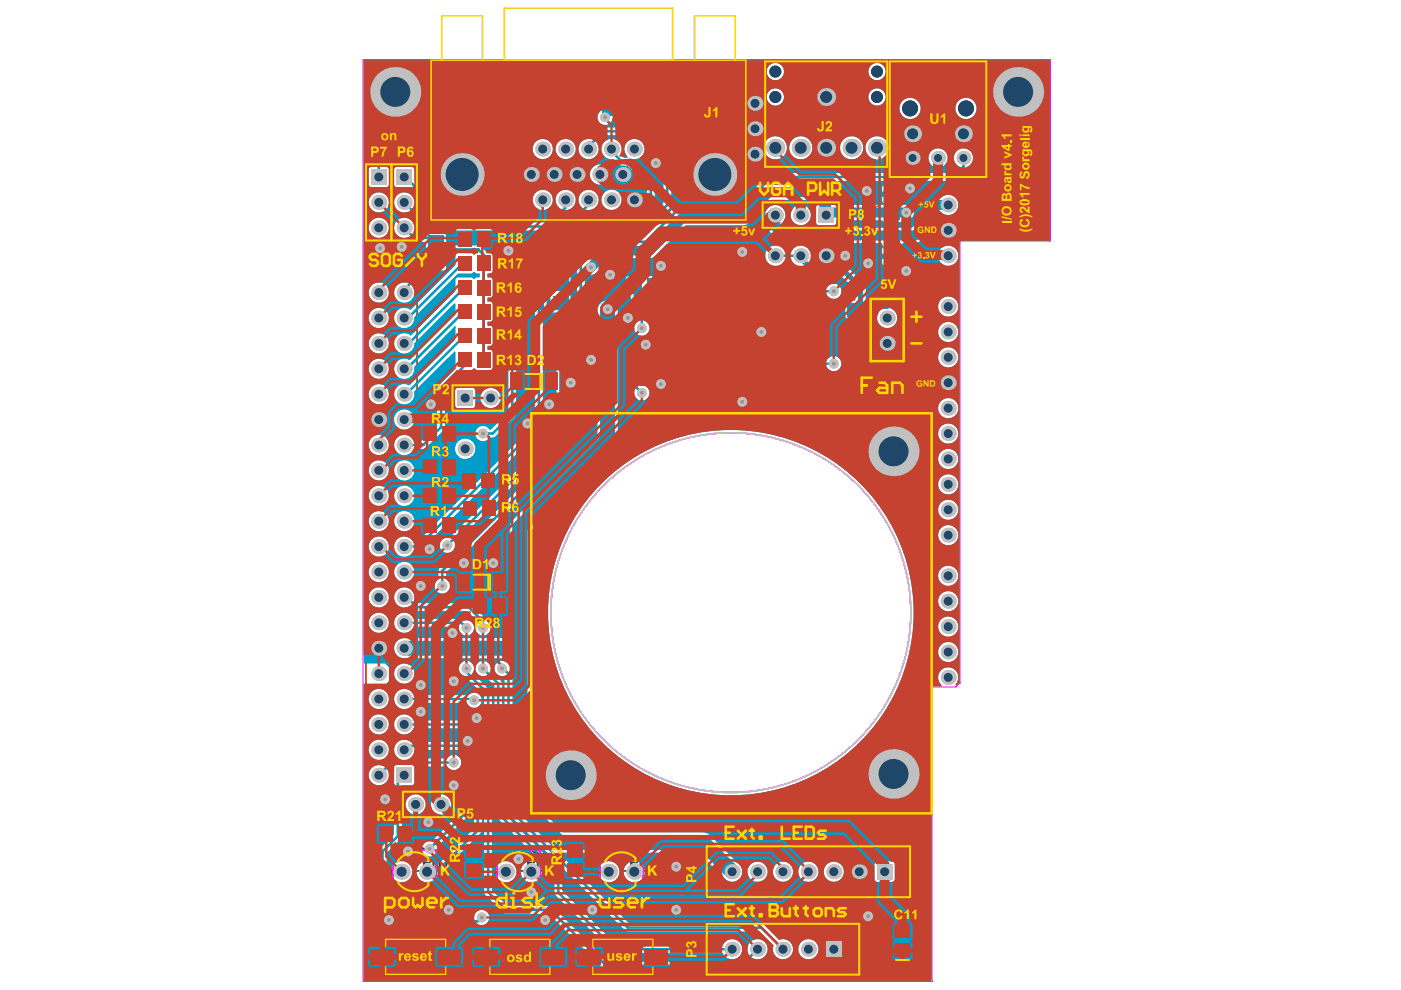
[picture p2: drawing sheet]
<svg xmlns="http://www.w3.org/2000/svg" width="297mm" height="210mm" viewBox="0 0 297 210" stroke-linecap="round" stroke-linejoin="round" font-family="sans-serif">
<path d="M136.5 16.6h8.3v7.4h-8.3zM140.7 19.2v2.2M139.6 20.3h2.1" fill="none" stroke="#008000" stroke-width=".21"/>
<path d="M92.4 182v5.8M114.5 182v5.8M136.4 182v5.8" fill="none" stroke="#008000" stroke-width=".42"/>
<path d="M78 199.2h20.2v7.4h-20.2zM100.1 199.2h20.2v7.4h-20.2zM122 199.2h20.1v7.4h-20.1z" fill="none" stroke="#008000" stroke-width=".27"/>
<g fill="#008000">
<path d="M93.2 185.4h.5v.9l.8-.9h.6l-.8 .8 .9 1.3h-.6l-.6-.9-.3 .3v.6h-.5z"/>
<path d="M115.3 185.4h.5v.9l.8-.9h.6l-.8 .8 .9 1.3h-.6l-.6-.9-.3 .3v.6h-.5z"/>
<path d="M137.1 185.4h.5v.9l.9-.9h.6l-.9 .8 .9 1.3h-.6l-.6-.9-.3 .3v.6h-.5z"/>
<path d="M131.8 182.7h.4v1.8h1.1v.3h-1.5z"/>
<path d="M133.6 182.7h1.6v.4h-1.2v.4h1.1v.4h-1.1v.6h1.2v.3h-1.6z"/>
<path d="M137.9 182.9l.3-.2 .6 .1a.48 .48 0 0 1 .3 .5 .48 .48 0 0 1-.4 .4l.5 .4-.3 .6-.3 .2-.6-.1-.3-.5 .4-.1a.34 .34 0 0 0 .5 .3 .34 .34 0 0 0 .2-.4 .34 .34 0 0 0-.4-.2h-.2l.1-.4a.26 .26 0 0 0 .3-.1 .26 .26 0 0 0-.2-.4 .26 .26 0 0 0-.3 .3h-.3z"/>
<path d="M110 182.7h.4v1.8h1.1v.3h-1.5z"/>
<path d="M111.8 182.7h1.6v.4h-1.2v.4h1.1v.4h-1.1v.6h1.2v.3h-1.6z"/>
<path d="M116 182.9l.4-.2h.4l.4 .2 .1 .6-.8 1h.8v.3h-1.5l.3-.6 .6-.6a.31 .31 0 0 0 .1-.5 .31 .31 0 0 0-.5 .2h-.4z"/>
<path d="M87.9 182.7h.4v1.8h1.1v.3h-1.5z"/>
<path d="M89.7 182.7h1.6v.4h-1.2v.4h1.1v.4h-1.1v.6h1.2v.3h-1.6z"/>
<path d="M93.9 183.2l.4-.2 .2-.3h.4v2.1h-.5v-1.5l-.5 .3z"/>
<path d="M135.6 182.7h1.1l.5 .2 .2 .5v.7l-.3 .6-1.5 .1zM136 183.1v1.4h.5a.69 .69 0 0 0 .5-.9 .48 .48 0 0 0-.2-.5 .48 .48 0 0 0-.5 0z"/>
<path d="M113.8 182.7h1.1l.5 .2 .2 .5v.7l-.4 .6-1.4 .1zM114.2 183.1v1.4h.4a.69 .69 0 0 0 .6-.9h-.1a.48 .48 0 0 0-.2-.5 .48 .48 0 0 0-.5 0z"/>
<path d="M91.7 182.7h1.1l.5 .2 .2 .5v.7l-.4 .6-1.4 .1zM92.1 183.1v1.4h.4a.69 .69 0 0 0 .6-.9h-.1a.48 .48 0 0 0-.1-.5 .48 .48 0 0 0-.6 0z"/>
</g>
<path d="M92.4 182a5.2 5.2 0 0 0-7.6-1.1 5.2 5.2 0 0 0-.1 7.8 5.2 5.2 0 0 0 7.7-.9M114.5 182a5.2 5.2 0 0 0-7.6-1.1 5.2 5.2 0 0 0-.1 7.8 5.2 5.2 0 0 0 7.7-.9M136.4 182a5.2 5.2 0 0 0-7.7-1.1 5.2 5.2 0 0 0-.1 7.8 5.2 5.2 0 0 0 7.7-.9" fill="none" stroke="#008000" stroke-width=".42"/>
<g fill="none" stroke="#f0f" stroke-width=".21">
<path d="M77 12.7h145.7v38.4h-19.1v93.6l-.9 .9h-5.1v62.5h-120.6zM139.2 17.1h3v6.4h-3z"/>
<circle cx="155" cy="129.9" r="38.1"/>
</g>
<path d="M81.8 199.2h12.7v7.4h-12.7zM103.9 199.2h12.7v7.4h-12.7zM125.7 199.2h12.7v7.4h-12.7z" fill="none" stroke="#f0f" stroke-width=".27"/>
<path d="M83.3 180.3h9.1v9.1h-9.1zM105.4 180.3h9.1v9.1h-9.1zM127.2 180.3h9.2v9.1h-9.2z" fill="none" stroke="#f0f" stroke-width=".42"/>
<circle cx="155" cy="129.9" r="38.2" fill="none" stroke="#c0c0c0" stroke-width=".21"/>
<g fill="#a6968d">
<circle cx="85.2" cy="52.3" r=".42"/>
<circle cx="80.6" cy="52.6" r=".42"/>
<circle cx="99.2" cy="157.1" r=".42"/>
<circle cx="98.4" cy="119.4" r=".42"/>
<circle cx="102.4" cy="91.9" r=".42"/>
<circle cx="106.4" cy="141.7" r=".42"/>
<circle cx="104.6" cy="119.4" r=".42"/>
<circle cx="93.8" cy="124.2" r=".42"/>
<circle cx="129.4" cy="58.3" r=".42"/>
<circle cx="133.1" cy="67.4" r=".42"/>
<circle cx="125.3" cy="56.6" r=".42"/>
<circle cx="140.1" cy="56.4" r=".42"/>
<circle cx="136.1" cy="83.3" r=".42"/>
<circle cx="136.1" cy="69.6" r=".42"/>
<circle cx="91.4" cy="85.7" r=".42"/>
<circle cx="111.8" cy="89.8" r=".42"/>
<circle cx="91.1" cy="116.4" r=".42"/>
<circle cx="116.4" cy="85.7" r=".42"/>
<circle cx="121" cy="81.2" r=".42"/>
<circle cx="128.8" cy="65.6" r=".42"/>
<circle cx="94.9" cy="115.6" r=".42"/>
<circle cx="115.6" cy="195.1" r=".42"/>
<circle cx="90.8" cy="174.3" r=".42"/>
<circle cx="125.6" cy="192.9" r=".42"/>
<circle cx="143.4" cy="192.9" r=".42"/>
<circle cx="81.7" cy="169.5" r=".42"/>
<circle cx="107.8" cy="53.1" r=".42"/>
<circle cx="89.2" cy="124.2" r=".42"/>
<circle cx="89.2" cy="145.2" r=".42"/>
<circle cx="89.2" cy="150.9" r=".42"/>
<circle cx="184.1" cy="194.3" r=".42"/>
<circle cx="143.4" cy="183.8" r=".42"/>
<circle cx="112.6" cy="189.1" r=".42"/>
<circle cx="82.5" cy="195.1" r=".42"/>
<circle cx="95.1" cy="192.9" r=".42"/>
<circle cx="86.5" cy="180.5" r=".42"/>
<circle cx="96.2" cy="166.5" r=".42"/>
<circle cx="96.2" cy="144.4" r=".42"/>
<circle cx="128.3" cy="24.9" r=".42"/>
<circle cx="96.2" cy="161.7" r=".42"/>
<circle cx="176.8" cy="77.1" r=".42"/>
<circle cx="176.8" cy="61.8" r=".42"/>
<circle cx="102.4" cy="141.7" r=".42"/>
<circle cx="98.9" cy="141.7" r=".42"/>
<circle cx="100.5" cy="148.5" r=".42"/>
<circle cx="101.1" cy="152.2" r=".42"/>
<circle cx="136.9" cy="73.1" r=".42"/>
<circle cx="140.1" cy="81.4" r=".42"/>
<circle cx="183.8" cy="40.5" r=".42"/>
<circle cx="161.4" cy="70.4" r=".42"/>
<circle cx="157.4" cy="85.2" r=".42"/>
<circle cx="139.1" cy="34.6" r=".42"/>
<circle cx="95.9" cy="134.2" r=".42"/>
<circle cx="98.9" cy="133.1" r=".42"/>
<circle cx="102.4" cy="133.1" r=".42"/>
<circle cx="91.1" cy="180" r=".42"/>
<circle cx="102.1" cy="194.5" r=".42"/>
<circle cx="110" cy="182.1" r=".42"/>
<circle cx="179.2" cy="54.2" r=".42"/>
<circle cx="157.4" cy="53.4" r=".42"/>
<circle cx="125.3" cy="76.3" r=".42"/>
<circle cx="192.1" cy="57.5" r=".42"/>
<circle cx="184.1" cy="55.8" r=".42"/>
<circle cx="192.1" cy="45.1" r=".42"/>
<circle cx="193" cy="40" r=".42"/>
</g>
<circle cx="155" cy="129.9" r="38.2" fill="none" stroke="#c0c0c0" stroke-width=".21"/>
<g fill="none" stroke="#808000" stroke-width=".42">
<path d="M107.5 17.7v-.1h16.2v.1M118.8 17.6v9.7M140.2 17.1h2v1.7M107.5 27.2v.1h16.2v-.1M142.2 21.8v1.7h-2M187.8 39.2h2.8M77.6 59.3h10.8v107.8h-10.8zM154.7 59.1v-.1h16.1v.1M159.6 59v9.8M187.8 56.4h2.8M141.7 77.9h2.8M141.7 67.9h2.8"/>
<path d="M146.8 77.9h2.8M146.8 67.9h2.8M154.7 72.4v-.1h16.1v.1M154.7 68.7v.1h16.1v-.1M159.6 72.3v9.8M180 71.7h2.7M154.7 82v.1h16.1v-.1"/>
</g>
<g fill="#808000">
<path d="M105.3 75.3h1.5v.4h-1l.5 .8 .1 .9h-.3l-.1-.7-.7-1.1z"/>
<path d="M89.7 164.6h.4l-.3 .6h1.6v.4h-2.3v-.4l.4-.2z"/>
<path d="M184.5 41.4l.9-.4 .7 .2 .3 .3 .1 .8-.3 .5-.4 .2-.1-.5a.53 .53 0 0 0 .3-.7 .53 .53 0 0 0-.7-.3l-.5 .2a.46 .46 0 0 0 .2 .8l-.1 .5-.6-.5-.1-.4z"/>
<path d="M184.3 43.2h.4v1l.9-.5 .7-.2h.2v.4l-.7 .1-1.1 .6h-.4z"/>
<path d="M184.8 50.8l.8-.3 .8 .2 .2 .2 .2 .8-.3 .5-.4 .2-.1-.5a.53 .53 0 0 0 .3-.7 .53 .53 0 0 0-.7-.3l-.6 .3a.46 .46 0 0 0 .2 .7l-.1 .5-.5-.4-.1-.5z"/>
<path d="M107 54.8h.4l.6 .5v.4l-.6-.3v1.5h-.4z"/>
<path d="M105.3 54.8h.4l.6 .5v.4l-.6-.3v1.5h-.4z"/>
<path d="M135.8 79.9l.6-.2a.57 .57 0 0 1 .7 .6h-.5a.31 .31 0 0 0-.3-.2 .31 .31 0 0 0-.3 .2 .31 .31 0 0 0 .3 .4l.7 .7 .1 .5h-1.4v-.4h.8l-.8-1z"/>
<path d="M134 79.7h1.1l.2 1.1-.3 .1a.38 .38 0 0 0-.5-.1 .38 .38 0 0 0-.1 .5 .38 .38 0 0 0 .5 .2l.1-.2h.3a.72 .72 0 0 1-.9 .5 .72 .72 0 0 1-.5-.9 .72 .72 0 0 1 1-.4l-.1-.4h-.8z"/>
<path d="M141.3 24.3h.3l.2 .4 .4 .2v.3l-.5-.3v1.6h-.4z"/>
<path d="M136.8 14.6l.4-.3 .5 .1 .3 .5-.3 .1a.28 .28 0 0 0-.3-.3 .28 .28 0 0 0-.3 .3 .28 .28 0 0 0 .4 .2v.3a.35 .35 0 0 0-.5 .1 .35 .35 0 0 0 .2 .5 .35 .35 0 0 0 .5-.2h.4l-.2 .4-.3 .2h-.5l-.4-.3v-.6a.27 .27 0 0 0 .3-.3 .27 .27 0 0 0-.3-.3z"/>
<path d="M86.8 52.3h.3l.6 .6v.4l-.5-.3v1.5h-.4z"/>
<path d="M84.8 52.7l.6-.4a.64 .64 0 0 1 .7 .6l-.3 .1a.33 .33 0 0 0-.6-.2 .33 .33 0 0 0 .1 .6l.8 .7 .1 .4h-1.5v-.3h.8l-.7-.8z"/>
<path d="M107.3 59.9h.3l.6 .5v.4l-.5-.3v1.5h-.4z"/>
<path d="M117.8 55.2l.6-.2v.4a.33 .33 0 0 0-.3 .3 .33 .33 0 0 0 .2 .3 .33 .33 0 0 0 .4-.2l.7-.7 .5-.2v1.5h-.4v-.8l-.9 .8-.6-.1-.3-.4z"/>
<path d="M113.6 55.2l.4-.1-.3 .6h1.6v.4h-2.2v-.4z"/>
<path d="M116 20.9l.9-.3 .8 .2 .2 .2 .1 .9-.2 .4-.5 .2v-.5a.53 .53 0 0 0 .3-.7 .53 .53 0 0 0-.8-.3l-.5 .3a.46 .46 0 0 0 .2 .7l-.1 .5-.5-.4-.1-.5z"/>
<path d="M138.6 70l.7-.4 1 .2 .3 .4 .1 .7-.2 .4-.4 .2-.2-.4a.49 .49 0 0 0 .4-.6 .49 .49 0 0 0-.6-.4l-.6 .1a.5 .5 0 0 0-.3 .4 .5 .5 0 0 0 .4 .5l-.1 .4-.5-.3-.1-.8z"/>
<path d="M138.6 72.1l.5-.3 .1 .4a.32 .32 0 0 0-.4 .3 .32 .32 0 0 0 .3 .4 .32 .32 0 0 0 .4-.3l.7-.7 .5-.2v1.5h-.5v-.8l-.7 .7-.7 .1-.3-.6z"/>
<path d="M135.8 56.5l.6-.2a.57 .57 0 0 1 .7 .6h-.5a.31 .31 0 0 0-.3-.3 .31 .31 0 0 0-.3 .3 .31 .31 0 0 0 .3 .3l.7 .7 .1 .5h-1.4v-.4h.8l-.8-.9z"/>
<path d="M138.9 64.2l.7-.4 1 .2 .3 .6v.6l-.6 .5-.2-.4a.51 .51 0 0 0 .5-.7 .51 .51 0 0 0-.7-.3l-.7 .2a.5 .5 0 0 0 .2 .8l-.1 .4-.5-.4-.1-.5z"/>
<path d="M139.3 66.1h.3l-.3 .6h1.6v.3h-2.2v-.3z"/>
<path d="M132.1 25.7l.4-.3 .6 .1 .2 .2 .1 .4h-.4a.33 .33 0 0 0-.2-.3 .33 .33 0 0 0-.4 .2 .33 .33 0 0 0 .2 .4l.7 .7 .2 .5h-1.5v-.4h.9l-.9-.9z"/>
<path d="M160.8 75.6l.8-.4 .8 .2 .3 .3 .1 .8-.3 .5-.4 .2-.1-.5a.53 .53 0 0 0 .3-.7 .53 .53 0 0 0-.7-.3l-.6 .2a.46 .46 0 0 0 .3 .8l-.1 .5-.6-.5-.1-.4z"/>
<path d="M150.8 72.3l.9-.3 .7 .2 .3 .3 .1 .8-.3 .4-.4 .2-.1-.4a.53 .53 0 0 0 .3-.8 .53 .53 0 0 0-.7-.2l-.5 .2a.46 .46 0 0 0 .2 .8l-.1 .4-.6-.4-.1-.5z"/>
<path d="M160.8 62.4l.8-.4 .8 .2 .3 .3 .1 .8-.3 .5-.4 .2-.1-.5a.53 .53 0 0 0 .3-.7 .53 .53 0 0 0-.7-.3l-.6 .2a.46 .46 0 0 0 .3 .8l-.1 .5-.6-.5-.1-.4z"/>
<path d="M160.6 64.5l1.1-.2 .1 .3a.36 .36 0 0 0-.1 .5 .36 .36 0 0 0 .5 .1 .36 .36 0 0 0 .1-.5h-.2l.1-.5 .3 .2 .3 .3v.5l-.4 .4-.6 .1-.3-.2-.2-.2 .1-.5h-.4v.8h-.4z"/>
<path d="M150.6 62.7l.7-.3h.6l.5 .2 .3 .6-.1 .5-.6 .5-.2-.4a.53 .53 0 0 0 .5-.6 .53 .53 0 0 0-.7-.4h-.5a.51 .51 0 0 0-.3 .5 .51 .51 0 0 0 .4 .5l-.1 .4-.6-.3-.1-.7z"/>
<path d="M150.5 64.8l.5-.2 .1 .3a.26 .26 0 0 0-.3 .4 .26 .26 0 0 0 .4 .1 .26 .26 0 0 0 .1-.3h.4a.31 .31 0 0 0 .1 .4 .31 .31 0 0 0 .4-.1 .31 .31 0 0 0-.1-.5l-.1-.4h.2l.3 .2 .2 .4-.1 .5-.3 .3a.53 .53 0 0 1-.8-.4v.1a.61 .61 0 0 1-.9 .1 .61 .61 0 0 1-.1-.9z"/>
<path d="M176.7 65.4l.4-.3 .5-.1 .7 .2 .4 .6v.4l-.2 .4-.4 .2-.2-.4a.48 .48 0 0 0 .4-.6 .48 .48 0 0 0-.7-.3h-.4a.44 .44 0 0 0-.3 .5 .44 .44 0 0 0 .4 .4l-.1 .4-.6-.3-.1-.5z"/>
<path d="M177.1 67.3l.3-.1-.2 .5h1.5v.4h-2.1v-.3z"/>
<path d="M144.8 51.5l.4-.2h.5l.3 .2 .1 .4-.4 .1a.33 .33 0 0 0-.3-.4 .33 .33 0 0 0-.4 .2 .33 .33 0 0 0 .3 .4l.7 .8 .2 .4h-1.5v-.4h.8l-.8-.8z"/>
<path d="M144.5 84.9l.4-.2h.6l.2 .2 .1 .4-.4 .1a.33 .33 0 0 0-.2-.4 .33 .33 0 0 0-.4 .2 .33 .33 0 0 0 .2 .4l.7 .8 .2 .4h-1.5v-.4h.9l-.9-.8z"/>
<path d="M142.7 84.7h1.4v.4h-.9l.5 .8 .2 .9h-.5l-.1-1-.6-.8z"/>
<path d="M107.1 75.5v.3a.57 .57 0 0 0 .5 .7l-.7 .9h.5l.7-.9h.3v.9h.5v-2.2h-1.3zM107.5 75.7l.9-.1v.5h-.3a.38 .38 0 0 1-.4 0 .38 .38 0 0 1-.2-.4z"/>
<path d="M89.1 162.6l.1 1a.69 .69 0 0 0 .8 .7 .69 .69 0 0 0 .5-1v-.3h.9v-.4zM89.5 163h.7v.3a.36 .36 0 0 1-.4 .5 .36 .36 0 0 1-.3-.5z"/>
<path d="M107.1 70.1v.3a.57 .57 0 0 0 .5 .7l-.7 .9h.5l.7-.9h.3v.9h.5v-2.2h-1.3zM107.5 70.3l.9-.1v.6h-.3a.38 .38 0 0 1-.4-.1 .38 .38 0 0 1-.2-.4z"/>
<path d="M105.5 70a.56 .56 0 0 0 .2 .9l-.4 .3 .1 .6 .4 .3 .7-.2 .3-.4-.1-.5-.3-.1 .3-.4-.1-.4-.4-.3zM105.8 70.4a.26 .26 0 0 1 .5 0 .26 .26 0 0 1-.5 0zM105.7 71.4a.33 .33 0 0 1 .6 0 .33 .33 0 0 1-.6 0z"/>
<path d="M107.1 65.3v.2a.57 .57 0 0 0 .5 .7l-.7 1h.5l.7-.9h.3v.9h.5v-2.2h-1.3zM107.5 65.5l.9-.1v.5h-.3a.38 .38 0 0 1-.4 0 .38 .38 0 0 1-.2-.4z"/>
<path d="M105.5 65.3l-.2 .6 .1 .7a.65 .65 0 0 0 .6 .6 .65 .65 0 0 0 .7-.5l-.4-.1a.33 .33 0 0 1-.4 .2 .33 .33 0 0 1-.2-.5h.1a.69 .69 0 0 0 .9-.3 .69 .69 0 0 0-.3-.9l-.5-.1zM105.9 65.5a.33 .33 0 0 1 .4 0 .33 .33 0 0 1 0 .5 .33 .33 0 0 1-.4 0z"/>
<path d="M184.7 52.8l-.2 .7 .5 .5h1.3l.3-.3 .2-.3a.57 .57 0 0 0-.6-.7v.4a.25 .25 0 0 1 .2 .3 .25 .25 0 0 1-.3 .2h-.3a.66 .66 0 0 0-.2-.9 .66 .66 0 0 0-.8 .1zM185 53.1a.34 .34 0 0 1 .6 0 .34 .34 0 0 1-.2 .5h-.2a.29 .29 0 0 1-.3-.2 .29 .29 0 0 1 .1-.3z"/>
<path d="M108.5 55l-.1 .3a.57 .57 0 0 0 .6 .7l-.8 .9h.6l.6-.8h.3v.8h.5v-2.1h-1.2zM108.9 55.2l.8-.1v.6h-.3a.38 .38 0 0 1-.4-.1 .38 .38 0 0 1-.1-.4z"/>
<path d="M137.4 80v.1a.54 .54 0 0 0 .1 .5 .54 .54 0 0 0 .5 .3l-.8 1h.5l.8-1h.2v1h.5v-2.2h-1.4zM137.9 80.1h.8v.5h-.4a.36 .36 0 0 1-.4-.1 .36 .36 0 0 1 0-.4z"/>
<path d="M142.8 24.6l-.2 .8 .2 .8-.3 .2 .2 .4 .5-.4 .7 .1 .4-.1 .3-.4 .1-.6-.3-.8-.7-.3zM143.2 24.8h.1a.72 .72 0 0 1 1 .4 .72 .72 0 0 1-.6 1h-.2l.2-.2-.1-.2a.33 .33 0 0 1-.5 .1 .33 .33 0 0 1-.1-.5z"/>
<path d="M138.5 14.6a.58 .58 0 0 0-.1 .7 .58 .58 0 0 0 .5 .3l-.2 .1-.5 .8h.5l.7-.9h.3v.9h.4v-2.2h-1zM138.8 14.8l.9-.1v.5h-.3a.38 .38 0 0 1-.4 0 .38 .38 0 0 1-.2-.4z"/>
<path d="M135.1 14.6l-.1 .4v.8a.69 .69 0 0 0 .8 .7 .69 .69 0 0 0 .6-.9l-.1-.7-.2-.4a.61 .61 0 0 0-1 .1zM135.5 14.7h.1a.66 .66 0 0 1 .3 .9v.1a.31 .31 0 0 1 0 .3 .31 .31 0 0 1-.4 .1l-.1-.2z"/>
<path d="M88.3 52.6l-.1 .4a.49 .49 0 0 0 .5 .6l-.7 .9h.5l.7-.9h.3v.9h.4v-2.1h-1.3zM88.6 52.9l.2-.2h.7v.6h-.4a.38 .38 0 0 1-.4 0 .38 .38 0 0 1-.1-.4z"/>
<path d="M108.8 60.1l-.1 .3a.57 .57 0 0 0 .5 .7l-.7 .9h.5l.7-.8h.3v.8h.5v-2.1h-1.3zM109.1 60.4l.9-.1v.5h-.3a.38 .38 0 0 1-.4 0 .38 .38 0 0 1-.2-.4z"/>
<path d="M105.4 60.1l-.1 .5v1l.3 .4 .6 .1 .3-.2 .2-.5-.1-1-.4-.5a.62 .62 0 0 0-.8 .2zM105.8 60.3a.49 .49 0 0 1 .4 .7v.2a.31 .31 0 0 1 0 .4 .31 .31 0 0 1-.5-.1z"/>
<path d="M117.7 52.9l.1 1.5 .5 .3a.57 .57 0 0 0 .7-.6l.1 .3 .8 .5v-.6l-.9-.6v-.3h.9v-.5zM118.1 53.4h.5v.3a.34 .34 0 0 1 0 .4 .34 .34 0 0 1-.5 0 .34 .34 0 0 1 0-.4z"/>
<path d="M117.9 56.9l-.2 .7 .4 .4h1.3l.5-.4v-.4l-.3-.4-1.2-.1zM118.1 57.2l1-.1a.29 .29 0 0 1 .3 .1 .29 .29 0 0 1 0 .4l-.8 .1a.34 .34 0 0 1-.4-.1 .34 .34 0 0 1-.1-.3z"/>
<path d="M113.1 52.9v1.4l.5 .4a.49 .49 0 0 0 .7-.5v-.1l1 .8v-.6l-.9-.6v-.3h.9v-.5zM113.5 53.4h.5v.3a.34 .34 0 0 1-.1 .4 .34 .34 0 0 1-.4 0 .34 .34 0 0 1 0-.4z"/>
<path d="M113.2 56.9l-.1 .6 .4 .5 1 .1 .6-.2 .1-.3a.63 .63 0 0 0-.5-.9v.4a.33 .33 0 0 1 .2 .5 .33 .33 0 0 1-.5 0 .66 .66 0 0 0-.2-.9 .66 .66 0 0 0-.9 .2zM113.5 57.2l.1-.1a.38 .38 0 0 1 .5 0 .38 .38 0 0 1 0 .5h-.1a.38 .38 0 0 1-.3 0 .38 .38 0 0 1-.2-.3z"/>
<path d="M115.9 23.1v.6a.5 .5 0 0 0 .4 .4 .5 .5 0 0 0 .5-.3 .65 .65 0 0 0 1 .2 .65 .65 0 0 0 0-1 .65 .65 0 0 0-1 .1 .52 .52 0 0 0-.9 0zM116.2 23.5a.27 .27 0 0 1 .5 0 .27 .27 0 0 1-.5 0zM117 23.5a.35 .35 0 0 1 .7 0 .35 .35 0 0 1-.7 0z"/>
<path d="M137.4 56.5v.1a.54 .54 0 0 0 .1 .6 .54 .54 0 0 0 .5 .3l-.8 .9h.5l.8-.9h.2v.9h.5v-2.1h-1.4zM137.9 56.7l.8-.1v.6h-.4a.36 .36 0 0 1-.4-.1 .36 .36 0 0 1 0-.4z"/>
<path d="M134.2 56.3v1.3h-.3v.4h.3v.4h.3v-.4h.9v-.4l-.9-1.3zM134.5 56.9l.6 .7h-.6z"/>
<path d="M133.8 25.7v.3a.57 .57 0 0 0 .5 .7l-.7 .9h.5l.6-.9h.4v.9h.5v-2.2h-1.3zM134.2 25.9l.9-.1v.5h-.4a.37 .37 0 0 1-.4 0 .37 .37 0 0 1-.1-.4z"/>
<path d="M130.5 25.7l-.2 1.2 .2 .5 .4 .2a.63 .63 0 0 0 .8-.5l-.4-.1a.33 .33 0 0 1-.4 .2 .33 .33 0 0 1-.1-.4v-.1a.68 .68 0 0 0 1-.6 .68 .68 0 0 0-1-.6zM130.9 25.8a.36 .36 0 0 1 .5 .3 .36 .36 0 0 1-.4 .4l-.2-.1z"/>
<path d="M160.8 77.7l-.2 .5a.48 .48 0 0 0 .4 .6h.1v-.3a.34 .34 0 0 1-.1-.5 .34 .34 0 0 1 .4-.1h.1a.67 .67 0 0 0 .3 1 .67 .67 0 0 0 .9-.4l.1-.5-.4-.5-1-.1zM161.7 78a.37 .37 0 0 1 .5-.1 .37 .37 0 0 1 .1 .5v.1a.39 .39 0 0 1-.5 0 .39 .39 0 0 1-.1-.5z"/>
<path d="M150.6 75.1v.3h1.4v.3h.3v-.3h.5v-.4h-.5v-.8h-.3zM151.2 75l.8-.5v.5z"/>
<path d="M176.7 69a.79 .79 0 0 0 .1 .8 .79 .79 0 0 0 .8 .3l.4-.1a.68 .68 0 0 0 .6-.8 .68 .68 0 0 0-.9-.5l-.7 .1zM176.9 69.2l1-.1a.26 .26 0 0 1 .4 .1 .26 .26 0 0 1-.2 .4h-.6a.36 .36 0 0 1-.5 0 .36 .36 0 0 1-.1-.4z"/>
<path d="M146.5 51.5l-.1 .3a.57 .57 0 0 0 .6 .7l-.8 .9h.6l.6-.8h.3v.8h.5v-2.1h-1.2zM146.9 51.7l.8-.1v.6h-.3a.34 .34 0 0 1-.5 0 .34 .34 0 0 1 0-.5z"/>
<path d="M143.1 51.5l-.1 .3 .4 .1a.25 .25 0 0 1 .3-.3 .25 .25 0 0 1 .2 .3l.1 .3a.65 .65 0 0 0-.9 .1 .65 .65 0 0 0-.1 .8l.4 .4h.5l.3-.3 .2-.4v-.7l-.2-.6-.4-.2h-.4zM143.4 52.4a.35 .35 0 0 1 .5 .2 .35 .35 0 0 1-.2 .5 .37 .37 0 0 1-.4-.2 .37 .37 0 0 1 .1-.5z"/>
<path d="M146.2 84.9v.3a.57 .57 0 0 0 .5 .7l-.7 .9h.5l.6-.9h.4v.9h.4v-2.1h-1.2zM146.6 85.1l.9-.1v.6h-.4a.38 .38 0 0 1-.4-.1 .38 .38 0 0 1-.1-.4z"/>
</g>
<g fill="none" stroke="#808000" stroke-width=".53">
<circle cx="125.1" cy="17.6" r=".27"/>
<circle cx="138.3" cy="24.1" r=".27"/>
<circle cx="153.3" cy="68.8" r=".27"/>
<circle cx="153.3" cy="82.1" r=".27"/>
</g>
<circle cx="155" cy="129.9" r="38.2" fill="none" stroke="#c0c0c0" stroke-width=".21"/>
<path d="M77.1 12.8h145.5v38.2l-19.1 .1v93.6l-.7 .7-.2-.3a2.14 2.14 0 0 0-.1-3.1 2.14 2.14 0 0 0-3.1 .2 2.14 2.14 0 0 0 .2 3l-.1 .3h-1.9l-.1 .1v62.1l-.2 .3h-120.2v-63h4.8l.6-.6v-2.9l-.9-.8h-4.4l-.1-.3zM83.7 35.6l-.1 .3v3.2a.55 .55 0 0 0 .5 .6h2.8l6.8 6.7h11.4l4.5-4.5 .1-10 3.3-3.2 4.3-.1 3.2-3.1h4.7a.55 .55 0 0 0 .5-.5v-4.4l1.2-1.2 .8 .3h2.8l.6-.3 .6 .3h2.8a.56 .56 0 0 0 .6-.6h1.5l.5 .4h2.4a.55 .55 0 0 0 .6-.6v-1.3a.55 .55 0 0 0-.6-.5h-2.4l-.5 .4h-1.5v-1.5a.55 .55 0 0 0-.6-.5h-2.8l-.6 .3-.6-.3h-2.8a.55 .55 0 0 0-.5 .5v1.1l-.5 .2-2.1 2.1h-5a.55 .55 0 0 0-.5 .5v4.7l-2.4 2.4-4.4 .1-4.2 4.2-.1 9.9-3.5 3.6h-10.1l-6.6-6.6v-2.3a.55 .55 0 0 0-.5-.5h-3.2zM184.1 15.2a1.85 1.85 0 0 0 3.7 0 1.85 1.85 0 0 0-3.7 0zM162.5 15.2a1.85 1.85 0 0 0 3.7 0 1.85 1.85 0 0 0-3.7 0zM202.6 23a2.26 2.26 0 0 0 4.5 0 2.26 2.26 0 0 0-4.5 0zM190.7 23a2.26 2.26 0 0 0 4.5 0 2.26 2.26 0 0 0-4.5 0zM127.3 21l-.1 .4v2.3a1.61 1.61 0 0 0 .3 2.6 1.61 1.61 0 0 0 2.4-1.2h.8l.4-.3 .6 .3h2.8a.55 .55 0 0 0 .6-.5v-1.6h1.4l.2 .3 .4 .2h2.4a.55 .55 0 0 0 .6-.6v-1.2a.55 .55 0 0 0-.6-.6h-2.4l-.5 .3h-1.6l-.1-.4-.4-.2h-2.8l-.6 .4-.6-.4h-2.8zM184.1 20.6a1.85 1.85 0 0 0 3.7 0 1.85 1.85 0 0 0-3.7 0zM162.5 20.6a1.85 1.85 0 0 0 3.7 0 1.85 1.85 0 0 0-3.7 0zM128.1 30.1a2.14 2.14 0 0 0-.3 2.5 2.14 2.14 0 0 0 2.3 1.1l1.5 1.4h1.5l4.1 4.1v4.2l-2.3 2.2-9.6 .1-12.2 12-.2 .7h-.8a.55 .55 0 0 0-.5 .5v2.8l.3 .6-.3 .6v2.8a.55 .55 0 0 0 .5 .5h1.3v23.8l-25.1 25.1h-.6a2.14 2.14 0 0 0-3.3-.9 2.14 2.14 0 0 0 0 3.4 2.14 2.14 0 0 0 3.3-.9h1l.5-.2 25.8-25.9 .1-24.4h.2a.55 .55 0 0 0 .6-.5v-2.8l-.4-.6 .4-.6v-2.8a.58 .58 0 0 0-.8-.5l-.1-.3 10.9-10.9h9.7l3-2.9 .2-.6v-5.1l-4.5-4.6 .1-.3a2.14 2.14 0 0 0 2.2-2.6 2.14 2.14 0 0 0-3.2-1.3 2.14 2.14 0 0 0-.3 3.4l-.1 .3h-.8l-.7-.8a2.14 2.14 0 0 0-.5-2.8 2.14 2.14 0 0 0-2.9 .2zM117.8 31.6a2.15 2.15 0 0 0 4.3 0 2.15 2.15 0 0 0-4.3 0zM112.9 31.6a2.15 2.15 0 0 0 4.3 0 2.15 2.15 0 0 0-4.3 0zM183.5 31.3a2.47 2.47 0 0 0 4.9 0 2.47 2.47 0 0 0-4.9 0zM178.1 31.3a2.47 2.47 0 0 0 4.9 0 2.47 2.47 0 0 0-4.9 0zM167.3 31.3a2.47 2.47 0 0 0 4.9 0 2.47 2.47 0 0 0-4.9 0zM161.9 31.3a2.5 2.5 0 0 0 5 0 2.5 2.5 0 0 0-5 0zM196.8 33.5a2.05 2.05 0 0 0 4.1 0 2.05 2.05 0 0 0-4.1 0zM125 37a2.15 2.15 0 0 0 4.3 0 2.15 2.15 0 0 0-4.3 0zM189.7 39.2v1.4h1.6v-.8a.55 .55 0 0 0-.5-.6zM187.2 39.4l-.2 .4v.8h1.6v-1.4h-1zM78.3 35.6l-.1 .3v3.2a.55 .55 0 0 0 .5 .6h3.2a.55 .55 0 0 0 .5-.6v-3.2a.64 .64 0 0 0-.9-.5l-.1-.3 .9-.8h6l.9 .9v3.5l5.3 5.2h9.6l2.7-2.6 .2-.5v-15.1h7.1a.55 .55 0 0 0 .6-.5v-5.5a.55 .55 0 0 0-.6-.5h-10.6a.55 .55 0 0 0-.5 .5v5.5a.55 .55 0 0 0 .5 .5h1.9v14.7l-2 2h-8.2l-4.4-4.4v-3.5l-1.8-1.8h-7.4l-1.9 1.8-.2 .9zM127.5 42.4a2.15 2.15 0 0 0 4.3 0 2.15 2.15 0 0 0-4.3 0zM112.9 42.4a2.15 2.15 0 0 0 4.3 0 2.15 2.15 0 0 0-4.3 0zM78.2 42.9a2.15 2.15 0 0 0 4.3 0 2.15 2.15 0 0 0-4.3 0zM122.6 55.6l-.3 .6v35.1l-29.1 29.1-.2 .6v1.9a1.61 1.61 0 0 0-.4 2.4 1.61 1.61 0 0 0 2.4 0 1.61 1.61 0 0 0-.4-2.4v-1.6l29.3-29.3 .1-34 .2-.2a1.6 1.6 0 0 0 2.3 0l3-3h8.2l.8-.3 6.9-6.7h12.2l.8-.3 5.3-5.1h7.8l1.6 1.5-.1 3.3a.55 .55 0 0 0 .6 .5h3.2a.55 .55 0 0 0 .5-.5v-.5h9.8l.1 .3 .4 .1h3.2l.4-.1 .1-.3a1.85 1.85 0 0 0 2.5-1.6 1.61 1.61 0 0 0-1.7-1.6h-.9l-.2-.2v-.3l.3-.5v-.8h-2.1v-.5v.5h-2.2l.1 1.1 .3 .4-.2 .3h-10.5l-.4-.9-3-3-.7-.4-9.1-.1-.1-.2 .5-.5h38.2l.6-.3 2.2-2.1 .2-.6a2.04 2.04 0 0 0 .9-3 2.04 2.04 0 0 0-3.1-.4 2.04 2.04 0 0 0 .2 3.1v.3l-1.3 1.3-38.5 .1-6.8 6.6-12.9 .1-7.1 7h-8.8zM84.2 41.4a2.14 2.14 0 0 0-.3 2.7 2.14 2.14 0 0 0 2.6 .8l3.7 3.7 .6 .3h25.1l.6-.3 4.1-4.2a2.14 2.14 0 0 0 1.2-3.1 2.14 2.14 0 0 0-3.2-.6 2.14 2.14 0 0 0-.1 3.3v.2l-3 3h-24.3l-3.5-3.5a2.14 2.14 0 0 0-.8-2.6 2.14 2.14 0 0 0-2.7 .3zM167.6 45.6a2.15 2.15 0 0 0 4.3 0 2.15 2.15 0 0 0-4.3 0zM162.9 44.1a2.12 2.12 0 0 0-.1 2.9 2.38 2.38 0 0 0 .4 2.2l1.9 1.9 .8 .4h21.1l.1 .4 .3 .4-.3 .5-.1 1h4.3v-1l-.3-.5 .3-.4v-.4h2.7l.8-.2 3.6-3.5a2.71 2.71 0 0 0 .2-1.9l.8-.8h.2a2.14 2.14 0 0 0 3-.2 2.14 2.14 0 0 0 0-2.9 2.14 2.14 0 0 0-3-.2 2.25 2.25 0 0 0-2 .5l-1.7 1.8a2.42 2.42 0 0 0-.5 2.2l-2 2h-26.5l-.9-.9v-.4a2.14 2.14 0 0 0-.2-3 2.14 2.14 0 0 0-2.9 .1zM78.2 48.3a2.15 2.15 0 0 0 4.3 0 2.15 2.15 0 0 0-4.3 0zM132.8 58.7l-.1 .4v3.2a.55 .55 0 0 0 .5 .5h.6l.1 1.8 1.4 1.5v2.1a1.61 1.61 0 0 0-.4 2.4 1.61 1.61 0 0 0 2.4 0 1.61 1.61 0 0 0-.4-2.4v-2.7l-1.5-1.5v-1.2h.8l.4-.3 .7 .3h2.7a.55 .55 0 0 0 .6-.5v-.5h.4v1.5l.3 .6-.3 .4v1.1h4.2v-1.1l-.3-.4 .3-.6v-2.8a.55 .55 0 0 0-.5-.5h-.8v-2h1.3l.6-.4 .4 .3 .8 .1v2a.67 .67 0 0 0-.9 .5v2.8l.3 .6-.3 .4v1.1h4.3l-.1-1.1-.3-.4 .3-.4 .1-.9h2.3v3.9a.55 .55 0 0 0 .5 .5h5.5a.55 .55 0 0 0 .6-.5v-5.1a.55 .55 0 0 0-.6-.6l-8.3 .1a.75 .75 0 0 0-.4-.9h-1.4v-2h.6a.55 .55 0 0 0 .5-.6v-3.1a.55 .55 0 0 0-.5-.6h-2.8l-.6 .3-.6-.3h-2.8a.55 .55 0 0 0-.6 .6v3.1l.2 .4 .3 .2v2l-1.7 .1v-1a.55 .55 0 0 0-.6-.6h-2.7l-.7 .4-.6-.4h-2.8zM189.7 54.9v1.4h1.1a.55 .55 0 0 0 .5-.6v-.8zM187 54.9v.8a.55 .55 0 0 0 .6 .6h1v-1.4zM198.9 54.2a2.15 2.15 0 0 0 4.3 0 2.15 2.15 0 0 0-4.3 0zM84.2 46.8a2.14 2.14 0 0 0-.3 2.7 2.14 2.14 0 0 0 2.6 .8l1 .9 2.8 .1v1.5l.3 .6-.3 .7v2.1l-4.3 3.7a2.14 2.14 0 0 0-2.4 2.4 2.14 2.14 0 0 0 2.8 1.8 2.14 2.14 0 0 0 1.1-3.3l4-3.4h2.5a.55 .55 0 0 0 .6-.6v-2.7l-.1-.4 .1-.2 .5 .2h1.4l.2 .3-.1 2.2-9.6 9.5a2.14 2.14 0 0 0-3.3 .9 2.14 2.14 0 0 0 1.6 2.9 2.14 2.14 0 0 0 2.5-2.2l9.3-9.3h2.8l.6-.4 .4 .3 .8 .1v.8l-.8 .1-.2 .2h-.3l-.5-.3h-2.8a.55 .55 0 0 0-.5 .6v2.3l-9.5 9.5a2.14 2.14 0 0 0-3.3 .7 2.14 2.14 0 0 0 1.4 3 2.14 2.14 0 0 0 2.6-2.1l8.5-8.5 .3 .1v2.3l-9.7 9.7a2.14 2.14 0 0 0-3.2 1.1 2.14 2.14 0 0 0 1.8 2.8 2.14 2.14 0 0 0 2.3-2.5l8.7-8.7 .2 .2-.1 2.7-9.8 9.7a2.15 2.15 0 0 0-3.2 1.3 2.15 2.15 0 0 0 2.1 2.7 2.15 2.15 0 0 0 2.1-2.6l8.5-8.6 .3 .2 .1 3.5-4 4v8l-3.3 3.3h-1.7a2.14 2.14 0 0 0-3.3-.8 2.14 2.14 0 0 0 0 3.3 2.14 2.14 0 0 0 3.3-.8l2.4-.1 4.2-4.2v-8.1l4.4-4.4h1.2l.6-.3 .7 .3h2.7a.55 .55 0 0 0 .6-.5v-3.2a.55 .55 0 0 0-.6-.5h-.5v-.9h.5a.55 .55 0 0 0 .6-.5v-3.2a.55 .55 0 0 0-.6-.5h-.5v-.9h.5a.55 .55 0 0 0 .6-.5v-3.2a.55 .55 0 0 0-.6-.6h-.5v-.8h.5a.55 .55 0 0 0 .6-.6v-3.1a.55 .55 0 0 0-.6-.6h-.5v-.8h.5a.55 .55 0 0 0 .6-.6v-3.1a.55 .55 0 0 0-.6-.6h-.6l-1.3-1.4-.6-.2h-5.9l-.9-.9v-1.2a.55 .55 0 0 0-.6-.5l-5.8 .1-.5-.5a2.14 2.14 0 0 0-.8-2.6 2.14 2.14 0 0 0-2.7 .3zM163.9 60.8l-.2 .4v5.4a.55 .55 0 0 0 .6 .6h10.6a.55 .55 0 0 0 .5-.6v-3.6l.3-.1a1.61 1.61 0 0 0 2.3-.1 1.61 1.61 0 0 0-.2-2.3 1.61 1.61 0 0 0-2.3 .3l-11.2-.1zM78.2 62a2.15 2.15 0 0 0 4.3 0 2.15 2.15 0 0 0-4.3 0zM198.9 65a2.15 2.15 0 0 0 4.3 0 2.15 2.15 0 0 0-4.3 0zM148.8 66.5v1.4h1a.55 .55 0 0 0 .6-.6v-.8zM146.1 66.5v.8a.55 .55 0 0 0 .5 .6h1.1v-1.4zM143.6 66.5v1.4h1.1a.55 .55 0 0 0 .5-.6v-.8zM141 66.5v.8a.55 .55 0 0 0 .5 .6h1.1v-1.4zM162.9 52.7a2.16 2.16 0 0 0-.5 2.2 2.16 2.16 0 0 0 1.7 1.5h5.7l2.2 2.1 .7 .3h6.1l2.5 2.6v2.3h-1.5a.55 .55 0 0 0-.6 .6v2.8l.4 .6-.3 .4-.1 1.1h4.3v-1.1l-.3-.4 .3-.4v-1.2h2.6l.1 .2a2.18 2.18 0 0 0 1 3 2.18 2.18 0 0 0 2.9-.9 2.18 2.18 0 0 0-1-3 1.1 1.1 0 0 0-1-1.5h-4.6v-3.4l-3.9-3.8-6.4-.1-1.5-1.5a2.16 2.16 0 0 0-2.2-3h-5.4zM78.2 67.4a2.15 2.15 0 0 0 4.3 0 2.15 2.15 0 0 0-4.3 0zM148.8 69.9v1.4h1.6v-.8a.55 .55 0 0 0-.6-.6zM146.2 70.1l-.1 .4v.8h1.6v-1.4h-1.1zM143.6 69.9v1.4h1.6v-.8a.55 .55 0 0 0-.5-.6zM141.1 70.1l-.1 .4v.8h1.6v-1.4h-1.1zM181.9 70.2v1.4h1.1a.55 .55 0 0 0 .5-.5v-.9zM179.2 70.2v.9a.55 .55 0 0 0 .6 .5h1v-1.4zM198.9 70.4a2.15 2.15 0 0 0 4.3 0 2.15 2.15 0 0 0-4.3 0zM78.2 72.8a2.15 2.15 0 0 0 4.3 0 2.15 2.15 0 0 0-4.3 0zM198.9 75.8a2.15 2.15 0 0 0 4.3 0 2.15 2.15 0 0 0-4.3 0zM163.9 74.1l-.2 .4v5.4a.55 .55 0 0 0 .5 .5h10.6a.55 .55 0 0 0 .6-.5v-1.6h.3a1.61 1.61 0 0 0 2.2-.1 1.61 1.61 0 0 0 0-2.2 1.61 1.61 0 0 0-2.2 0l-.3-.1v-1.4a.55 .55 0 0 0-.6-.6h-10.6zM132.8 74.9l-.1 .4v3.1a.55 .55 0 0 0 .5 .6h.4l.1 3 .8 .9a1.61 1.61 0 0 0 1.5 2 1.61 1.61 0 0 0 1.7-1.7 1.61 1.61 0 0 0-2-1.5l-.4-.3v-2.4l.9-.1 .4-.3 .7 .4h2.7a.55 .55 0 0 0 .6-.6v-1h.4l.3 .4h1v2l-.3 .2-.2 .4v3.2a.55 .55 0 0 0 .6 .5h2.8l.6-.3 .6 .3h2.8a.55 .55 0 0 0 .5-.5v-3.2a.55 .55 0 0 0-.5-.6h-.4v-2h1a.55 .55 0 0 0 .6-.5v-.4h2.3v2.8a.55 .55 0 0 0 .5 .6h5.5a.55 .55 0 0 0 .6-.6v-5a.55 .55 0 0 0-.6-.6h-5.5a.55 .55 0 0 0-.5 .6v.5h-2.3l-.1-.9-.3-.4 .3-.4 .1-1.1h-4.3v1.1l.3 .4-.3 .6v2.8a.55 .55 0 0 0 .5 .5h.5v2l-.9 .1-.4 .3-.6-.4h-1.3v-2h.8a.55 .55 0 0 0 .5-.5v-2.8l-.3-.6 .3-.4v-1.1h-4.2v1.1l.3 .4-.3 .6v1.3h-.4v-.5a.55 .55 0 0 0-.6-.6h-2.7l-.7 .3-.6-.3h-2.8zM78.2 78.2a2.15 2.15 0 0 0 4.3 0 2.15 2.15 0 0 0-4.3 0zM78.2 83.6a2.15 2.15 0 0 0 4.3 0 2.15 2.15 0 0 0-4.3 0zM96.7 82.4l-.2 .4v3.2a.55 .55 0 0 0 .5 .5h3.2a.55 .55 0 0 0 .6-.5v-3.2a.55 .55 0 0 0-.6-.6h-3.2zM101.9 84.4a2.15 2.15 0 0 0 4.3 0 2.15 2.15 0 0 0-4.3 0zM198.9 86.5a2.15 2.15 0 0 0 4.3 0 2.15 2.15 0 0 0-4.3 0zM123.3 40.9a2.12 2.12 0 0 0-.1 2.9l-15.4 15.4v28.2l-3.7 3.7h-.3a1.61 1.61 0 0 0-2.4-.4 1.61 1.61 0 0 0 0 2.5 1.61 1.61 0 0 0 2.4-.5h.6l.6-.2 4.2-4.2 .2-.5v-27.9l15.4-15.4a2.15 2.15 0 0 0 2-3 2.15 2.15 0 0 0-3.5-.6zM83.5 89a2.15 2.15 0 0 0 4.3 0 2.15 2.15 0 0 0-4.3 0zM116.2 129.9a38.7 38.7 0 0 0 77.5 0 38.7 38.7 0 0 0-77.5 0zM198.9 91.9a2.15 2.15 0 0 0 4.3 0 2.15 2.15 0 0 0-4.3 0zM78.2 94.3a2.15 2.15 0 0 0 4.3 0 2.15 2.15 0 0 0-4.3 0zM96.5 95.2a2.15 2.15 0 0 0 4.3 0 2.15 2.15 0 0 0-4.3 0zM198.9 97.3a2.15 2.15 0 0 0 4.3 0 2.15 2.15 0 0 0-4.3 0zM83.5 99.7a2.15 2.15 0 0 0 4.3 0 2.15 2.15 0 0 0-4.3 0zM78.2 99.7a2.15 2.15 0 0 0 4.3 0 2.15 2.15 0 0 0-4.3 0zM198.9 102.7a2.15 2.15 0 0 0 4.3 0 2.15 2.15 0 0 0-4.3 0zM83.5 105.1a2.15 2.15 0 0 0 4.3 0 2.15 2.15 0 0 0-4.3 0zM78.2 105.1a2.15 2.15 0 0 0 4.3 0 2.15 2.15 0 0 0-4.3 0zM198.9 108.1a2.15 2.15 0 0 0 4.3 0 2.15 2.15 0 0 0-4.3 0zM83.5 110.5a2.15 2.15 0 0 0 4.3 0 2.15 2.15 0 0 0-4.3 0zM78.2 110.5a2.15 2.15 0 0 0 4.3 0 2.15 2.15 0 0 0-4.3 0zM123.3 30.1a2.14 2.14 0 0 0-.1 2.9 2.14 2.14 0 0 0 2.9 .3 2.14 2.14 0 0 0 .5-2.9l1.7-1.7h12l.4 .3v14.1l-5 4.9-9.4 .1-8 8-.3 .5v1.8h-.7a.55 .55 0 0 0-.6 .5v2.8l.3 .6-.3 .6v2.8a.55 .55 0 0 0 .6 .5h.7v25.1l-22.7 22.8a1.61 1.61 0 0 0-2 1.4 1.61 1.61 0 0 0 1.7 1.7 1.61 1.61 0 0 0 1.4-2l23.2-23.2 .1-25.8h.7a.55 .55 0 0 0 .6-.5v-2.8l-.4-.6 .4-.6v-2.8a.55 .55 0 0 0-.6-.5h-.7v-1.4l7.3-7.3 9.4-.1 5.8-5.8 .1-15.2-.5-.8 2-2 .1-4.3a.69 .69 0 0 0 .9-.6v-1.2a.55 .55 0 0 0-.5-.6h-2.5a.55 .55 0 0 0-.5 .6v1.2a.55 .55 0 0 0 .5 .6h.4v3.6l-1.9 1.9h-12.3l-.6 .3-2.2 2.1-1 .1zM198.9 113.5a2.15 2.15 0 0 0 4.3 0 2.15 2.15 0 0 0-4.3 0zM78.2 115.9a2.15 2.15 0 0 0 4.3 0 2.15 2.15 0 0 0-4.3 0zM83.5 121.3a2.15 2.15 0 0 0 4.3 0 2.15 2.15 0 0 0-4.3 0zM78.2 121.3a2.15 2.15 0 0 0 4.3 0 2.15 2.15 0 0 0-4.3 0zM198.9 122.1a2.15 2.15 0 0 0 4.3 0 2.15 2.15 0 0 0-4.3 0zM78.2 126.7a2.15 2.15 0 0 0 4.3 0 2.15 2.15 0 0 0-4.3 0zM198.9 127.5a2.15 2.15 0 0 0 4.3 0 2.15 2.15 0 0 0-4.3 0zM78.2 132a2.15 2.15 0 0 0 4.3 0 2.15 2.15 0 0 0-4.3 0zM84.2 125.1a2.14 2.14 0 0 0-.2 2.9 2.14 2.14 0 0 0 2.9 .4l.9 .9 .6 .3h10.6l2.3 2.2a1.78 1.78 0 0 0 .3 2.7 1.61 1.61 0 0 0 2.2-.6 1.61 1.61 0 0 0-.6-2.2l-.2-.5-3.3-3.2-11-.1-.9-.9a2.14 2.14 0 0 0-1.1-2.3 2.14 2.14 0 0 0-2.5 .4zM84.2 130.5a2.14 2.14 0 0 0 .3 3.3 2.14 2.14 0 0 0 3.2-.9h9.4l.2 .2a1.61 1.61 0 0 0 1.7 1.6 1.61 1.61 0 0 0 1.5-1.8 1.61 1.61 0 0 0-2-1.3l-.7-.4h-10.1a2.13 2.13 0 0 0-3.5-.7zM198.9 132.9a2.15 2.15 0 0 0 4.3 0 2.15 2.15 0 0 0-4.3 0zM198.9 138.2a2.15 2.15 0 0 0 4.3 0 2.15 2.15 0 0 0-4.3 0zM127.3 64.3l-.3 .5-.3 1v26.6l-18.3 18.4-.3 1.1v23.4h-22.4a2.15 2.15 0 0 0-2.2 2.1 2.15 2.15 0 0 0 2.2 2.2h22.4v1.2l-.3 .1a1.61 1.61 0 0 0-2.8 .2 1.61 1.61 0 0 0 1.7 2.2l.3 .2 .1 28.2 25.4 25.6 .6 .2h28l2.9 3a2.14 2.14 0 0 0 1.7 2.9 2.14 2.14 0 0 0 2.4-2.4 2.14 2.14 0 0 0-2.9-1.7l-3.2-3.2-.6-.2h-27.9l-14.8-14.8 .1-.3h29.3l5.6 5.5a2.15 2.15 0 0 0 3 0 2.15 2.15 0 0 0 0-3l-6.2-6.2-.9-.5-30.1-.1-7.1-7.1v-56.7l17.9-17.9 .6-1 .1-28a2.15 2.15 0 0 0-1.4-1.9 2.15 2.15 0 0 0-2.3 .4zM83.5 142.8a2.15 2.15 0 0 0 4.3 0 2.15 2.15 0 0 0-4.3 0zM84.2 146.7a2.14 2.14 0 0 0 .3 3.3 2.14 2.14 0 0 0 3.2-1h11.3a1.61 1.61 0 0 0 2.3 .9 1.61 1.61 0 0 0 .5-2.4 1.61 1.61 0 0 0-2.5-.1h-11.6a2.13 2.13 0 0 0-3.5-.7zM78.2 148.2a2.15 2.15 0 0 0 4.3 0 2.15 2.15 0 0 0-4.3 0zM78.2 153.6a2.15 2.15 0 0 0 4.3 0 2.15 2.15 0 0 0-4.3 0zM78.2 159a2.15 2.15 0 0 0 4.3 0 2.15 2.15 0 0 0-4.3 0zM91.4 170.6a2.15 2.15 0 0 0 4.3 0 2.15 2.15 0 0 0-4.3 0zM86 170.6a2.15 2.15 0 0 0 4.3 0 2.15 2.15 0 0 0-4.3 0zM78.8 162.8a2.14 2.14 0 0 0 1.1 3.7 2.14 2.14 0 0 0 2.4-2.9l.9-.9 .4 .1-.1 14.1-3.1 3.3v9.8l6.1 6.1h15.1a1.62 1.62 0 0 0 2.1-1.2 1.62 1.62 0 0 0-1.4-2 1.62 1.62 0 0 0-1.8 1.6h-13.4l-5.2-5.2v-8.4l3-3 .3-.6v-10.8h2.1a.55 .55 0 0 0 .5-.5v-3.2l.2-.3h6.8a1.61 1.61 0 0 0 2.4 .4 1.61 1.61 0 0 0 0-2.5 1.61 1.61 0 0 0-2.4 .4h-7.6l-.1-.2a2.12 2.12 0 0 0 .8-1.6h9l1.4 1.4v11.2l-6.8 6.8a1.61 1.61 0 0 0-2 1.5 1.61 1.61 0 0 0 1.7 1.7 1.61 1.61 0 0 0 1.4-2l7.3-7.4v-12.5l-2.1-2.1-.5-.3h-10.3a2.13 2.13 0 0 0-2.9 .3 2.13 2.13 0 0 0 .2 3l-.1 .2-1.5 .1-1.6 1.5a2.07 2.07 0 0 0-2.3 .4zM84.2 152.1a2.14 2.14 0 0 0 .3 3.3 2.14 2.14 0 0 0 3.2-1h10.9l1.9 2v19.3l-7.9 7.8h-.2a2.25 2.25 0 0 0-3.5-.2 2.25 2.25 0 0 0 .4 3.4 2.25 2.25 0 0 0 3.3-1.1l.5-.2 9-9.1 .1-20.3-.3-.6-2.7-2.6h-11.5a2.13 2.13 0 0 0-3.5-.7zM185.6 182.9l-.2 .3v3.2a.55 .55 0 0 0 .6 .6h3.2a.55 .55 0 0 0 .5-.6v-3.2a.55 .55 0 0 0-.5-.5h-3.2zM174.6 184.8a2.15 2.15 0 0 0 4.3 0 2.15 2.15 0 0 0-4.3 0zM169.2 184.8a2.15 2.15 0 0 0 4.3 0 2.15 2.15 0 0 0-4.3 0zM163.9 184.8a2.15 2.15 0 0 0 4.3 0 2.15 2.15 0 0 0-4.3 0zM158.5 184.8a2.15 2.15 0 0 0 4.3 0 2.15 2.15 0 0 0-4.3 0zM132.2 184.8a2.26 2.26 0 0 0 4.5 0 2.26 2.26 0 0 0-4.5 0zM126.8 184.8a2.26 2.26 0 0 0 4.5 0 2.26 2.26 0 0 0-4.5 0zM110.4 184.8a2.26 2.26 0 0 0 4.5 0 2.26 2.26 0 0 0-4.5 0zM105 184.8a2.26 2.26 0 0 0 4.5 0 2.26 2.26 0 0 0-4.5 0zM82.9 184.8a2.26 2.26 0 0 0 4.5 0 2.26 2.26 0 0 0-4.5 0zM169.2 201.3a2.15 2.15 0 0 0 4.3 0 2.15 2.15 0 0 0-4.3 0zM97.8 140.6a1.61 1.61 0 0 0 .7 2.7l4.2 4.2v41.6l.2 .6 3.8 3.8 .6 .2h9l11.7 11.6 .5 .3h28.6l.6-.3 2.1-2.1a2.14 2.14 0 0 0 2.9-1.7 2.14 2.14 0 0 0-2.4-2.4 2.14 2.14 0 0 0-1.7 3l-1.8 1.8h-27.9l-11.9-11.7-9.4-.1-3.3-3.3v-41.7l-.2-.6-3.9-3.8a1.61 1.61 0 0 0-.3-2.2 1.61 1.61 0 0 0-2.1 .1zM101.3 140.6a1.61 1.61 0 0 0-.3 1.9 1.61 1.61 0 0 0 1.8 .8l2 2 .1 27.5 12.7 12.7v3.7l.2 .6 12.3 12.2 23.2 .1a2.14 2.14 0 0 0 3.2 .9 2.14 2.14 0 0 0 0-3.4 2.14 2.14 0 0 0-3.2 .8h-22.5l-11.6-11.5v-3.7l-.2-.6-12.5-12.5v-27.1l-.3-.6-2.2-2.2a1.61 1.61 0 0 0-.8-1.9 1.61 1.61 0 0 0-1.9 .3z" fill="#009cca"/>
<circle cx="155" cy="129.9" r="38.2" fill="none" stroke="#c0c0c0" stroke-width=".21"/>
<path d="M79.8 72.8h.5M79.8 93.8v.5M83 161.7l-2.7 2.7" fill="none" stroke="#009cca" stroke-width=".54"/>
<circle cx="79.8" cy="67.4" r=".27" fill="#009cca"/>
<g fill="none" stroke="#009cca" stroke-width=".54">
<path d="M81.9 33.5l-1.6 1.6M85.2 37.5h.8M86.2 37l-.5 .5M88.7 33.5l1.3 1.3M91.4 55.1l.2 .1M98.5 55.2v.2M85.2 72.8h1.4M85.2 67.4h1.3M85.4 61.7l-.2 .3M98.5 60.4v.6M98.5 70.7v.5M98.5 76v1.5"/>
<path d="M85.2 99.7h.5M85.2 94.3l1.2 .1M85.2 83.6h.9M102.4 91.9h2M85.2 115.9h.5M85.2 110.5h.5M85.2 105.1h.5M85.2 132h.5M85.2 126.7h1.1M97.8 132l1.1 1.1v-.2M102.4 131.8v1.3M85.2 153.6h.5"/>
<path d="M85.2 148.2h.5M86.5 158.1l-.8 .9h-.5M97.3 158.1l1.9 2M98.9 141.7v.9M85.2 164.4h.5"/>
</g>
<path d="M91.1 116.4l-.3 .3" fill="none" stroke="#009cca" stroke-width="1.1"/>
<g fill="#009cca">
<circle cx="102.5" cy="76" r=".27"/>
<circle cx="102.5" cy="70.7" r=".27"/>
</g>
<g fill="none" stroke="#009cca" stroke-width=".54">
<path d="M129.1 17.9h-1.8l-2.8 2.8v.4M133.1 17.9l.4 .4h4.8M80.3 35.1v2.4M81.9 33.5h6.8M106.2 23.8v17l-2.4 2.4h-8.9l-4.9-4.9v-3.5M108.8 22.4l1.4 1.4M122.4 22.4l-5.4 5.4h-4.4l-3.7 3.8v10l-4.1 4h-10.7l-8.1-8.1M129.1 23.3l-.8 .8v1M129.1 32.7h1.2l1.6 1.6h1.5l4.6 4.6v4.8l-2.7 2.7h-9.7l-11.9 11.9v2M138 22.7l-.6-.5h-5.4l1.8 1.7M140.7 27.8h-12.7l-2.4 2.5h-.8l-.5 .5M140.7 27.8l.8 .8v14.9l-5.4 5.3h-9.4l-7.9 7.8v3.7"/>
<path d="M143.1 20.3v5.1l-2.4 2.4M164.4 31.3v.6M204.3 33.5v1.9l-2.2 2.1h-38.5l-6.8 6.8h-12.9l-7 7h-8.9l-4.8 4.9v35.5l-29.4 29.3v3.2M85.4 48.6l.3-.3 2.1 2.1h4.9l2.4 2.5h6.3l1.1 1.1v22M85.7 42.9l5.1 5.1h25.1l4-4-.5-.5M92.4 55.4l-7 6.1v.2M98.5 55.4l-12 12M124.8 42.4v1l-16.2 16.2v28.2l-4.2 4.1M143.8 56.4l-.7 .7v3.9h-3.1l-.9-1M147.8 56.4v4.3l1.1 1.1h7.1M164.4 54.2h5.4v.6M98.5 77.5l-5 5v8.1l-3.8 3.7h-4"/>
<path d="M98.5 71.2l-12.4 12.4M98.5 61l-11.9 11.8M98.6 65.8l-12.9 12.9-.5-.5M113.7 64.3l.6 .6v25.4l-25.6 25.6h-3M118.8 64.3v27.4l-23.9 23.9M135 60l-.5 .6 .1 .1v3.6l1.5 1.5v3.8M135 77.2l-.5 .6v3.9l1.6 1.6M139.1 77.2l.6-.6h2.7l.7 .7v3.7l.7 .7M156 77.2l-1.2-1.2h-6.9v5.6l-.1 .1M169.6 61.8h7.2M176.8 77.1l-7.3 .1M85.7 132h12.1"/>
<path d="M86.3 126.7l2.1 2h11l3 3.1M85.7 153.6h13.2l2.4 2.4v20l-8.8 8.8h-2M85.7 148.2h14.5l.3 .3M86.5 158.1h10.8M98.9 142.6l4.6 4.5v42l3.8 3.8h9.4l11.8 11.9h28.6l3.5-3.5M102.8 142.1l2.8 2.9v27.4l12.8 12.8v4l12 12.1h24.8M107 142l.8 .8v28.6l25.3 25.3h28.3l4.6 4.6M83 161.7h13.2M85.7 164.4l-1.4 1.3v11.6l-3.2 3.2v9.2l5.7 5.6h14.5l.8-.8M99.2 160.1v11.8l-8.1 8.1"/>
</g>
<path d="M175.2 45.6v-1.9l-3-2.9h-9.2l-5.4 5.3h-12.9l-7 7h-8.9l-3.5 3.5M192.1 45.1h-15.9l-1 1M201 43.5h-2.2l-1.8 1.7v1.8l-3 2.9h-27.7l-1.9-1.9v-2.4" fill="none" stroke="#009cca" stroke-width="2.1"/>
<path d="M139.1 34.6l-.3 .2M193 40l.5 .5 .3-.3M169.8 54.8l2.9 2.9h6.5l3.2 3.3v4h5.7M128.8 65.6v.2M98.9 126.1v.6M146.6 199.1h.3" fill="none" stroke="#009cca" stroke-width="1.1"/>
<path d="M128.8 65.8v27.5l-18.6 18.6v58.4l8.4 8.3h30.4l6.2 6.2M85.7 137.4h24.5" fill="none" stroke="#009cca" stroke-width="3.2"/>
<circle cx="85.2" cy="52.3" r="1.06" fill="#c0c0c0"/>
<circle cx="85.2" cy="52.3" r=".42" fill="#a6968d"/>
<circle cx="80.6" cy="52.6" r="1.06" fill="#c0c0c0"/>
<circle cx="80.6" cy="52.6" r=".42" fill="#a6968d"/>
<circle cx="99.2" cy="157.1" r="1.06" fill="#c0c0c0"/>
<circle cx="99.2" cy="157.1" r=".42" fill="#a6968d"/>
<circle cx="98.4" cy="119.4" r="1.06" fill="#c0c0c0"/>
<circle cx="98.4" cy="119.4" r=".42" fill="#a6968d"/>
<circle cx="102.4" cy="91.9" r="1.06" fill="#c0c0c0"/>
<circle cx="102.4" cy="91.9" r=".42" fill="#a6968d"/>
<circle cx="106.4" cy="141.7" r="1.06" fill="#c0c0c0"/>
<circle cx="106.4" cy="141.7" r=".42" fill="#a6968d"/>
<circle cx="104.6" cy="119.4" r="1.06" fill="#c0c0c0"/>
<circle cx="104.6" cy="119.4" r=".42" fill="#a6968d"/>
<circle cx="93.8" cy="124.2" r="1.06" fill="#c0c0c0"/>
<circle cx="93.8" cy="124.2" r=".42" fill="#a6968d"/>
<circle cx="129.4" cy="58.3" r="1.06" fill="#c0c0c0"/>
<circle cx="129.4" cy="58.3" r=".42" fill="#a6968d"/>
<circle cx="133.1" cy="67.4" r="1.06" fill="#c0c0c0"/>
<circle cx="133.1" cy="67.4" r=".42" fill="#a6968d"/>
<circle cx="125.3" cy="56.6" r="1.06" fill="#c0c0c0"/>
<circle cx="125.3" cy="56.6" r=".42" fill="#a6968d"/>
<circle cx="140.1" cy="56.4" r="1.06" fill="#c0c0c0"/>
<circle cx="140.1" cy="56.4" r=".42" fill="#a6968d"/>
<circle cx="136.1" cy="83.3" r="1.06" fill="#c0c0c0"/>
<circle cx="136.1" cy="83.3" r=".42" fill="#a6968d"/>
<circle cx="136.1" cy="69.6" r="1.06" fill="#c0c0c0"/>
<circle cx="136.1" cy="69.6" r=".42" fill="#a6968d"/>
<circle cx="91.4" cy="85.7" r="1.06" fill="#c0c0c0"/>
<circle cx="91.4" cy="85.7" r=".42" fill="#a6968d"/>
<circle cx="111.8" cy="89.8" r="1.06" fill="#c0c0c0"/>
<circle cx="111.8" cy="89.8" r=".42" fill="#a6968d"/>
<circle cx="91.1" cy="116.4" r="1.06" fill="#c0c0c0"/>
<circle cx="91.1" cy="116.4" r=".42" fill="#a6968d"/>
<circle cx="116.4" cy="85.7" r="1.06" fill="#c0c0c0"/>
<circle cx="116.4" cy="85.7" r=".42" fill="#a6968d"/>
<circle cx="121" cy="81.2" r="1.06" fill="#c0c0c0"/>
<circle cx="121" cy="81.2" r=".42" fill="#a6968d"/>
<circle cx="128.8" cy="65.6" r="1.06" fill="#c0c0c0"/>
<circle cx="128.8" cy="65.6" r=".42" fill="#a6968d"/>
<circle cx="94.9" cy="115.6" r="1.06" fill="#c0c0c0"/>
<circle cx="94.9" cy="115.6" r=".42" fill="#a6968d"/>
<circle cx="115.6" cy="195.1" r="1.06" fill="#c0c0c0"/>
<circle cx="115.6" cy="195.1" r=".42" fill="#a6968d"/>
<circle cx="90.8" cy="174.3" r="1.06" fill="#c0c0c0"/>
<circle cx="90.8" cy="174.3" r=".42" fill="#a6968d"/>
<circle cx="125.6" cy="192.9" r="1.06" fill="#c0c0c0"/>
<circle cx="125.6" cy="192.9" r=".42" fill="#a6968d"/>
<circle cx="143.4" cy="192.9" r="1.06" fill="#c0c0c0"/>
<circle cx="143.4" cy="192.9" r=".42" fill="#a6968d"/>
<circle cx="81.7" cy="169.5" r="1.06" fill="#c0c0c0"/>
<circle cx="81.7" cy="169.5" r=".42" fill="#a6968d"/>
<circle cx="107.8" cy="53.1" r="1.06" fill="#c0c0c0"/>
<circle cx="107.8" cy="53.1" r=".42" fill="#a6968d"/>
<circle cx="89.2" cy="124.2" r="1.06" fill="#c0c0c0"/>
<circle cx="89.2" cy="124.2" r=".42" fill="#a6968d"/>
<circle cx="89.2" cy="145.2" r="1.06" fill="#c0c0c0"/>
<circle cx="89.2" cy="145.2" r=".42" fill="#a6968d"/>
<circle cx="89.2" cy="150.9" r="1.06" fill="#c0c0c0"/>
<circle cx="89.2" cy="150.9" r=".42" fill="#a6968d"/>
<circle cx="184.1" cy="194.3" r="1.06" fill="#c0c0c0"/>
<circle cx="184.1" cy="194.3" r=".42" fill="#a6968d"/>
<circle cx="143.4" cy="183.8" r="1.06" fill="#c0c0c0"/>
<circle cx="143.4" cy="183.8" r=".42" fill="#a6968d"/>
<circle cx="112.6" cy="189.1" r="1.06" fill="#c0c0c0"/>
<circle cx="112.6" cy="189.1" r=".42" fill="#a6968d"/>
<circle cx="82.5" cy="195.1" r="1.06" fill="#c0c0c0"/>
<circle cx="82.5" cy="195.1" r=".42" fill="#a6968d"/>
<circle cx="95.1" cy="192.9" r="1.06" fill="#c0c0c0"/>
<circle cx="95.1" cy="192.9" r=".42" fill="#a6968d"/>
<circle cx="86.5" cy="180.5" r="1.06" fill="#c0c0c0"/>
<circle cx="86.5" cy="180.5" r=".42" fill="#a6968d"/>
<circle cx="96.2" cy="166.5" r="1.06" fill="#c0c0c0"/>
<circle cx="96.2" cy="166.5" r=".42" fill="#a6968d"/>
<circle cx="96.2" cy="144.4" r="1.06" fill="#c0c0c0"/>
<circle cx="96.2" cy="144.4" r=".42" fill="#a6968d"/>
<circle cx="128.3" cy="24.9" r="1.06" fill="#c0c0c0"/>
<circle cx="128.3" cy="24.9" r=".42" fill="#a6968d"/>
<circle cx="96.2" cy="161.7" r="1.06" fill="#c0c0c0"/>
<circle cx="96.2" cy="161.7" r=".42" fill="#a6968d"/>
<circle cx="176.8" cy="77.1" r="1.06" fill="#c0c0c0"/>
<circle cx="176.8" cy="77.1" r=".42" fill="#a6968d"/>
<circle cx="176.8" cy="61.8" r="1.06" fill="#c0c0c0"/>
<circle cx="176.8" cy="61.8" r=".42" fill="#a6968d"/>
<circle cx="102.4" cy="141.7" r="1.06" fill="#c0c0c0"/>
<circle cx="102.4" cy="141.7" r=".42" fill="#a6968d"/>
<circle cx="98.9" cy="141.7" r="1.06" fill="#c0c0c0"/>
<circle cx="98.9" cy="141.7" r=".42" fill="#a6968d"/>
<circle cx="100.5" cy="148.5" r="1.06" fill="#c0c0c0"/>
<circle cx="100.5" cy="148.5" r=".42" fill="#a6968d"/>
<circle cx="101.1" cy="152.2" r="1.06" fill="#c0c0c0"/>
<circle cx="101.1" cy="152.2" r=".42" fill="#a6968d"/>
<circle cx="136.9" cy="73.1" r="1.06" fill="#c0c0c0"/>
<circle cx="136.9" cy="73.1" r=".42" fill="#a6968d"/>
<circle cx="140.1" cy="81.4" r="1.06" fill="#c0c0c0"/>
<circle cx="140.1" cy="81.4" r=".42" fill="#a6968d"/>
<circle cx="183.8" cy="40.5" r="1.06" fill="#c0c0c0"/>
<circle cx="183.8" cy="40.5" r=".42" fill="#a6968d"/>
<circle cx="161.4" cy="70.4" r="1.06" fill="#c0c0c0"/>
<circle cx="161.4" cy="70.4" r=".42" fill="#a6968d"/>
<circle cx="157.4" cy="85.2" r="1.06" fill="#c0c0c0"/>
<circle cx="157.4" cy="85.2" r=".42" fill="#a6968d"/>
<circle cx="139.1" cy="34.6" r="1.06" fill="#c0c0c0"/>
<circle cx="139.1" cy="34.6" r=".42" fill="#a6968d"/>
<circle cx="95.9" cy="134.2" r="1.06" fill="#c0c0c0"/>
<circle cx="95.9" cy="134.2" r=".42" fill="#a6968d"/>
<circle cx="98.9" cy="133.1" r="1.06" fill="#c0c0c0"/>
<circle cx="98.9" cy="133.1" r=".42" fill="#a6968d"/>
<circle cx="102.4" cy="133.1" r="1.06" fill="#c0c0c0"/>
<circle cx="102.4" cy="133.1" r=".42" fill="#a6968d"/>
<circle cx="91.1" cy="180" r="1.06" fill="#c0c0c0"/>
<circle cx="91.1" cy="180" r=".42" fill="#a6968d"/>
<circle cx="102.1" cy="194.5" r="1.06" fill="#c0c0c0"/>
<circle cx="102.1" cy="194.5" r=".42" fill="#a6968d"/>
<circle cx="110" cy="182.1" r="1.06" fill="#c0c0c0"/>
<circle cx="110" cy="182.1" r=".42" fill="#a6968d"/>
<circle cx="179.2" cy="54.2" r="1.06" fill="#c0c0c0"/>
<circle cx="179.2" cy="54.2" r=".42" fill="#a6968d"/>
<circle cx="157.4" cy="53.4" r="1.06" fill="#c0c0c0"/>
<circle cx="157.4" cy="53.4" r=".42" fill="#a6968d"/>
<circle cx="125.3" cy="76.3" r="1.06" fill="#c0c0c0"/>
<circle cx="125.3" cy="76.3" r=".42" fill="#a6968d"/>
<circle cx="192.1" cy="57.5" r="1.06" fill="#c0c0c0"/>
<circle cx="192.1" cy="57.5" r=".42" fill="#a6968d"/>
<circle cx="184.1" cy="55.8" r="1.06" fill="#c0c0c0"/>
<circle cx="184.1" cy="55.8" r=".42" fill="#a6968d"/>
<circle cx="192.1" cy="45.1" r="1.06" fill="#c0c0c0"/>
<circle cx="192.1" cy="45.1" r=".42" fill="#a6968d"/>
<circle cx="193" cy="40" r="1.06" fill="#c0c0c0"/>
<circle cx="193" cy="40" r=".42" fill="#a6968d"/>
<circle cx="85.7" cy="153.6" r="1.59" fill="#c0c0c0"/>
<circle cx="85.7" cy="153.6" r=".96" fill="#1f4769"/>
<circle cx="85.7" cy="132" r="1.59" fill="#c0c0c0"/>
<circle cx="85.7" cy="132" r=".96" fill="#1f4769"/>
<circle cx="85.7" cy="110.5" r="1.59" fill="#c0c0c0"/>
<circle cx="85.7" cy="110.5" r=".96" fill="#1f4769"/>
<circle cx="85.7" cy="89" r="1.59" fill="#c0c0c0"/>
<circle cx="85.7" cy="89" r=".96" fill="#1f4769"/>
<circle cx="85.7" cy="67.4" r="1.59" fill="#c0c0c0"/>
<circle cx="85.7" cy="67.4" r=".96" fill="#1f4769"/>
<path d="M84.1 35.9h3.2v3.2h-3.2z" fill-rule="evenodd" fill="#c0c0c0"/>
<circle cx="85.7" cy="37.5" r=".96" fill="#1f4769"/>
<path d="M97 82.8h3.2v3.2h-3.2z" fill-rule="evenodd" fill="#c0c0c0"/>
<circle cx="98.6" cy="84.4" r=".96" fill="#1f4769"/>
<circle cx="119.9" cy="42.4" r="1.59" fill="#c0c0c0"/>
<circle cx="119.9" cy="42.4" r=".96" fill="#1f4769"/>
<circle cx="124.8" cy="42.4" r="1.59" fill="#c0c0c0"/>
<circle cx="124.8" cy="42.4" r=".96" fill="#1f4769"/>
<circle cx="155.2" cy="201.3" r="1.59" fill="#c0c0c0"/>
<circle cx="155.2" cy="201.3" r=".96" fill="#1f4769"/>
<circle cx="171.4" cy="201.3" r="1.59" fill="#c0c0c0"/>
<circle cx="171.4" cy="201.3" r=".96" fill="#1f4769"/>
<path d="M175.2 199.7h3.2v3.1h-3.2z" fill-rule="evenodd" fill="#c0c0c0"/>
<circle cx="176.8" cy="201.3" r=".96" fill="#1f4769"/>
<circle cx="193.5" cy="33.5" r="1.48" fill="#c0c0c0"/>
<circle cx="193.5" cy="33.5" r=".85" fill="#1f4769"/>
<path d="M84.1 162.8h3.2v3.2h-3.2z" fill-rule="evenodd" fill="#c0c0c0"/>
<circle cx="85.7" cy="164.4" r=".96" fill="#1f4769"/>
<circle cx="85.7" cy="159" r="1.59" fill="#c0c0c0"/>
<circle cx="85.7" cy="159" r=".96" fill="#1f4769"/>
<circle cx="85.7" cy="148.2" r="1.59" fill="#c0c0c0"/>
<circle cx="85.7" cy="148.2" r=".96" fill="#1f4769"/>
<circle cx="85.7" cy="142.8" r="1.59" fill="#c0c0c0"/>
<circle cx="85.7" cy="142.8" r=".96" fill="#1f4769"/>
<circle cx="85.7" cy="126.7" r="1.59" fill="#c0c0c0"/>
<circle cx="85.7" cy="126.7" r=".96" fill="#1f4769"/>
<circle cx="85.7" cy="121.3" r="1.59" fill="#c0c0c0"/>
<circle cx="85.7" cy="121.3" r=".96" fill="#1f4769"/>
<circle cx="85.7" cy="115.9" r="1.59" fill="#c0c0c0"/>
<circle cx="85.7" cy="115.9" r=".96" fill="#1f4769"/>
<circle cx="85.7" cy="105.1" r="1.59" fill="#c0c0c0"/>
<circle cx="85.7" cy="105.1" r=".96" fill="#1f4769"/>
<circle cx="85.7" cy="99.7" r="1.59" fill="#c0c0c0"/>
<circle cx="85.7" cy="99.7" r=".96" fill="#1f4769"/>
<circle cx="85.7" cy="94.3" r="1.59" fill="#c0c0c0"/>
<circle cx="85.7" cy="94.3" r=".96" fill="#1f4769"/>
<circle cx="85.7" cy="78.2" r="1.59" fill="#c0c0c0"/>
<circle cx="85.7" cy="78.2" r=".96" fill="#1f4769"/>
<circle cx="85.7" cy="72.8" r="1.59" fill="#c0c0c0"/>
<circle cx="85.7" cy="72.8" r=".96" fill="#1f4769"/>
<circle cx="85.7" cy="62" r="1.59" fill="#c0c0c0"/>
<circle cx="85.7" cy="62" r=".96" fill="#1f4769"/>
<circle cx="85.7" cy="48.3" r="1.59" fill="#c0c0c0"/>
<circle cx="85.7" cy="48.3" r=".96" fill="#1f4769"/>
<circle cx="85.7" cy="42.9" r="1.59" fill="#c0c0c0"/>
<circle cx="85.7" cy="42.9" r=".96" fill="#1f4769"/>
<circle cx="98.6" cy="95.2" r="1.59" fill="#c0c0c0"/>
<circle cx="98.6" cy="95.2" r=".96" fill="#1f4769"/>
<circle cx="107.3" cy="184.8" r="1.69" fill="#c0c0c0"/>
<circle cx="107.3" cy="184.8" r="1.06" fill="#1f4769"/>
<circle cx="119.9" cy="31.6" r="1.59" fill="#c0c0c0"/>
<circle cx="119.9" cy="31.6" r=".95" fill="#1f4769"/>
<circle cx="124.8" cy="31.6" r="1.59" fill="#c0c0c0"/>
<circle cx="124.8" cy="31.6" r=".95" fill="#1f4769"/>
<circle cx="129.1" cy="184.8" r="1.69" fill="#c0c0c0"/>
<circle cx="129.1" cy="184.8" r="1.06" fill="#1f4769"/>
<circle cx="155.2" cy="184.8" r="1.59" fill="#c0c0c0"/>
<circle cx="155.2" cy="184.8" r=".96" fill="#1f4769"/>
<circle cx="171.4" cy="184.8" r="1.59" fill="#c0c0c0"/>
<circle cx="171.4" cy="184.8" r=".96" fill="#1f4769"/>
<circle cx="176.8" cy="184.8" r="1.59" fill="#c0c0c0"/>
<circle cx="176.8" cy="184.8" r=".96" fill="#1f4769"/>
<circle cx="193.5" cy="28.4" r="1.8" fill="#c0c0c0"/>
<circle cx="193.5" cy="28.4" r="1.17" fill="#1f4769"/>
<circle cx="85.7" cy="137.4" r="1.59" fill="#c0c0c0"/>
<circle cx="85.7" cy="137.4" r=".96" fill="#1f4769"/>
<circle cx="85.7" cy="83.6" r="1.59" fill="#c0c0c0"/>
<circle cx="85.7" cy="83.6" r=".96" fill="#1f4769"/>
<circle cx="180.6" cy="31.3" r="1.9" fill="#c0c0c0"/>
<circle cx="180.6" cy="31.3" r="1.27" fill="#1f4769"/>
<circle cx="88.1" cy="170.6" r="1.59" fill="#c0c0c0"/>
<circle cx="88.1" cy="170.6" r=".96" fill="#1f4769"/>
<circle cx="80.3" cy="153.6" r="1.59" fill="#c0c0c0"/>
<circle cx="80.3" cy="153.6" r=".96" fill="#1f4769"/>
<circle cx="80.3" cy="132" r="1.59" fill="#c0c0c0"/>
<circle cx="80.3" cy="132" r=".96" fill="#1f4769"/>
<circle cx="80.3" cy="110.5" r="1.59" fill="#c0c0c0"/>
<circle cx="80.3" cy="110.5" r=".96" fill="#1f4769"/>
<circle cx="80.3" cy="89" r="1.59" fill="#c0c0c0"/>
<circle cx="80.3" cy="89" r=".96" fill="#1f4769"/>
<circle cx="80.3" cy="67.4" r="1.59" fill="#c0c0c0"/>
<circle cx="80.3" cy="67.4" r=".96" fill="#1f4769"/>
<path d="M78.7 35.9h3.2v3.2h-3.2z" fill-rule="evenodd" fill="#c0c0c0"/>
<circle cx="80.3" cy="37.5" r=".96" fill="#1f4769"/>
<circle cx="104" cy="84.4" r="1.59" fill="#c0c0c0"/>
<circle cx="104" cy="84.4" r=".96" fill="#1f4769"/>
<circle cx="115.1" cy="42.4" r="1.59" fill="#c0c0c0"/>
<circle cx="115.1" cy="42.4" r=".96" fill="#1f4769"/>
<circle cx="117.5" cy="37" r="1.59" fill="#c0c0c0"/>
<circle cx="117.5" cy="37" r=".96" fill="#1f4769"/>
<circle cx="122.3" cy="37" r="1.59" fill="#c0c0c0"/>
<circle cx="122.3" cy="37" r=".96" fill="#1f4769"/>
<circle cx="127.2" cy="37" r="1.59" fill="#c0c0c0"/>
<circle cx="127.2" cy="37" r=".96" fill="#1f4769"/>
<circle cx="134.5" cy="42.4" r="1.59" fill="#c0c0c0"/>
<circle cx="134.5" cy="42.4" r=".96" fill="#1f4769"/>
<circle cx="132" cy="37" r="1.59" fill="#c0c0c0"/>
<circle cx="132" cy="37" r=".96" fill="#1f4769"/>
<circle cx="160.6" cy="201.3" r="1.59" fill="#c0c0c0"/>
<circle cx="160.6" cy="201.3" r=".96" fill="#1f4769"/>
<circle cx="160.1" cy="32.7" r="1.59" fill="#c0c0c0"/>
<circle cx="160.1" cy="32.7" r=".96" fill="#1f4769"/>
<circle cx="166" cy="201.3" r="1.59" fill="#c0c0c0"/>
<circle cx="166" cy="201.3" r=".96" fill="#1f4769"/>
<circle cx="169.8" cy="54.2" r="1.59" fill="#c0c0c0"/>
<circle cx="169.8" cy="54.2" r=".96" fill="#1f4769"/>
<circle cx="175.2" cy="54.2" r="1.59" fill="#c0c0c0"/>
<circle cx="175.2" cy="54.2" r=".96" fill="#1f4769"/>
<path d="M173.6 44h3.2v3.2h-3.2z" fill-rule="evenodd" fill="#c0c0c0"/>
<circle cx="175.2" cy="45.6" r=".96" fill="#1f4769"/>
<circle cx="169.8" cy="45.6" r="1.59" fill="#c0c0c0"/>
<circle cx="169.8" cy="45.6" r=".96" fill="#1f4769"/>
<circle cx="188.1" cy="67.4" r="1.59" fill="#c0c0c0"/>
<circle cx="188.1" cy="67.4" r=".96" fill="#1f4769"/>
<circle cx="185.9" cy="20.6" r="1.06" fill="#c0c0c0"/>
<circle cx="185.9" cy="20.6" r="1.27" fill="#1f4769"/>
<circle cx="185.9" cy="15.2" r="1.06" fill="#c0c0c0"/>
<circle cx="185.9" cy="15.2" r="1.27" fill="#1f4769"/>
<circle cx="201" cy="132.9" r="1.59" fill="#c0c0c0"/>
<circle cx="201" cy="132.9" r=".96" fill="#1f4769"/>
<circle cx="201" cy="127.5" r="1.59" fill="#c0c0c0"/>
<circle cx="201" cy="127.5" r=".96" fill="#1f4769"/>
<circle cx="201" cy="102.7" r="1.59" fill="#c0c0c0"/>
<circle cx="201" cy="102.7" r=".96" fill="#1f4769"/>
<circle cx="201" cy="97.3" r="1.59" fill="#c0c0c0"/>
<circle cx="201" cy="97.3" r=".96" fill="#1f4769"/>
<circle cx="201" cy="81.2" r="1.59" fill="#c0c0c0"/>
<circle cx="201" cy="81.2" r=".96" fill="#1f4769"/>
<circle cx="201" cy="75.8" r="1.59" fill="#c0c0c0"/>
<circle cx="201" cy="75.8" r=".96" fill="#1f4769"/>
<circle cx="201" cy="54.2" r="1.59" fill="#c0c0c0"/>
<circle cx="201" cy="54.2" r=".96" fill="#1f4769"/>
<circle cx="204.3" cy="33.5" r="1.48" fill="#c0c0c0"/>
<circle cx="204.3" cy="33.5" r=".85" fill="#1f4769"/>
<circle cx="85.2" cy="184.8" r="1.69" fill="#c0c0c0"/>
<circle cx="85.2" cy="184.8" r="1.06" fill="#1f4769"/>
<circle cx="90.5" cy="184.8" r="1.69" fill="#c0c0c0"/>
<circle cx="90.5" cy="184.8" r="1.06" fill="#1f4769"/>
<circle cx="80.3" cy="164.4" r="1.59" fill="#c0c0c0"/>
<circle cx="80.3" cy="164.4" r=".96" fill="#1f4769"/>
<circle cx="80.3" cy="159" r="1.59" fill="#c0c0c0"/>
<circle cx="80.3" cy="159" r=".96" fill="#1f4769"/>
<circle cx="80.3" cy="148.2" r="1.59" fill="#c0c0c0"/>
<circle cx="80.3" cy="148.2" r=".96" fill="#1f4769"/>
<circle cx="80.3" cy="142.8" r="1.59" fill="#c0c0c0"/>
<circle cx="80.3" cy="142.8" r=".96" fill="#1f4769"/>
<circle cx="80.3" cy="126.7" r="1.59" fill="#c0c0c0"/>
<circle cx="80.3" cy="126.7" r=".96" fill="#1f4769"/>
<circle cx="80.3" cy="121.3" r="1.59" fill="#c0c0c0"/>
<circle cx="80.3" cy="121.3" r=".96" fill="#1f4769"/>
<circle cx="80.3" cy="115.9" r="1.59" fill="#c0c0c0"/>
<circle cx="80.3" cy="115.9" r=".96" fill="#1f4769"/>
<circle cx="80.3" cy="105.1" r="1.59" fill="#c0c0c0"/>
<circle cx="80.3" cy="105.1" r=".96" fill="#1f4769"/>
<circle cx="80.3" cy="99.7" r="1.59" fill="#c0c0c0"/>
<circle cx="80.3" cy="99.7" r=".96" fill="#1f4769"/>
<circle cx="80.3" cy="94.3" r="1.59" fill="#c0c0c0"/>
<circle cx="80.3" cy="94.3" r=".96" fill="#1f4769"/>
<circle cx="80.3" cy="78.2" r="1.59" fill="#c0c0c0"/>
<circle cx="80.3" cy="78.2" r=".96" fill="#1f4769"/>
<circle cx="80.3" cy="72.8" r="1.59" fill="#c0c0c0"/>
<circle cx="80.3" cy="72.8" r=".96" fill="#1f4769"/>
<circle cx="80.3" cy="62" r="1.59" fill="#c0c0c0"/>
<circle cx="80.3" cy="62" r=".96" fill="#1f4769"/>
<circle cx="80.3" cy="48.3" r="1.59" fill="#c0c0c0"/>
<circle cx="80.3" cy="48.3" r=".96" fill="#1f4769"/>
<circle cx="80.3" cy="42.9" r="1.59" fill="#c0c0c0"/>
<circle cx="80.3" cy="42.9" r=".96" fill="#1f4769"/>
<circle cx="121" cy="164.4" r="5.3" fill="#c0c0c0"/>
<circle cx="121" cy="164.4" r="3.2" fill="#1f4769"/>
<circle cx="115.1" cy="31.6" r="1.59" fill="#c0c0c0"/>
<circle cx="115.1" cy="31.6" r=".96" fill="#1f4769"/>
<circle cx="134.5" cy="184.8" r="1.69" fill="#c0c0c0"/>
<circle cx="134.5" cy="184.8" r="1.06" fill="#1f4769"/>
<circle cx="134.5" cy="31.6" r="1.59" fill="#c0c0c0"/>
<circle cx="134.5" cy="31.6" r=".96" fill="#1f4769"/>
<circle cx="160.6" cy="184.8" r="1.59" fill="#c0c0c0"/>
<circle cx="160.6" cy="184.8" r=".96" fill="#1f4769"/>
<circle cx="160.1" cy="27.3" r="1.59" fill="#c0c0c0"/>
<circle cx="160.1" cy="27.3" r=".96" fill="#1f4769"/>
<circle cx="160.1" cy="21.9" r="1.59" fill="#c0c0c0"/>
<circle cx="160.1" cy="21.9" r=".96" fill="#1f4769"/>
<circle cx="166" cy="184.8" r="1.59" fill="#c0c0c0"/>
<circle cx="166" cy="184.8" r=".96" fill="#1f4769"/>
<circle cx="175.2" cy="20.6" r="1.9" fill="#c0c0c0"/>
<circle cx="175.2" cy="20.6" r="1.27" fill="#1f4769"/>
<path d="M186 183.2h3.2v3.2h-3.2z" fill-rule="evenodd" fill="#c0c0c0"/>
<circle cx="187.6" cy="184.8" r=".96" fill="#1f4769"/>
<circle cx="182.2" cy="184.8" r="1.59" fill="#c0c0c0"/>
<circle cx="182.2" cy="184.8" r=".96" fill="#1f4769"/>
<circle cx="189.4" cy="164.1" r="5.3" fill="#c0c0c0"/>
<circle cx="189.4" cy="164.1" r="3.2" fill="#1f4769"/>
<circle cx="189.4" cy="95.7" r="5.3" fill="#c0c0c0"/>
<circle cx="189.4" cy="95.7" r="3.2" fill="#1f4769"/>
<circle cx="188.1" cy="72.8" r="1.59" fill="#c0c0c0"/>
<circle cx="188.1" cy="72.8" r=".96" fill="#1f4769"/>
<circle cx="193" cy="23" r="1.06" fill="#c0c0c0"/>
<circle cx="193" cy="23" r="1.7" fill="#1f4769"/>
<circle cx="201" cy="138.2" r="1.59" fill="#c0c0c0"/>
<circle cx="201" cy="138.2" r=".96" fill="#1f4769"/>
<circle cx="201" cy="143.6" r="1.59" fill="#c0c0c0"/>
<circle cx="201" cy="143.6" r=".96" fill="#1f4769"/>
<circle cx="201" cy="122.1" r="1.59" fill="#c0c0c0"/>
<circle cx="201" cy="122.1" r=".96" fill="#1f4769"/>
<circle cx="201" cy="108.1" r="1.59" fill="#c0c0c0"/>
<circle cx="201" cy="108.1" r=".96" fill="#1f4769"/>
<circle cx="201" cy="113.5" r="1.59" fill="#c0c0c0"/>
<circle cx="201" cy="113.5" r=".96" fill="#1f4769"/>
<circle cx="201" cy="86.5" r="1.59" fill="#c0c0c0"/>
<circle cx="201" cy="86.5" r=".96" fill="#1f4769"/>
<circle cx="201" cy="91.9" r="1.59" fill="#c0c0c0"/>
<circle cx="201" cy="91.9" r=".96" fill="#1f4769"/>
<circle cx="201" cy="70.4" r="1.59" fill="#c0c0c0"/>
<circle cx="201" cy="70.4" r=".96" fill="#1f4769"/>
<circle cx="201" cy="65" r="1.59" fill="#c0c0c0"/>
<circle cx="201" cy="65" r=".96" fill="#1f4769"/>
<circle cx="201" cy="43.5" r="1.59" fill="#c0c0c0"/>
<circle cx="201" cy="43.5" r=".96" fill="#1f4769"/>
<circle cx="201" cy="48.8" r="1.59" fill="#c0c0c0"/>
<circle cx="201" cy="48.8" r=".96" fill="#1f4769"/>
<circle cx="204.8" cy="23" r="1.06" fill="#c0c0c0"/>
<circle cx="204.8" cy="23" r="1.7" fill="#1f4769"/>
<circle cx="204.3" cy="28.4" r="1.8" fill="#c0c0c0"/>
<circle cx="204.3" cy="28.4" r="1.17" fill="#1f4769"/>
<circle cx="80.3" cy="137.4" r="1.59" fill="#c0c0c0"/>
<circle cx="80.3" cy="137.4" r=".96" fill="#1f4769"/>
<circle cx="80.3" cy="83.6" r="1.59" fill="#c0c0c0"/>
<circle cx="80.3" cy="83.6" r=".96" fill="#1f4769"/>
<circle cx="83.8" cy="19.5" r="5.3" fill="#c0c0c0"/>
<circle cx="83.8" cy="19.5" r="3.2" fill="#1f4769"/>
<circle cx="151.6" cy="37" r="4.5" fill="#c0c0c0"/>
<circle cx="151.6" cy="37" r="3.5" fill="#1f4769"/>
<circle cx="175.2" cy="31.3" r="1.9" fill="#c0c0c0"/>
<circle cx="175.2" cy="31.3" r="1.27" fill="#1f4769"/>
<circle cx="169.8" cy="31.3" r="1.9" fill="#c0c0c0"/>
<circle cx="169.8" cy="31.3" r="1.27" fill="#1f4769"/>
<circle cx="185.9" cy="31.3" r="1.9" fill="#c0c0c0"/>
<circle cx="185.9" cy="31.3" r="1.27" fill="#1f4769"/>
<circle cx="93.5" cy="170.6" r="1.59" fill="#c0c0c0"/>
<circle cx="93.5" cy="170.6" r=".96" fill="#1f4769"/>
<circle cx="164.4" cy="54.2" r="1.59" fill="#c0c0c0"/>
<circle cx="164.4" cy="54.2" r=".96" fill="#1f4769"/>
<circle cx="164.4" cy="45.6" r="1.59" fill="#c0c0c0"/>
<circle cx="164.4" cy="45.6" r=".96" fill="#1f4769"/>
<circle cx="129.6" cy="42.4" r="1.59" fill="#c0c0c0"/>
<circle cx="129.6" cy="42.4" r=".96" fill="#1f4769"/>
<circle cx="112.6" cy="37" r="1.59" fill="#c0c0c0"/>
<circle cx="112.6" cy="37" r=".96" fill="#1f4769"/>
<circle cx="164.4" cy="20.6" r="1.06" fill="#c0c0c0"/>
<circle cx="164.4" cy="20.6" r="1.27" fill="#1f4769"/>
<circle cx="164.4" cy="15.2" r="1.06" fill="#c0c0c0"/>
<circle cx="164.4" cy="15.2" r="1.27" fill="#1f4769"/>
<circle cx="198.9" cy="33.5" r="1.48" fill="#c0c0c0"/>
<circle cx="198.9" cy="33.5" r=".85" fill="#1f4769"/>
<circle cx="112.6" cy="184.8" r="1.69" fill="#c0c0c0"/>
<circle cx="112.6" cy="184.8" r="1.06" fill="#1f4769"/>
<circle cx="129.6" cy="31.6" r="1.59" fill="#c0c0c0"/>
<circle cx="129.6" cy="31.6" r=".95" fill="#1f4769"/>
<circle cx="98" cy="37" r="4.5" fill="#c0c0c0"/>
<circle cx="98" cy="37" r="3.5" fill="#1f4769"/>
<circle cx="164.4" cy="31.3" r="1.9" fill="#c0c0c0"/>
<circle cx="164.4" cy="31.3" r="1.27" fill="#1f4769"/>
<circle cx="215.9" cy="19.5" r="5.3" fill="#c0c0c0"/>
<circle cx="215.9" cy="19.5" r="3.2" fill="#1f4769"/>
<g fill="#009cca">
<path d="M97.1 74.7h2.8v3.2h-2.8z" fill-rule="evenodd"/>
<path d="M101.2 74.7h2.7v3.2h-2.7z" fill-rule="evenodd"/>
<path d="M187.6 53h3.2v2.7h-3.2z" fill-rule="evenodd"/>
<path d="M187.6 48.9h3.2v2.8h-3.2z" fill-rule="evenodd"/>
<path d="M187.6 39.8h3.2v2.7h-3.2z" fill-rule="evenodd"/>
<path d="M97.1 69.6h2.8v3.2h-2.8z" fill-rule="evenodd"/>
<path d="M97.1 64.5h2.8v3.2h-2.8z" fill-rule="evenodd"/>
<path d="M97.1 59.4h2.8v3.1h-2.8z" fill-rule="evenodd"/>
<path d="M97.1 54.3h2.8v3.1h-2.8z" fill-rule="evenodd"/>
<path d="M101.2 69.6h2.7v3.2h-2.7z" fill-rule="evenodd"/>
<path d="M101.2 64.5h2.7v3.2h-2.7z" fill-rule="evenodd"/>
<path d="M101.2 59.4h2.7v3.1h-2.7z" fill-rule="evenodd"/>
<path d="M101.2 54.3h2.7v3.1h-2.7z" fill-rule="evenodd"/>
<path d="M127.7 16h2.8v3.2h-2.8z" fill-rule="evenodd"/>
<path d="M127.7 21.4h2.8v3.2h-2.8z" fill-rule="evenodd"/>
<path d="M131.7 16h2.8v3.2h-2.8z" fill-rule="evenodd"/>
<path d="M131.7 21.4h2.8v3.2h-2.8z" fill-rule="evenodd"/>
<path d="M137.1 17.6h2.4v1.3h-2.4z" fill-rule="evenodd"/>
<path d="M137.1 21.7h2.4v1.2h-2.4z" fill-rule="evenodd"/>
<path d="M187.6 43.8h3.2v2.8h-3.2z" fill-rule="evenodd"/>
<path d="M90.8 54.1h3.2v2.7h-3.2z" fill-rule="evenodd"/>
<path d="M141.5 74.5h3.2v2.8h-3.2z" fill-rule="evenodd"/>
<path d="M137.3 75.3h2.7v3.1h-2.7z" fill-rule="evenodd"/>
<path d="M133.2 75.3h2.8v3.1h-2.8z" fill-rule="evenodd"/>
<path d="M141.5 70.5h3.2v2.7h-3.2z" fill-rule="evenodd"/>
<path d="M141.8 19.7h2.5v1.2h-2.5z" fill-rule="evenodd"/>
<path d="M146.6 74.5h3.2v2.8h-3.2z" fill-rule="evenodd"/>
<path d="M146.6 70.5h3.2v2.7h-3.2z" fill-rule="evenodd"/>
<path d="M112.1 62.9h3.2v2.8h-3.2z" fill-rule="evenodd"/>
<path d="M112.1 58.9h3.2v2.8h-3.2z" fill-rule="evenodd"/>
<path d="M117.3 62.9h3.1v2.8h-3.1z" fill-rule="evenodd"/>
<path d="M117.3 58.9h3.1v2.8h-3.1z" fill-rule="evenodd"/>
<path d="M119.6 19.9h5.6v5.1h-5.6z" fill-rule="evenodd"/>
<path d="M142.4 80.4h2.8v3.2h-2.8z" fill-rule="evenodd"/>
<path d="M137.3 59.1h2.7v3.2h-2.7z" fill-rule="evenodd"/>
<path d="M133.2 59.1h2.8v3.2h-2.8z" fill-rule="evenodd"/>
<path d="M142.4 54.3h2.8v3.1h-2.8z" fill-rule="evenodd"/>
<path d="M141.5 60.5h3.2v2.8h-3.2z" fill-rule="evenodd"/>
<path d="M141.5 64.6h3.2v2.7h-3.2z" fill-rule="evenodd"/>
<path d="M153.2 74.7h5.5v5h-5.5z" fill-rule="evenodd"/>
<path d="M146.4 80.4h2.8v3.2h-2.8z" fill-rule="evenodd"/>
<path d="M153.2 61.4h5.5v5.1h-5.5z" fill-rule="evenodd"/>
<path d="M146.4 54.3h2.8v3.1h-2.8z" fill-rule="evenodd"/>
<path d="M146.6 60.5h3.2v2.8h-3.2z" fill-rule="evenodd"/>
<path d="M146.6 64.6h3.2v2.7h-3.2z" fill-rule="evenodd"/>
<path d="M164.2 74.5h10.6v5.4h-10.6z" fill-rule="evenodd"/>
<path d="M164.3 61.2h10.6v5.4h-10.6z" fill-rule="evenodd"/>
<path d="M90.8 50h3.2v2.8h-3.2z" fill-rule="evenodd"/>
<path d="M103.5 19.7h10.6v5.5h-10.6z" fill-rule="evenodd"/>
<path d="M179.8 68.3h3.2v2.8h-3.2z" fill-rule="evenodd"/>
<path d="M179.8 64.3h3.2v2.8h-3.2z" fill-rule="evenodd"/>
</g>
<g fill="#c64230">
<path d="M103.2 116.3l2.7-2.7 .3 .1v7.4h-1.6a.55 .55 0 0 0-.6 .5v3.6a.6 .6 0 0 0 .8 .6v.6a.75 .75 0 0 0-.9 .3h-.3l-.4-.3z"/>
<path d="M126.1 36l2.2-2 5.5-.4 .9 .1 3.8 3.8v2.7l-.2 .2-10-.4-2.2-2zM129.9 37a2.15 2.15 0 0 0 4.3 0 2.15 2.15 0 0 0-4.3 0z"/>
<path d="M77.1 12.8h145.5v38.2l-19.1 .1v93.6l-.7 .7-.2-.3a2.14 2.14 0 0 0-.1-3.1 2.14 2.14 0 0 0-3.1 .2 2.14 2.14 0 0 0 .2 3v.3h-2l-.1 .1v62.1l-.2 .3h-120.2v-63h4.8l.6-.6v-3.7l-1.9-1.9h-3.5zM184.1 15.2a1.85 1.85 0 0 0 3.7 0 1.85 1.85 0 0 0-3.7 0zM162.5 15.2a1.85 1.85 0 0 0 3.7 0 1.85 1.85 0 0 0-3.7 0zM202.6 23a2.26 2.26 0 0 0 4.5 0 2.26 2.26 0 0 0-4.5 0zM190.7 23a2.26 2.26 0 0 0 4.5 0 2.26 2.26 0 0 0-4.5 0zM184.1 20.6a1.85 1.85 0 0 0 3.7 0 1.85 1.85 0 0 0-3.7 0zM162.5 20.6a1.85 1.85 0 0 0 3.7 0 1.85 1.85 0 0 0-3.7 0zM122.6 31.6a2.15 2.15 0 0 0 4.3 0 2.15 2.15 0 0 0-4.3 0zM117.8 31.6a2.15 2.15 0 0 0 4.3 0 2.15 2.15 0 0 0-4.3 0zM112.9 31.6a2.15 2.15 0 0 0 4.3 0 2.15 2.15 0 0 0-4.3 0zM178.1 31.3a2.47 2.47 0 0 0 4.9 0 2.47 2.47 0 0 0-4.9 0zM167.3 31.3a2.47 2.47 0 0 0 4.9 0 2.47 2.47 0 0 0-4.9 0zM202.2 33.5a2.05 2.05 0 0 0 4.1 0 2.05 2.05 0 0 0-4.1 0zM83.7 35.6l-.1 .3v3.2a.55 .55 0 0 0 .5 .6h3.2a.55 .55 0 0 0 .5-.6v-3.2a.55 .55 0 0 0-.5-.5h-3.2zM78.3 35.6l-.1 .3v3.2a.55 .55 0 0 0 .5 .6h3.2a.55 .55 0 0 0 .5-.6v-3.2a.55 .55 0 0 0-.5-.5h-3.2zM122.6 42.4a2.15 2.15 0 0 0 4.3 0 2.15 2.15 0 0 0-4.3 0zM117.8 42.4a2.15 2.15 0 0 0 4.3 0 2.15 2.15 0 0 0-4.3 0zM83.5 42.9a2.15 2.15 0 0 0 4.3 0 2.15 2.15 0 0 0-4.3 0zM198.9 43.5a2.15 2.15 0 0 0 4.3 0 2.15 2.15 0 0 0-4.3 0zM134.8 52.2l-.5 .9-.1 3.8-6.8 7.1a2.15 2.15 0 0 0-.1 3.1 2.15 2.15 0 0 0 3.1-.1l7.8-8.2 .3-1.1v-3.1l2.9-2.9h18.7h.2l2 2a2.15 2.15 0 0 0 1.9 2.7 2.15 2.15 0 0 0 2.3-2.3 2.15 2.15 0 0 0-2.6-2l-1.5-1.4 3.5-3.6a2.15 2.15 0 0 0 0-3 2.15 2.15 0 0 0-3 0l-3.4 3.3-19.6 .1-1 .6zM173.2 43.6l-.2 .4v3.2a.55 .55 0 0 0 .6 .5h3.2a.55 .55 0 0 0 .5-.5v-3.2a.55 .55 0 0 0-.5-.5h-3.2zM127.1 23.7a1.6 1.6 0 0 0-.3 1.9 1.6 1.6 0 0 0 1.6 .9l.4 .4v2.7a2.11 2.11 0 0 0-.5 3.6l-.1 .3-1.9 1.6a2.12 2.12 0 0 0-1.3 1.9 2.12 2.12 0 0 0 1.3 1.9l1.9 1.8a2.16 2.16 0 0 0-.2 3 2.16 2.16 0 0 0 3 .3 2.16 2.16 0 0 0 .2-3.1l.1-.3 6.7 .4 4.5 4.4 .5 .3 .6 .2 13.7-.1 .7-.4 3-3h5.4l1.8 1.7a2.15 2.15 0 0 0 0 3 2.15 2.15 0 0 0 3 .1 2.15 2.15 0 0 0 .2-3 2.13 2.13 0 0 0-.5-1.9l-2.7-2.7-.7-.4-7.2-.1-.8 .3-.3 .2-3 3h-11.9l-8.8-8.9v-.2a2.15 2.15 0 0 0 .9-3 2.15 2.15 0 0 0-3.1-.7 2.15 2.15 0 0 0-.5 3.1l-.1 .2-1.3 .1-.1-.2a2.11 2.11 0 0 0-.8-3.4v-3.1l-.3-.6-.4-.4a1.6 1.6 0 0 0-.6-2 1.6 1.6 0 0 0-2.1 .2zM78.8 60.5a2.14 2.14 0 0 0-.1 2.9 2.14 2.14 0 0 0 2.9 .4 2.14 2.14 0 0 0 .5-2.9l9.6-9.6h4.9v1.2l.3 .3 3 .1 .6-.4 .4 .3 .5 .1v.8h-.5l-.2 .3h-.3l-.5-.3h-2.8a.56 .56 0 0 0-.5 .7l-8.7 8.6-.2-.2 .1-.2a2.14 2.14 0 0 0-2.7-2.6 2.14 2.14 0 0 0-.8 3.6l-.1 .3-1.5 .1-1.6 1.4-.2-.1a2.14 2.14 0 0 0-2.7 2 2.14 2.14 0 0 0 2.4 2.2 2.14 2.14 0 0 0 1.7-2.9l1-1h.9v.3a2.13 2.13 0 0 0 .1 3.1l-.1 .3-1.5 .1-1.6 1.4-.2-.1a2.14 2.14 0 0 0-2.7 2 2.14 2.14 0 0 0 2.4 2.2 2.14 2.14 0 0 0 1.7-2.9l1-1.1h.9v.4a2.13 2.13 0 0 0 .1 3.1l-.1 .3h-1.5l-1.6 1.5-.2-.1a2.14 2.14 0 0 0-2.7 2 2.14 2.14 0 0 0 2.4 2.2 2.14 2.14 0 0 0 1.7-2.9l1-1.1h.9v.4a2.13 2.13 0 0 0 .1 3.1l-.1 .3h-1.5l-1.6 1.5-.2-.1a2.14 2.14 0 0 0-2.7 2 2.14 2.14 0 0 0 2.4 2.2 2.14 2.14 0 0 0 1.7-2.9l1-1.1h.9v.4a2.12 2.12 0 0 0 .1 3.1l-.1 .3-.4 .2-1.6 1.6v2.9l-2 2a2.14 2.14 0 0 0-1.9 2.8 2.14 2.14 0 0 0 3.1 1.2 2.14 2.14 0 0 0 .5-3.3l1.7-1.7 .2-.7h.4a2.12 2.12 0 0 0 3.2-.2h1.9v3.2l.2 .4 .2 .1v.5l-1.7 1.7h-.8v-.3a2.14 2.14 0 0 0 0-3.1 2.14 2.14 0 0 0-3.1 .1 2.14 2.14 0 0 0 .2 3l-.1 .3-1 .1-1.7 1.6h-.1a2.14 2.14 0 0 0-3.2 1.2 2.14 2.14 0 0 0 2 2.8 2.14 2.14 0 0 0 2.2-2.6l1.5-1.4h.3v.3a2.13 2.13 0 0 0 .1 3.1l-.1 .3-1.5 .1-1.6 1.4-.2-.1a2.14 2.14 0 0 0-2.7 2 2.14 2.14 0 0 0 2.4 2.2 2.14 2.14 0 0 0 1.7-2.9l1-1h.9v.3a2.13 2.13 0 0 0 .1 3.1l-.1 .3-1.5 .1-1.6 1.4-.2-.1a2.14 2.14 0 0 0-2.7 2 2.14 2.14 0 0 0 2.4 2.2 2.14 2.14 0 0 0 1.7-2.9l1-1.1h.9v.4a2.14 2.14 0 0 0 .3 3.3 2.14 2.14 0 0 0 3.2-1h1.6v1.6a.55 .55 0 0 0 .5 .6h2.8l.6-.4 .7 .4h2.7a.55 .55 0 0 0 .6-.6v-1.6h4.4l.6-.2 1.1-1.1h1.3l.1 .2-4.5 4.6-.2 .8v5.3l-.3 .2h-2.3l-.6-.6h-.3h-8.8l-.6-.8 .1-.3 5-.1 2.3-2.1h.4a1.61 1.61 0 0 0 1.6-1.7 1.61 1.61 0 0 0-1.9-1.5 1.61 1.61 0 0 0-1.3 2l-1.7 1.8h-4.4v-.4a2.14 2.14 0 0 0 0-3.1 2.14 2.14 0 0 0-3.1 .1 2.14 2.14 0 0 0 .2 3.1l-.1 .3h-.3l-1.5-1.5 .1-.4a2.15 2.15 0 0 0-2.6-2.1 2.15 2.15 0 0 0-1.6 2.9 2.15 2.15 0 0 0 3.2 1l1.7 1.6 1 .1v.4a2.14 2.14 0 0 0 .3 3.3 2.14 2.14 0 0 0 3.2-1h8.4l.4 .4v2.7l.1 .4 .4 .2h2.7l.3 .2v.4h-2.4l-.9 .2-5.4 5.4-.4 .7-.1 36.8 .2 .8 .4 .4a2.09 2.09 0 0 0 2 2l3.8 3.8 .5 .4 .7 .1h80.4l6.6 6.6v2.8l.2 .4 .3 .2 .1 4.2 .4 .7 3.3 3.3v.4l-.3 .1-.2 .4v2.8l.3 .6-.3 .4v1.1h2.1v.5v-.5h2.2l-.1-1.1-.3-.4 .4-.6v-2.8l-.2-.4-.4-.1a2.4 2.4 0 0 0-.4-2.2l-3.3-3.3v-3.1l.3-.2 .2-.4v-3.4l-.3-.3h-.4l-8.4-8.4-.7-.5h-80.9l-3.4-3.4a2.11 2.11 0 0 0-1.6-1.9v-34.7l4.2-4.2h1.6v.5a.55 .55 0 0 0 .6 .6h2.7l.5-.3h.3a.75 .75 0 0 0 .9 .3v9.7l.2 .6-.1 .3a1.63 1.63 0 0 0 1.3 2 1.63 1.63 0 0 0 1.9-1.5 1.63 1.63 0 0 0-1.6-1.7v-9.4h.6a.55 .55 0 0 0 .6-.6v-3.4l-.3-.2-.9-.1v-.6h.7a.55 .55 0 0 0 .6-.6v-11.9l1.1-1.1 .2 .1v31.3l-.6 .6h-8.8l-4.1 4-.2 .5v11.6a1.61 1.61 0 0 0-.4 2.4 1.61 1.61 0 0 0 2.4 0 1.61 1.61 0 0 0-.4-2.4v-11.2l3.3-3.3 8.9-.1a2.93 2.93 0 0 0 1.6-1.8v-36l21.6-21.6 .2-.6v-11.5l3.1-3.1a1.61 1.61 0 0 0 2-1.4 1.61 1.61 0 0 0-1.7-1.7 1.61 1.61 0 0 0-1.5 2l-3.5 3.6v11.8l-21.3 21.3-.3-.2v-16.1l7.2-7.2h1.7l.4-.1 .1-.4v-3.6a.55 .55 0 0 0-.5-.6l-3 .1-.2-.1v-9.3l11.4-11.4a1.61 1.61 0 0 0 0-2.3 1.61 1.61 0 0 0-2.3 0l-12.1 12.2-.3 .8v13.3l-.3 .3-.2-.1v-2.9a.55 .55 0 0 0-.6-.6h-2.6l-.4 .2-.2 .4v2.8l-1.4 1.4h-.3a2.13 2.13 0 0 0-1.9-1.1 2.13 2.13 0 0 0-1.8 1.4h-1.3v-.8a.55 .55 0 0 0-.6-.6h-3.2l-.3 .2-.2 .4v3.2a.55 .55 0 0 0 .5 .5h3.4l.3-.3 .1-1h1.3l.1 .3a2.13 2.13 0 0 0 2 1 2.13 2.13 0 0 0 1.8-1.3l.8-.2 1.8-1.8h1.5l.1 .3-3.6 3.6h-18l-.1-.3 8.4-8.4h3l.6-.3 .7 .3h2.7l.4-.1 .2-.4v-3.2a.55 .55 0 0 0-.6-.5h-.5v-.9h.7l.3-.3 .1-3.4a.55 .55 0 0 0-.6-.5h-.5v-.9h.7l.3-.3 .1-3.4a.55 .55 0 0 0-.6-.6h-.5v-.8h.7l.3-.3 .1-3.4a.55 .55 0 0 0-.6-.6h-.5v-.8l.7-.1 .3-.3 .1-3.3a.55 .55 0 0 0-.6-.6h-.8v-.8h.8l.4-.2 .2-.4v-1h6.5l.6-.3 4.2-4.3 .1-2.4 .2-.1a2.14 2.14 0 0 0 .6-3.3 2.14 2.14 0 0 0-3.3 .2 2.14 2.14 0 0 0 .8 3.2v1.8l-3.5 3.5h-6.2v-.5a.55 .55 0 0 0-.6-.5h-2.7l-.7 .3-.6-.3h-2.8a.55 .55 0 0 0-.5 .5v.5l-5.6 .1-10.3 10.2-.9 .1zM78.8 41.4a2.14 2.14 0 0 0-.3 2.7 2.14 2.14 0 0 0 2.6 .8l2.6 2.6a2.14 2.14 0 0 0 1.7 2.9 2.14 2.14 0 0 0 2.4-2.4 2.14 2.14 0 0 0-2.9-1.7l-2.6-2.6a2.14 2.14 0 0 0-.8-2.6 2.14 2.14 0 0 0-2.7 .3zM78.2 48.3a2.15 2.15 0 0 0 4.3 0 2.15 2.15 0 0 0-4.3 0zM197.4 32a2 2 0 0 0-.1 2.7v3l-6.6 6.6-.2 .8v5.4l.2 .8 .3 .3 4 3.9 .8 .2h3.7a2.14 2.14 0 0 0 2.9 .2 2.14 2.14 0 0 0 .3-3 2.14 2.14 0 0 0-2.9-.4h-3.4l-2.6-2.7v-4.1l6.5-6.6 .2-.8v-3.6a2.03 2.03 0 0 0-.3-2.8 2.03 2.03 0 0 0-2.8 .1zM167.6 54.2a2.15 2.15 0 0 0 4.3 0 2.15 2.15 0 0 0-4.3 0zM162.6 29.6a2.47 2.47 0 0 0-.3 3 2.47 2.47 0 0 0 2.8 1.1l4.1 4.1h7.5l4.4 4.4v14.1l-3.9 3.9a1.61 1.61 0 0 0-2 1.4 1.61 1.61 0 0 0 1.7 1.8 1.61 1.61 0 0 0 1.4-2l4.4-4.4v-15.5l-5.3-5.3h-7.6l-3.4-3.5a2.46 2.46 0 0 0-.4-3.3 2.46 2.46 0 0 0-3.4 .2zM198.9 65a2.15 2.15 0 0 0 4.3 0 2.15 2.15 0 0 0-4.3 0zM186 67.4a2.15 2.15 0 0 0 4.2 0 2.15 2.15 0 0 0-4.2 0zM198.9 70.4a2.15 2.15 0 0 0 4.3 0 2.15 2.15 0 0 0-4.3 0zM198.9 75.8a2.15 2.15 0 0 0 4.3 0 2.15 2.15 0 0 0-4.3 0zM184.2 29.6a2.45 2.45 0 0 0-.6 2.5 2.45 2.45 0 0 0 2.1 1.7v25.2l-9.7 9.7v7a1.61 1.61 0 0 0-.4 2.5 1.61 1.61 0 0 0 2.4 0 1.61 1.61 0 0 0-.4-2.5v-6.3l9.6-9.7 .1-26.3a2.46 2.46 0 0 0 .5-3.6 2.46 2.46 0 0 0-3.6-.2zM198.9 86.5a2.15 2.15 0 0 0 4.3 0 2.15 2.15 0 0 0-4.3 0zM116.2 129.9a38.7 38.7 0 0 0 77.5 0 38.7 38.7 0 0 0-77.5 0zM198.9 91.9a2.15 2.15 0 0 0 4.3 0 2.15 2.15 0 0 0-4.3 0zM198.9 97.3a2.15 2.15 0 0 0 4.3 0 2.15 2.15 0 0 0-4.3 0zM198.9 102.7a2.15 2.15 0 0 0 4.3 0 2.15 2.15 0 0 0-4.3 0zM198.9 108.1a2.15 2.15 0 0 0 4.3 0 2.15 2.15 0 0 0-4.3 0zM198.9 113.5a2.15 2.15 0 0 0 4.3 0 2.15 2.15 0 0 0-4.3 0zM78.2 121.3a2.15 2.15 0 0 0 4.3 0 2.15 2.15 0 0 0-4.3 0zM198.9 122.1a2.15 2.15 0 0 0 4.3 0 2.15 2.15 0 0 0-4.3 0zM92.6 123.1a1.53 1.53 0 0 0-.4 1.3l-3.8 3.8v11.3l-1.5 1.5a2.14 2.14 0 0 0-3.2 1.1 2.14 2.14 0 0 0 1.8 2.9 2.14 2.14 0 0 0 2.3-2.6l2-2 .2-.5v-11l3.2-3.2a1.61 1.61 0 0 0 2.2-1.8 1.61 1.61 0 0 0-2.8-.8zM83.5 126.7a2.15 2.15 0 0 0 4.3 0 2.15 2.15 0 0 0-4.3 0zM78.2 126.7a2.15 2.15 0 0 0 4.3 0 2.15 2.15 0 0 0-4.3 0zM198.9 127.5a2.15 2.15 0 0 0 4.3 0 2.15 2.15 0 0 0-4.3 0zM83.5 132a2.15 2.15 0 0 0 4.3 0 2.15 2.15 0 0 0-4.3 0zM78.2 132a2.15 2.15 0 0 0 4.3 0 2.15 2.15 0 0 0-4.3 0zM198.9 132.9a2.15 2.15 0 0 0 4.3 0 2.15 2.15 0 0 0-4.3 0zM83.5 137.4a2.15 2.15 0 0 0 4.3 0 2.15 2.15 0 0 0-4.3 0zM198.9 138.2a2.15 2.15 0 0 0 4.3 0 2.15 2.15 0 0 0-4.3 0zM101.3 132a1.61 1.61 0 0 0 .3 2.5v5.9a1.61 1.61 0 0 0-.4 2.4 1.61 1.61 0 0 0 2.5 0 1.61 1.61 0 0 0-.5-2.5v-5.8a1.61 1.61 0 0 0 .5-2.4 1.61 1.61 0 0 0-2.4-.1zM97.8 132a1.61 1.61 0 0 0 .3 2.5v5.9a1.61 1.61 0 0 0-.4 2.4 1.61 1.61 0 0 0 2.4 0 1.61 1.61 0 0 0-.4-2.4v-5.9a1.61 1.61 0 0 0 .5-2.4 1.61 1.61 0 0 0-2.4-.1zM134.9 82.2a1.59 1.59 0 0 0 .1 2.3l.1 .3-23.8 23.8v36.6l-2.5 2.5h-6.9a1.61 1.61 0 0 0-2.4-.5 1.61 1.61 0 0 0 0 2.5 1.61 1.61 0 0 0 2.4-.4l7.6-.1 3.4-3.4v-36.6l23.8-23.7 .2-.8a1.61 1.61 0 0 0 .5-2.4 1.61 1.61 0 0 0-2.5-.1zM83.5 148.2a2.15 2.15 0 0 0 4.3 0 2.15 2.15 0 0 0-4.3 0zM78.2 148.2a2.15 2.15 0 0 0 4.3 0 2.15 2.15 0 0 0-4.3 0zM83.5 153.6a2.15 2.15 0 0 0 4.3 0 2.15 2.15 0 0 0-4.3 0zM78.2 153.6a2.15 2.15 0 0 0 4.3 0 2.15 2.15 0 0 0-4.3 0zM83.5 159a2.15 2.15 0 0 0 4.3 0 2.15 2.15 0 0 0-4.3 0zM78.2 159a2.15 2.15 0 0 0 4.3 0 2.15 2.15 0 0 0-4.3 0zM83.7 162.4l-.1 .4v3.2a.55 .55 0 0 0 .5 .5h3.2a.55 .55 0 0 0 .5-.5v-3.2a.55 .55 0 0 0-.5-.6h-3.2zM78.2 164.4a2.15 2.15 0 0 0 4.3 0 2.15 2.15 0 0 0-4.3 0zM80 174.8l-.1 .4v3.1a.55 .55 0 0 0 .5 .6h.7l.1 3 1.9 2a2.25 2.25 0 0 0 1.8 3.2 2.25 2.25 0 0 0 2.5-2.6 2.25 2.25 0 0 0-3.1-1.7l-1.6-1.5v-2.4a.75 .75 0 0 0 1-.3h.3l.4 .3h2.8a.55 .55 0 0 0 .6-.6v-.5h5l3 2.9 2.6 .1v1.2l.3 .4-.3 .6v2.8a.55 .55 0 0 0 .5 .5h3.2a.57 .57 0 0 0 .6-.6h2.5a2.25 2.25 0 0 0 3.4 .9 2.25 2.25 0 0 0 0-3.6 2.25 2.25 0 0 0-3.4 1h-2.5l-.1-1.2-.3-.4 .3-.4 .1-1.2h17v1.2l.3 .4-.3 .6v2.8a.55 .55 0 0 0 .5 .5h3.2a.57 .57 0 0 0 .5-.6h3.1a2.25 2.25 0 0 0 3.5 .9 2.25 2.25 0 0 0 0-3.6 2.25 2.25 0 0 0-3.5 1h-3.1v-1.2l-.3-.4 .3-.6v-2.8a.55 .55 0 0 0-.5-.5h-3.2l-.4 .1h-17.3l-.4-.1h-3.2l-.3 .1h-1.9l-3-2.9h-4.5v-3.3a2.15 2.15 0 0 0 .6-3.2 2.15 2.15 0 0 0-3.3 0 2.15 2.15 0 0 0 .5 3.2v2.2h-2.6l-.6 .3-.6-.3h-2.8zM174.6 184.8a2.15 2.15 0 0 0 4.3 0 2.15 2.15 0 0 0-4.3 0zM89.9 178.8a1.6 1.6 0 0 0-.3 1.7 1.6 1.6 0 0 0 1.4 1.1l8.4 8.3h9.2l3.2-3a2.05 2.05 0 0 0 1.7 0l2 2-1.8 1.8h-16.1l-5-5a2.25 2.25 0 0 0-1.8-3.1 2.25 2.25 0 0 0-2.5 2.5 2.25 2.25 0 0 0 3.1 1.8l5.6 5.4 16.3 .1 .1 .2-1.1 1.1h-8.8a1.61 1.61 0 0 0-2.4-.4 1.61 1.61 0 0 0 0 2.5 1.61 1.61 0 0 0 2.4-.5h9.5l3.8-3.7h48.9l.6-.3 4.5-4.4a2.14 2.14 0 0 0 2.7-2.1 2.14 2.14 0 0 0-2.7-2l-4.5-4.5-.6-.2h-25.3l-.6 .2-4.4 4.5a2.25 2.25 0 0 0-3.2 1.7 2.25 2.25 0 0 0 2.6 2.6 2.25 2.25 0 0 0 1.7-3.2l4.2-4.2h24.7l4.1 4.1a2.07 2.07 0 0 0 0 2l-4.1 4.1h-7.8l-.1-.2 2.7-2.8a2.14 2.14 0 0 0 2.5-2.2 2.14 2.14 0 0 0-2.8-1.9 2.14 2.14 0 0 0-1.1 3.2l-2.6 2.6h-9.8l-.1-.3 6.2-6.1h10.4l1.4 1.3a2.14 2.14 0 0 0 .9 3.3 2.14 2.14 0 0 0 2.9-1.6 2.14 2.14 0 0 0-2.3-2.5l-1.9-2-.6-.2-11.4 .1-7.1 6.9h-28.3l-1.8-1.8a2.24 2.24 0 0 0-2.1-3.1 2.24 2.24 0 0 0-2 3.1l-2.6 2.6h-7.9l-7.6-7.5a1.61 1.61 0 0 0-.4-2.1 1.61 1.61 0 0 0-2.2 .1zM153.1 184.8a2.15 2.15 0 0 0 4.3 0 2.15 2.15 0 0 0-4.3 0zM136.3 200.9l-.1 .4v3.2a.55 .55 0 0 0 .5 .5h4.9a.55 .55 0 0 0 .5-.5v-.8h11.5l.8-.5a2.16 2.16 0 0 0 2.9-1.7 2.16 2.16 0 0 0-2.3-2.4 2.16 2.16 0 0 0-1.9 2.8l-.1 .1h-10.9v-.7a.55 .55 0 0 0-.5-.6h-4.9zM125.5 200.7v1.6h2.4v-1a.55 .55 0 0 0-.5-.6zM122.1 200.9l-.2 .4v1h2.5v-1.6h-1.9zM103.7 200.7v1.6h2.4v-1a.55 .55 0 0 0-.5-.6zM100.3 200.9l-.2 .4v1h2.5v-1.6h-1.9zM81.6 200.7v1.6h2.4v-1a.55 .55 0 0 0-.5-.6zM78.2 200.9l-.2 .4v1h2.5v-1.6h-1.9zM169.2 201.3a2.15 2.15 0 0 0 4.3 0 2.15 2.15 0 0 0-4.3 0zM92.4 200.9l-.2 .4v3.2a.55 .55 0 0 0 .6 .5h4.9a.55 .55 0 0 0 .5-.5v-3.2l-.6-.8 2.2-2.2h16.6l.6-.2 2.5-2.5h39.7l4.8 4.9a2.14 2.14 0 0 0 1.7 2.9 2.14 2.14 0 0 0 2.4-2.4 2.14 2.14 0 0 0-2.9-1.7l-5.1-5.1-.6-.2h-40.4l-.6 .2-2.4 2.5h-17l-2.9 2.9-.2 .3-.1 .8h-3.1zM114.5 200.9l-.2 .4v3.2a.55 .55 0 0 0 .6 .5h4.9a.55 .55 0 0 0 .5-.5v-3.2a.55 .55 0 0 0-.5-.6h-1.3l-.1-.2 2.4-2.5h35.4l2.4 2.5a2.14 2.14 0 0 0 1.7 2.9 2.14 2.14 0 0 0 2.4-2.4 2.14 2.14 0 0 0-2.9-1.7l-2.6-2.7-.6-.2h-36.1l-.6 .2-3.2 3.2-.1 .2-.1 .7h-1.6zM191.9 202.1v1.4h1a.55 .55 0 0 0 .6-.6v-.8zM189.2 202.1v.8a.55 .55 0 0 0 .5 .6h1.1v-1.4zM125.5 203.4v1.6h1.9a.55 .55 0 0 0 .5-.5v-1.1zM121.9 203.4v1.1a.55 .55 0 0 0 .6 .5h1.9v-1.6zM103.7 203.4v1.6h1.9a.55 .55 0 0 0 .5-.5v-1.1zM100.1 203.4v1.1a.55 .55 0 0 0 .6 .5h1.9v-1.6zM81.6 203.4v1.6h1.9a.55 .55 0 0 0 .5-.5v-1.1zM78 203.4v1.1a.55 .55 0 0 0 .6 .5h1.9v-1.6z"/>
<circle cx="132" cy="37" r="1.59"/>
</g>
<circle cx="155" cy="129.9" r="38.2" fill="none" stroke="#c0c0c0" stroke-width=".21"/>
<path d="M98.6 118.9v.2l.3 .3M89.2 124.2h.3M86.1 175.9l.8 .9M91.1 174.1l-.3 .2M79.8 202.9h1.2M103.1 202.9h.9" fill="none" stroke="#c64230" stroke-width="1.1"/>
<g fill="none" stroke="#c64230" stroke-width=".54">
<path d="M85.7 36.5v1M85.7 42.9h1.1M97 55h1.5M79.8 72.8h.5M79.8 67.4h.5M83 75.5l-2.7 2.7h-.5M97 70.9h1.5M97.3 60.4h1.2M97.8 76.3h.7M79.8 99.7h1M79.8 83.6h.5M80.3 93.3v1"/>
<path d="M83 87.6v3M90.6 92.1v2.8M94.4 99.2l.9 .5M95.3 91.9l-.2-.2-.7 .5M98.1 84.4h.5M102.4 91.9h.5l.8 .8M103.5 84.4l.3 .3M79.8 115.9h1M79.8 110.5h.5M79.8 105.1h.5M84.9 110.5h.3M103.5 103l.2 .1"/>
<path d="M93.5 124.2h.3M98.4 123.2h1M102.4 133.1h.1M85.2 153.6h.4M85.7 142.8h.5M98.9 141.7l.5 .6M91.1 180v.5M96.7 200.2v2.5"/>
</g>
<circle cx="102.5" cy="70.9" r=".27" fill="#c64230"/>
<path d="M102.5 70.9v.3" fill="none" stroke="#c64230" stroke-width=".54"/>
<circle cx="102.5" cy="60.4" r=".27" fill="#c64230"/>
<path d="M102.5 60.4v.6" fill="none" stroke="#c64230" stroke-width=".54"/>
<circle cx="102.3" cy="50.5" r=".27" fill="#c64230"/>
<g fill="none" stroke="#c64230" stroke-width=".54">
<path d="M79 37.5h1.3M128.1 25l1.5 1.5v5.6l-.5 .6M164.4 31.3v.6l5.1 5.1h7.6l4.8 4.8v14.8l-5.1 5.2M185.9 31.3l.6 .6v27.5l-9.7 9.7v8M80.3 42.9l5.4 5.4M97 55l-9.7 9.7h-4.3l-2.7 2.7M98.5 50.5h-7.1l-11.6 11.5M102.5 55v5.4M114.5 43.5l.6 .5v2.4l-4.1 4.1h-8.7v4.5M97 70.9l-10 10h-4l-2.7 2.7M97.3 60.4l-9.7 9.7h-4.6l-2.7 2.7M97.8 76.3l-9.9 10h-3.6l-1.3 1.3"/>
<path d="M98.5 65.5h-1.2l-10 10h-4.3M102.5 61v9.9M102.5 71.2v5.1M136.1 69.6l-4.3 4.3v11.8l-21.8 21.8v36.4l-1.1 1.1h-8.9l-3.8 3.7v13M83 90.6l-2.7 2.7M85.7 99.7h5.5M90.6 94.9l-2.2 2.1h-4.9l-2.7 2.7M91 91.7l-.4 .4M94.4 92.2v7M95.3 91.9h7.1M98.6 84.4h4.9M103.7 92.7v10.4"/>
<path d="M108.6 82l-2.3 2.4h-2.3M116.9 80.9v.8l-8.3 8.3v21.3l-1.6 1.6v10.5l-1.4 1.4v15.6l1.4 1.6M136.1 83.3v1.6l-24 24v36.6l-3 3h-8.6M85.7 110.5h5.3M85.7 105.1h5.5M94.9 115.6l-3 3h-8.4l-2.7-2.7M95.3 105.1h8.2M99.6 107.8h-16.6l-2.7 2.7M99.7 102.4h-16.7l-2.7 2.7M103.5 103v5.6l-1.9 1.9h-6.3M80.3 137.4v4.1M85.8 121.7l.4-.4h10.3l1.9 1.9"/>
<path d="M93.5 124.2l-4.3 4.3v11.4l-3 2.9M98.9 133.1v8.6M102.4 133.1v8.6M79.8 164.4l.6 .6M81.9 176.6v5l3.3 3.2M90.5 184.8l6.8 6.8h16.7l2.1-2.2h40.5l4.3-4.3M91.1 180.5l8.6 8.6h8.6l4.3-4.3 3.5 3.5h29.1l7-7h11.1l2.7 2.7v.8M100.5 184.7l.2 .1h6.6M121.8 184.4l.4 .4h6.9M134.5 184.8l5.9-5.9h25.3l5.7 5.7v.5l-5.7 5.7h-49.3l-3.8 3.7h-10.5M96.7 200.2l2.7-2.7h17l2.7-2.7h40.4l6.5 6.5M96.7 202.7l-.2 .2h-1.3"/>
<path d="M155.2 201.3l-1.6 1.6h-14.4M160.6 201.3l-4-4.1h-36.1l-3.2 3.1v2.6"/>
</g>
<path d="M135.6 36.2l8 8.1h13.2l3.5-3.5h6.8l2.7 2.7v2.1M198.9 33.5v4.8l-6.8 6.8v5.4l3.7 3.6h5.1M125.3 56.6l-11.8 11.9v14l-6.3 6.2h-21M106.7 88.7v21.8l-5.1 5.1v12.4h-4l-5.2 5.1v36.4l6 5.9h81.1l8.1 8.1v7.3l3.7 3.7v3" fill="none" stroke="#c64230" stroke-width="2.1"/>
<path d="M159.7 49.6l4.7 4.6M164.4 45.6v1.4M95.7 133.9l-.3 .3M105.1 155.5v.7M86.9 176.8h6.3l3 2.9h4.3v.7M88.1 170.8v5.4M100.5 180l.3-.3h20.3l.7 .7M143.4 192.6l.2 .3M79.5 202.6l.3 .3M123.6 202.9h1.3" fill="none" stroke="#c64230" stroke-width="1.1"/>
<path d="M159.7 49.6h-19.2l-4.1 4.1v4l-7.6 7.8M164.4 45.6l-4 4" fill="none" stroke="#c64230" stroke-width="3.2"/>
<circle cx="85.2" cy="52.3" r="1.06" fill="#c0c0c0"/>
<circle cx="85.2" cy="52.3" r=".42" fill="#a6968d"/>
<circle cx="80.6" cy="52.6" r="1.06" fill="#c0c0c0"/>
<circle cx="80.6" cy="52.6" r=".42" fill="#a6968d"/>
<circle cx="99.2" cy="157.1" r="1.06" fill="#c0c0c0"/>
<circle cx="99.2" cy="157.1" r=".42" fill="#a6968d"/>
<circle cx="98.4" cy="119.4" r="1.06" fill="#c0c0c0"/>
<circle cx="98.4" cy="119.4" r=".42" fill="#a6968d"/>
<circle cx="102.4" cy="91.9" r="1.06" fill="#c0c0c0"/>
<circle cx="102.4" cy="91.9" r=".42" fill="#a6968d"/>
<circle cx="106.4" cy="141.7" r="1.06" fill="#c0c0c0"/>
<circle cx="106.4" cy="141.7" r=".42" fill="#a6968d"/>
<circle cx="104.6" cy="119.4" r="1.06" fill="#c0c0c0"/>
<circle cx="104.6" cy="119.4" r=".42" fill="#a6968d"/>
<circle cx="93.8" cy="124.2" r="1.06" fill="#c0c0c0"/>
<circle cx="93.8" cy="124.2" r=".42" fill="#a6968d"/>
<circle cx="129.4" cy="58.3" r="1.06" fill="#c0c0c0"/>
<circle cx="129.4" cy="58.3" r=".42" fill="#a6968d"/>
<circle cx="133.1" cy="67.4" r="1.06" fill="#c0c0c0"/>
<circle cx="133.1" cy="67.4" r=".42" fill="#a6968d"/>
<circle cx="125.3" cy="56.6" r="1.06" fill="#c0c0c0"/>
<circle cx="125.3" cy="56.6" r=".42" fill="#a6968d"/>
<circle cx="140.1" cy="56.4" r="1.06" fill="#c0c0c0"/>
<circle cx="140.1" cy="56.4" r=".42" fill="#a6968d"/>
<circle cx="136.1" cy="83.3" r="1.06" fill="#c0c0c0"/>
<circle cx="136.1" cy="83.3" r=".42" fill="#a6968d"/>
<circle cx="136.1" cy="69.6" r="1.06" fill="#c0c0c0"/>
<circle cx="136.1" cy="69.6" r=".42" fill="#a6968d"/>
<circle cx="91.4" cy="85.7" r="1.06" fill="#c0c0c0"/>
<circle cx="91.4" cy="85.7" r=".42" fill="#a6968d"/>
<circle cx="111.8" cy="89.8" r="1.06" fill="#c0c0c0"/>
<circle cx="111.8" cy="89.8" r=".42" fill="#a6968d"/>
<circle cx="91.1" cy="116.4" r="1.06" fill="#c0c0c0"/>
<circle cx="91.1" cy="116.4" r=".42" fill="#a6968d"/>
<circle cx="116.4" cy="85.7" r="1.06" fill="#c0c0c0"/>
<circle cx="116.4" cy="85.7" r=".42" fill="#a6968d"/>
<circle cx="121" cy="81.2" r="1.06" fill="#c0c0c0"/>
<circle cx="121" cy="81.2" r=".42" fill="#a6968d"/>
<circle cx="128.8" cy="65.6" r="1.06" fill="#c0c0c0"/>
<circle cx="128.8" cy="65.6" r=".42" fill="#a6968d"/>
<circle cx="94.9" cy="115.6" r="1.06" fill="#c0c0c0"/>
<circle cx="94.9" cy="115.6" r=".42" fill="#a6968d"/>
<circle cx="115.6" cy="195.1" r="1.06" fill="#c0c0c0"/>
<circle cx="115.6" cy="195.1" r=".42" fill="#a6968d"/>
<circle cx="90.8" cy="174.3" r="1.06" fill="#c0c0c0"/>
<circle cx="90.8" cy="174.3" r=".42" fill="#a6968d"/>
<circle cx="125.6" cy="192.9" r="1.06" fill="#c0c0c0"/>
<circle cx="125.6" cy="192.9" r=".42" fill="#a6968d"/>
<circle cx="143.4" cy="192.9" r="1.06" fill="#c0c0c0"/>
<circle cx="143.4" cy="192.9" r=".42" fill="#a6968d"/>
<circle cx="81.7" cy="169.5" r="1.06" fill="#c0c0c0"/>
<circle cx="81.7" cy="169.5" r=".42" fill="#a6968d"/>
<circle cx="107.8" cy="53.1" r="1.06" fill="#c0c0c0"/>
<circle cx="107.8" cy="53.1" r=".42" fill="#a6968d"/>
<circle cx="89.2" cy="124.2" r="1.06" fill="#c0c0c0"/>
<circle cx="89.2" cy="124.2" r=".42" fill="#a6968d"/>
<circle cx="89.2" cy="145.2" r="1.06" fill="#c0c0c0"/>
<circle cx="89.2" cy="145.2" r=".42" fill="#a6968d"/>
<circle cx="89.2" cy="150.9" r="1.06" fill="#c0c0c0"/>
<circle cx="89.2" cy="150.9" r=".42" fill="#a6968d"/>
<circle cx="184.1" cy="194.3" r="1.06" fill="#c0c0c0"/>
<circle cx="184.1" cy="194.3" r=".42" fill="#a6968d"/>
<circle cx="143.4" cy="183.8" r="1.06" fill="#c0c0c0"/>
<circle cx="143.4" cy="183.8" r=".42" fill="#a6968d"/>
<circle cx="112.6" cy="189.1" r="1.06" fill="#c0c0c0"/>
<circle cx="112.6" cy="189.1" r=".42" fill="#a6968d"/>
<circle cx="82.5" cy="195.1" r="1.06" fill="#c0c0c0"/>
<circle cx="82.5" cy="195.1" r=".42" fill="#a6968d"/>
<circle cx="95.1" cy="192.9" r="1.06" fill="#c0c0c0"/>
<circle cx="95.1" cy="192.9" r=".42" fill="#a6968d"/>
<circle cx="86.5" cy="180.5" r="1.06" fill="#c0c0c0"/>
<circle cx="86.5" cy="180.5" r=".42" fill="#a6968d"/>
<circle cx="96.2" cy="166.5" r="1.06" fill="#c0c0c0"/>
<circle cx="96.2" cy="166.5" r=".42" fill="#a6968d"/>
<circle cx="96.2" cy="144.4" r="1.06" fill="#c0c0c0"/>
<circle cx="96.2" cy="144.4" r=".42" fill="#a6968d"/>
<circle cx="128.3" cy="24.9" r="1.06" fill="#c0c0c0"/>
<circle cx="128.3" cy="24.9" r=".42" fill="#a6968d"/>
<circle cx="96.2" cy="161.7" r="1.06" fill="#c0c0c0"/>
<circle cx="96.2" cy="161.7" r=".42" fill="#a6968d"/>
<circle cx="176.8" cy="77.1" r="1.06" fill="#c0c0c0"/>
<circle cx="176.8" cy="77.1" r=".42" fill="#a6968d"/>
<circle cx="176.8" cy="61.8" r="1.06" fill="#c0c0c0"/>
<circle cx="176.8" cy="61.8" r=".42" fill="#a6968d"/>
<circle cx="102.4" cy="141.7" r="1.06" fill="#c0c0c0"/>
<circle cx="102.4" cy="141.7" r=".42" fill="#a6968d"/>
<circle cx="98.9" cy="141.7" r="1.06" fill="#c0c0c0"/>
<circle cx="98.9" cy="141.7" r=".42" fill="#a6968d"/>
<circle cx="100.5" cy="148.5" r="1.06" fill="#c0c0c0"/>
<circle cx="100.5" cy="148.5" r=".42" fill="#a6968d"/>
<circle cx="101.1" cy="152.2" r="1.06" fill="#c0c0c0"/>
<circle cx="101.1" cy="152.2" r=".42" fill="#a6968d"/>
<circle cx="136.9" cy="73.1" r="1.06" fill="#c0c0c0"/>
<circle cx="136.9" cy="73.1" r=".42" fill="#a6968d"/>
<circle cx="140.1" cy="81.4" r="1.06" fill="#c0c0c0"/>
<circle cx="140.1" cy="81.4" r=".42" fill="#a6968d"/>
<circle cx="183.8" cy="40.5" r="1.06" fill="#c0c0c0"/>
<circle cx="183.8" cy="40.5" r=".42" fill="#a6968d"/>
<circle cx="161.4" cy="70.4" r="1.06" fill="#c0c0c0"/>
<circle cx="161.4" cy="70.4" r=".42" fill="#a6968d"/>
<circle cx="157.4" cy="85.2" r="1.06" fill="#c0c0c0"/>
<circle cx="157.4" cy="85.2" r=".42" fill="#a6968d"/>
<circle cx="139.1" cy="34.6" r="1.06" fill="#c0c0c0"/>
<circle cx="139.1" cy="34.6" r=".42" fill="#a6968d"/>
<circle cx="95.9" cy="134.2" r="1.06" fill="#c0c0c0"/>
<circle cx="95.9" cy="134.2" r=".42" fill="#a6968d"/>
<circle cx="98.9" cy="133.1" r="1.06" fill="#c0c0c0"/>
<circle cx="98.9" cy="133.1" r=".42" fill="#a6968d"/>
<circle cx="102.4" cy="133.1" r="1.06" fill="#c0c0c0"/>
<circle cx="102.4" cy="133.1" r=".42" fill="#a6968d"/>
<circle cx="91.1" cy="180" r="1.06" fill="#c0c0c0"/>
<circle cx="91.1" cy="180" r=".42" fill="#a6968d"/>
<circle cx="102.1" cy="194.5" r="1.06" fill="#c0c0c0"/>
<circle cx="102.1" cy="194.5" r=".42" fill="#a6968d"/>
<circle cx="110" cy="182.1" r="1.06" fill="#c0c0c0"/>
<circle cx="110" cy="182.1" r=".42" fill="#a6968d"/>
<circle cx="179.2" cy="54.2" r="1.06" fill="#c0c0c0"/>
<circle cx="179.2" cy="54.2" r=".42" fill="#a6968d"/>
<circle cx="157.4" cy="53.4" r="1.06" fill="#c0c0c0"/>
<circle cx="157.4" cy="53.4" r=".42" fill="#a6968d"/>
<circle cx="125.3" cy="76.3" r="1.06" fill="#c0c0c0"/>
<circle cx="125.3" cy="76.3" r=".42" fill="#a6968d"/>
<circle cx="192.1" cy="57.5" r="1.06" fill="#c0c0c0"/>
<circle cx="192.1" cy="57.5" r=".42" fill="#a6968d"/>
<circle cx="184.1" cy="55.8" r="1.06" fill="#c0c0c0"/>
<circle cx="184.1" cy="55.8" r=".42" fill="#a6968d"/>
<circle cx="192.1" cy="45.1" r="1.06" fill="#c0c0c0"/>
<circle cx="192.1" cy="45.1" r=".42" fill="#a6968d"/>
<circle cx="193" cy="40" r="1.06" fill="#c0c0c0"/>
<circle cx="193" cy="40" r=".42" fill="#a6968d"/>
<circle cx="85.7" cy="153.6" r="1.59" fill="#c0c0c0"/>
<circle cx="85.7" cy="153.6" r=".96" fill="#1f4769"/>
<circle cx="85.7" cy="132" r="1.59" fill="#c0c0c0"/>
<circle cx="85.7" cy="132" r=".96" fill="#1f4769"/>
<circle cx="85.7" cy="110.5" r="1.59" fill="#c0c0c0"/>
<circle cx="85.7" cy="110.5" r=".96" fill="#1f4769"/>
<circle cx="85.7" cy="89" r="1.59" fill="#c0c0c0"/>
<circle cx="85.7" cy="89" r=".96" fill="#1f4769"/>
<circle cx="85.7" cy="67.4" r="1.59" fill="#c0c0c0"/>
<circle cx="85.7" cy="67.4" r=".96" fill="#1f4769"/>
<path d="M84.1 35.9h3.2v3.2h-3.2z" fill-rule="evenodd" fill="#c0c0c0"/>
<circle cx="85.7" cy="37.5" r=".96" fill="#1f4769"/>
<path d="M97 82.8h3.2v3.2h-3.2z" fill-rule="evenodd" fill="#c0c0c0"/>
<circle cx="98.6" cy="84.4" r=".96" fill="#1f4769"/>
<circle cx="119.9" cy="42.4" r="1.59" fill="#c0c0c0"/>
<circle cx="119.9" cy="42.4" r=".96" fill="#1f4769"/>
<circle cx="124.8" cy="42.4" r="1.59" fill="#c0c0c0"/>
<circle cx="124.8" cy="42.4" r=".96" fill="#1f4769"/>
<circle cx="155.2" cy="201.3" r="1.59" fill="#c0c0c0"/>
<circle cx="155.2" cy="201.3" r=".96" fill="#1f4769"/>
<circle cx="171.4" cy="201.3" r="1.59" fill="#c0c0c0"/>
<circle cx="171.4" cy="201.3" r=".96" fill="#1f4769"/>
<path d="M175.2 199.7h3.2v3.1h-3.2z" fill-rule="evenodd" fill="#c0c0c0"/>
<circle cx="176.8" cy="201.3" r=".96" fill="#1f4769"/>
<circle cx="193.5" cy="33.5" r="1.48" fill="#c0c0c0"/>
<circle cx="193.5" cy="33.5" r=".85" fill="#1f4769"/>
<path d="M84.1 162.8h3.2v3.2h-3.2z" fill-rule="evenodd" fill="#c0c0c0"/>
<circle cx="85.7" cy="164.4" r=".96" fill="#1f4769"/>
<circle cx="85.7" cy="159" r="1.59" fill="#c0c0c0"/>
<circle cx="85.7" cy="159" r=".96" fill="#1f4769"/>
<circle cx="85.7" cy="148.2" r="1.59" fill="#c0c0c0"/>
<circle cx="85.7" cy="148.2" r=".96" fill="#1f4769"/>
<circle cx="85.7" cy="142.8" r="1.59" fill="#c0c0c0"/>
<circle cx="85.7" cy="142.8" r=".96" fill="#1f4769"/>
<circle cx="85.7" cy="126.7" r="1.59" fill="#c0c0c0"/>
<circle cx="85.7" cy="126.7" r=".96" fill="#1f4769"/>
<circle cx="85.7" cy="121.3" r="1.59" fill="#c0c0c0"/>
<circle cx="85.7" cy="121.3" r=".96" fill="#1f4769"/>
<circle cx="85.7" cy="115.9" r="1.59" fill="#c0c0c0"/>
<circle cx="85.7" cy="115.9" r=".96" fill="#1f4769"/>
<circle cx="85.7" cy="105.1" r="1.59" fill="#c0c0c0"/>
<circle cx="85.7" cy="105.1" r=".96" fill="#1f4769"/>
<circle cx="85.7" cy="99.7" r="1.59" fill="#c0c0c0"/>
<circle cx="85.7" cy="99.7" r=".96" fill="#1f4769"/>
<circle cx="85.7" cy="94.3" r="1.59" fill="#c0c0c0"/>
<circle cx="85.7" cy="94.3" r=".96" fill="#1f4769"/>
<circle cx="85.7" cy="78.2" r="1.59" fill="#c0c0c0"/>
<circle cx="85.7" cy="78.2" r=".96" fill="#1f4769"/>
<circle cx="85.7" cy="72.8" r="1.59" fill="#c0c0c0"/>
<circle cx="85.7" cy="72.8" r=".96" fill="#1f4769"/>
<circle cx="85.7" cy="62" r="1.59" fill="#c0c0c0"/>
<circle cx="85.7" cy="62" r=".96" fill="#1f4769"/>
<circle cx="85.7" cy="48.3" r="1.59" fill="#c0c0c0"/>
<circle cx="85.7" cy="48.3" r=".96" fill="#1f4769"/>
<circle cx="85.7" cy="42.9" r="1.59" fill="#c0c0c0"/>
<circle cx="85.7" cy="42.9" r=".96" fill="#1f4769"/>
<circle cx="98.6" cy="95.2" r="1.59" fill="#c0c0c0"/>
<circle cx="98.6" cy="95.2" r=".96" fill="#1f4769"/>
<circle cx="107.3" cy="184.8" r="1.69" fill="#c0c0c0"/>
<circle cx="107.3" cy="184.8" r="1.06" fill="#1f4769"/>
<circle cx="119.9" cy="31.6" r="1.59" fill="#c0c0c0"/>
<circle cx="119.9" cy="31.6" r=".95" fill="#1f4769"/>
<circle cx="124.8" cy="31.6" r="1.59" fill="#c0c0c0"/>
<circle cx="124.8" cy="31.6" r=".95" fill="#1f4769"/>
<circle cx="129.1" cy="184.8" r="1.69" fill="#c0c0c0"/>
<circle cx="129.1" cy="184.8" r="1.06" fill="#1f4769"/>
<circle cx="155.2" cy="184.8" r="1.59" fill="#c0c0c0"/>
<circle cx="155.2" cy="184.8" r=".96" fill="#1f4769"/>
<circle cx="171.4" cy="184.8" r="1.59" fill="#c0c0c0"/>
<circle cx="171.4" cy="184.8" r=".96" fill="#1f4769"/>
<circle cx="176.8" cy="184.8" r="1.59" fill="#c0c0c0"/>
<circle cx="176.8" cy="184.8" r=".96" fill="#1f4769"/>
<circle cx="193.5" cy="28.4" r="1.8" fill="#c0c0c0"/>
<circle cx="193.5" cy="28.4" r="1.17" fill="#1f4769"/>
<circle cx="85.7" cy="137.4" r="1.59" fill="#c0c0c0"/>
<circle cx="85.7" cy="137.4" r=".96" fill="#1f4769"/>
<circle cx="85.7" cy="83.6" r="1.59" fill="#c0c0c0"/>
<circle cx="85.7" cy="83.6" r=".96" fill="#1f4769"/>
<circle cx="180.6" cy="31.3" r="1.9" fill="#c0c0c0"/>
<circle cx="180.6" cy="31.3" r="1.27" fill="#1f4769"/>
<circle cx="88.1" cy="170.6" r="1.59" fill="#c0c0c0"/>
<circle cx="88.1" cy="170.6" r=".96" fill="#1f4769"/>
<circle cx="80.3" cy="153.6" r="1.59" fill="#c0c0c0"/>
<circle cx="80.3" cy="153.6" r=".96" fill="#1f4769"/>
<circle cx="80.3" cy="132" r="1.59" fill="#c0c0c0"/>
<circle cx="80.3" cy="132" r=".96" fill="#1f4769"/>
<circle cx="80.3" cy="110.5" r="1.59" fill="#c0c0c0"/>
<circle cx="80.3" cy="110.5" r=".96" fill="#1f4769"/>
<circle cx="80.3" cy="89" r="1.59" fill="#c0c0c0"/>
<circle cx="80.3" cy="89" r=".96" fill="#1f4769"/>
<circle cx="80.3" cy="67.4" r="1.59" fill="#c0c0c0"/>
<circle cx="80.3" cy="67.4" r=".96" fill="#1f4769"/>
<path d="M78.7 35.9h3.2v3.2h-3.2z" fill-rule="evenodd" fill="#c0c0c0"/>
<circle cx="80.3" cy="37.5" r=".96" fill="#1f4769"/>
<circle cx="104" cy="84.4" r="1.59" fill="#c0c0c0"/>
<circle cx="104" cy="84.4" r=".96" fill="#1f4769"/>
<circle cx="115.1" cy="42.4" r="1.59" fill="#c0c0c0"/>
<circle cx="115.1" cy="42.4" r=".96" fill="#1f4769"/>
<circle cx="117.5" cy="37" r="1.59" fill="#c0c0c0"/>
<circle cx="117.5" cy="37" r=".96" fill="#1f4769"/>
<circle cx="122.3" cy="37" r="1.59" fill="#c0c0c0"/>
<circle cx="122.3" cy="37" r=".96" fill="#1f4769"/>
<circle cx="127.2" cy="37" r="1.59" fill="#c0c0c0"/>
<circle cx="127.2" cy="37" r=".96" fill="#1f4769"/>
<circle cx="134.5" cy="42.4" r="1.59" fill="#c0c0c0"/>
<circle cx="134.5" cy="42.4" r=".96" fill="#1f4769"/>
<circle cx="132" cy="37" r="1.59" fill="#c0c0c0"/>
<circle cx="132" cy="37" r=".96" fill="#1f4769"/>
<circle cx="160.6" cy="201.3" r="1.59" fill="#c0c0c0"/>
<circle cx="160.6" cy="201.3" r=".96" fill="#1f4769"/>
<circle cx="160.1" cy="32.7" r="1.59" fill="#c0c0c0"/>
<circle cx="160.1" cy="32.7" r=".96" fill="#1f4769"/>
<circle cx="166" cy="201.3" r="1.59" fill="#c0c0c0"/>
<circle cx="166" cy="201.3" r=".96" fill="#1f4769"/>
<circle cx="169.8" cy="54.2" r="1.59" fill="#c0c0c0"/>
<circle cx="169.8" cy="54.2" r=".96" fill="#1f4769"/>
<circle cx="175.2" cy="54.2" r="1.59" fill="#c0c0c0"/>
<circle cx="175.2" cy="54.2" r=".96" fill="#1f4769"/>
<path d="M173.6 44h3.2v3.2h-3.2z" fill-rule="evenodd" fill="#c0c0c0"/>
<circle cx="175.2" cy="45.6" r=".96" fill="#1f4769"/>
<circle cx="169.8" cy="45.6" r="1.59" fill="#c0c0c0"/>
<circle cx="169.8" cy="45.6" r=".96" fill="#1f4769"/>
<circle cx="188.1" cy="67.4" r="1.59" fill="#c0c0c0"/>
<circle cx="188.1" cy="67.4" r=".96" fill="#1f4769"/>
<circle cx="185.9" cy="20.6" r="1.06" fill="#c0c0c0"/>
<circle cx="185.9" cy="20.6" r="1.27" fill="#1f4769"/>
<circle cx="185.9" cy="15.2" r="1.06" fill="#c0c0c0"/>
<circle cx="185.9" cy="15.2" r="1.27" fill="#1f4769"/>
<circle cx="201" cy="132.9" r="1.59" fill="#c0c0c0"/>
<circle cx="201" cy="132.9" r=".96" fill="#1f4769"/>
<circle cx="201" cy="127.5" r="1.59" fill="#c0c0c0"/>
<circle cx="201" cy="127.5" r=".96" fill="#1f4769"/>
<circle cx="201" cy="102.7" r="1.59" fill="#c0c0c0"/>
<circle cx="201" cy="102.7" r=".96" fill="#1f4769"/>
<circle cx="201" cy="97.3" r="1.59" fill="#c0c0c0"/>
<circle cx="201" cy="97.3" r=".96" fill="#1f4769"/>
<circle cx="201" cy="81.2" r="1.59" fill="#c0c0c0"/>
<circle cx="201" cy="81.2" r=".96" fill="#1f4769"/>
<circle cx="201" cy="75.8" r="1.59" fill="#c0c0c0"/>
<circle cx="201" cy="75.8" r=".96" fill="#1f4769"/>
<circle cx="201" cy="54.2" r="1.59" fill="#c0c0c0"/>
<circle cx="201" cy="54.2" r=".96" fill="#1f4769"/>
<circle cx="204.3" cy="33.5" r="1.48" fill="#c0c0c0"/>
<circle cx="204.3" cy="33.5" r=".85" fill="#1f4769"/>
<circle cx="85.2" cy="184.8" r="1.69" fill="#c0c0c0"/>
<circle cx="85.2" cy="184.8" r="1.06" fill="#1f4769"/>
<circle cx="90.5" cy="184.8" r="1.69" fill="#c0c0c0"/>
<circle cx="90.5" cy="184.8" r="1.06" fill="#1f4769"/>
<circle cx="80.3" cy="164.4" r="1.59" fill="#c0c0c0"/>
<circle cx="80.3" cy="164.4" r=".96" fill="#1f4769"/>
<circle cx="80.3" cy="159" r="1.59" fill="#c0c0c0"/>
<circle cx="80.3" cy="159" r=".96" fill="#1f4769"/>
<circle cx="80.3" cy="148.2" r="1.59" fill="#c0c0c0"/>
<circle cx="80.3" cy="148.2" r=".96" fill="#1f4769"/>
<circle cx="80.3" cy="142.8" r="1.59" fill="#c0c0c0"/>
<circle cx="80.3" cy="142.8" r=".96" fill="#1f4769"/>
<circle cx="80.3" cy="126.7" r="1.59" fill="#c0c0c0"/>
<circle cx="80.3" cy="126.7" r=".96" fill="#1f4769"/>
<circle cx="80.3" cy="121.3" r="1.59" fill="#c0c0c0"/>
<circle cx="80.3" cy="121.3" r=".96" fill="#1f4769"/>
<circle cx="80.3" cy="115.9" r="1.59" fill="#c0c0c0"/>
<circle cx="80.3" cy="115.9" r=".96" fill="#1f4769"/>
<circle cx="80.3" cy="105.1" r="1.59" fill="#c0c0c0"/>
<circle cx="80.3" cy="105.1" r=".96" fill="#1f4769"/>
<circle cx="80.3" cy="99.7" r="1.59" fill="#c0c0c0"/>
<circle cx="80.3" cy="99.7" r=".96" fill="#1f4769"/>
<circle cx="80.3" cy="94.3" r="1.59" fill="#c0c0c0"/>
<circle cx="80.3" cy="94.3" r=".96" fill="#1f4769"/>
<circle cx="80.3" cy="78.2" r="1.59" fill="#c0c0c0"/>
<circle cx="80.3" cy="78.2" r=".96" fill="#1f4769"/>
<circle cx="80.3" cy="72.8" r="1.59" fill="#c0c0c0"/>
<circle cx="80.3" cy="72.8" r=".96" fill="#1f4769"/>
<circle cx="80.3" cy="62" r="1.59" fill="#c0c0c0"/>
<circle cx="80.3" cy="62" r=".96" fill="#1f4769"/>
<circle cx="80.3" cy="48.3" r="1.59" fill="#c0c0c0"/>
<circle cx="80.3" cy="48.3" r=".96" fill="#1f4769"/>
<circle cx="80.3" cy="42.9" r="1.59" fill="#c0c0c0"/>
<circle cx="80.3" cy="42.9" r=".96" fill="#1f4769"/>
<circle cx="121" cy="164.4" r="5.3" fill="#c0c0c0"/>
<circle cx="121" cy="164.4" r="3.2" fill="#1f4769"/>
<circle cx="115.1" cy="31.6" r="1.59" fill="#c0c0c0"/>
<circle cx="115.1" cy="31.6" r=".96" fill="#1f4769"/>
<circle cx="134.5" cy="184.8" r="1.69" fill="#c0c0c0"/>
<circle cx="134.5" cy="184.8" r="1.06" fill="#1f4769"/>
<circle cx="134.5" cy="31.6" r="1.59" fill="#c0c0c0"/>
<circle cx="134.5" cy="31.6" r=".96" fill="#1f4769"/>
<circle cx="160.6" cy="184.8" r="1.59" fill="#c0c0c0"/>
<circle cx="160.6" cy="184.8" r=".96" fill="#1f4769"/>
<circle cx="160.1" cy="27.3" r="1.59" fill="#c0c0c0"/>
<circle cx="160.1" cy="27.3" r=".96" fill="#1f4769"/>
<circle cx="160.1" cy="21.9" r="1.59" fill="#c0c0c0"/>
<circle cx="160.1" cy="21.9" r=".96" fill="#1f4769"/>
<circle cx="166" cy="184.8" r="1.59" fill="#c0c0c0"/>
<circle cx="166" cy="184.8" r=".96" fill="#1f4769"/>
<circle cx="175.2" cy="20.6" r="1.9" fill="#c0c0c0"/>
<circle cx="175.2" cy="20.6" r="1.27" fill="#1f4769"/>
<path d="M186 183.2h3.2v3.2h-3.2z" fill-rule="evenodd" fill="#c0c0c0"/>
<circle cx="187.6" cy="184.8" r=".96" fill="#1f4769"/>
<circle cx="182.2" cy="184.8" r="1.59" fill="#c0c0c0"/>
<circle cx="182.2" cy="184.8" r=".96" fill="#1f4769"/>
<circle cx="189.4" cy="164.1" r="5.3" fill="#c0c0c0"/>
<circle cx="189.4" cy="164.1" r="3.2" fill="#1f4769"/>
<circle cx="189.4" cy="95.7" r="5.3" fill="#c0c0c0"/>
<circle cx="189.4" cy="95.7" r="3.2" fill="#1f4769"/>
<circle cx="188.1" cy="72.8" r="1.59" fill="#c0c0c0"/>
<circle cx="188.1" cy="72.8" r=".96" fill="#1f4769"/>
<circle cx="193" cy="23" r="1.06" fill="#c0c0c0"/>
<circle cx="193" cy="23" r="1.7" fill="#1f4769"/>
<circle cx="201" cy="138.2" r="1.59" fill="#c0c0c0"/>
<circle cx="201" cy="138.2" r=".96" fill="#1f4769"/>
<circle cx="201" cy="143.6" r="1.59" fill="#c0c0c0"/>
<circle cx="201" cy="143.6" r=".96" fill="#1f4769"/>
<circle cx="201" cy="122.1" r="1.59" fill="#c0c0c0"/>
<circle cx="201" cy="122.1" r=".96" fill="#1f4769"/>
<circle cx="201" cy="108.1" r="1.59" fill="#c0c0c0"/>
<circle cx="201" cy="108.1" r=".96" fill="#1f4769"/>
<circle cx="201" cy="113.5" r="1.59" fill="#c0c0c0"/>
<circle cx="201" cy="113.5" r=".96" fill="#1f4769"/>
<circle cx="201" cy="86.5" r="1.59" fill="#c0c0c0"/>
<circle cx="201" cy="86.5" r=".96" fill="#1f4769"/>
<circle cx="201" cy="91.9" r="1.59" fill="#c0c0c0"/>
<circle cx="201" cy="91.9" r=".96" fill="#1f4769"/>
<circle cx="201" cy="70.4" r="1.59" fill="#c0c0c0"/>
<circle cx="201" cy="70.4" r=".96" fill="#1f4769"/>
<circle cx="201" cy="65" r="1.59" fill="#c0c0c0"/>
<circle cx="201" cy="65" r=".96" fill="#1f4769"/>
<circle cx="201" cy="43.5" r="1.59" fill="#c0c0c0"/>
<circle cx="201" cy="43.5" r=".96" fill="#1f4769"/>
<circle cx="201" cy="48.8" r="1.59" fill="#c0c0c0"/>
<circle cx="201" cy="48.8" r=".96" fill="#1f4769"/>
<circle cx="204.8" cy="23" r="1.06" fill="#c0c0c0"/>
<circle cx="204.8" cy="23" r="1.7" fill="#1f4769"/>
<circle cx="204.3" cy="28.4" r="1.8" fill="#c0c0c0"/>
<circle cx="204.3" cy="28.4" r="1.17" fill="#1f4769"/>
<circle cx="80.3" cy="137.4" r="1.59" fill="#c0c0c0"/>
<circle cx="80.3" cy="137.4" r=".96" fill="#1f4769"/>
<circle cx="80.3" cy="83.6" r="1.59" fill="#c0c0c0"/>
<circle cx="80.3" cy="83.6" r=".96" fill="#1f4769"/>
<circle cx="83.8" cy="19.5" r="5.3" fill="#c0c0c0"/>
<circle cx="83.8" cy="19.5" r="3.2" fill="#1f4769"/>
<circle cx="151.6" cy="37" r="4.5" fill="#c0c0c0"/>
<circle cx="151.6" cy="37" r="3.5" fill="#1f4769"/>
<circle cx="175.2" cy="31.3" r="1.9" fill="#c0c0c0"/>
<circle cx="175.2" cy="31.3" r="1.27" fill="#1f4769"/>
<circle cx="169.8" cy="31.3" r="1.9" fill="#c0c0c0"/>
<circle cx="169.8" cy="31.3" r="1.27" fill="#1f4769"/>
<circle cx="185.9" cy="31.3" r="1.9" fill="#c0c0c0"/>
<circle cx="185.9" cy="31.3" r="1.27" fill="#1f4769"/>
<circle cx="93.5" cy="170.6" r="1.59" fill="#c0c0c0"/>
<circle cx="93.5" cy="170.6" r=".96" fill="#1f4769"/>
<circle cx="164.4" cy="54.2" r="1.59" fill="#c0c0c0"/>
<circle cx="164.4" cy="54.2" r=".96" fill="#1f4769"/>
<circle cx="164.4" cy="45.6" r="1.59" fill="#c0c0c0"/>
<circle cx="164.4" cy="45.6" r=".96" fill="#1f4769"/>
<circle cx="129.6" cy="42.4" r="1.59" fill="#c0c0c0"/>
<circle cx="129.6" cy="42.4" r=".96" fill="#1f4769"/>
<circle cx="112.6" cy="37" r="1.59" fill="#c0c0c0"/>
<circle cx="112.6" cy="37" r=".96" fill="#1f4769"/>
<circle cx="164.4" cy="20.6" r="1.06" fill="#c0c0c0"/>
<circle cx="164.4" cy="20.6" r="1.27" fill="#1f4769"/>
<circle cx="164.4" cy="15.2" r="1.06" fill="#c0c0c0"/>
<circle cx="164.4" cy="15.2" r="1.27" fill="#1f4769"/>
<circle cx="198.9" cy="33.5" r="1.48" fill="#c0c0c0"/>
<circle cx="198.9" cy="33.5" r=".85" fill="#1f4769"/>
<circle cx="112.6" cy="184.8" r="1.69" fill="#c0c0c0"/>
<circle cx="112.6" cy="184.8" r="1.06" fill="#1f4769"/>
<circle cx="129.6" cy="31.6" r="1.59" fill="#c0c0c0"/>
<circle cx="129.6" cy="31.6" r=".95" fill="#1f4769"/>
<circle cx="98" cy="37" r="4.5" fill="#c0c0c0"/>
<circle cx="98" cy="37" r="3.5" fill="#1f4769"/>
<circle cx="164.4" cy="31.3" r="1.9" fill="#c0c0c0"/>
<circle cx="164.4" cy="31.3" r="1.27" fill="#1f4769"/>
<circle cx="215.9" cy="19.5" r="5.3" fill="#c0c0c0"/>
<circle cx="215.9" cy="19.5" r="3.2" fill="#1f4769"/>
<g fill="#c64230">
<path d="M97 121.6h2.7v3.6h-2.7z" fill-rule="evenodd"/>
<path d="M97.1 74.7h2.8v3.2h-2.8z" fill-rule="evenodd"/>
<path d="M97.1 49.1h2.8v3.2h-2.8z" fill-rule="evenodd"/>
<path d="M102.2 100.3h2.7v3.2h-2.7z" fill-rule="evenodd"/>
<path d="M101.2 74.7h2.7v3.2h-2.7z" fill-rule="evenodd"/>
<path d="M101.2 49.1h2.7v3.2h-2.7z" fill-rule="evenodd"/>
<path d="M80.4 175.2h2.8v3.1h-2.8z" fill-rule="evenodd"/>
<path d="M84.4 175.2h2.8v3.1h-2.8z" fill-rule="evenodd"/>
<path d="M97.1 69.6h2.8v3.2h-2.8z" fill-rule="evenodd"/>
<path d="M97.1 64.5h2.8v3.2h-2.8z" fill-rule="evenodd"/>
<path d="M97.1 59.4h2.8v3.1h-2.8z" fill-rule="evenodd"/>
<path d="M97.1 54.3h2.8v3.1h-2.8z" fill-rule="evenodd"/>
<path d="M102.2 106.2h2.8v3.2h-2.8z" fill-rule="evenodd"/>
<path d="M101.2 69.6h2.7v3.2h-2.7z" fill-rule="evenodd"/>
<path d="M101.2 64.5h2.7v3.2h-2.7z" fill-rule="evenodd"/>
<path d="M101.2 59.4h2.7v3.1h-2.7z" fill-rule="evenodd"/>
<path d="M101.2 54.3h2.7v3.1h-2.7z" fill-rule="evenodd"/>
<path d="M89.8 109.7h2.8v3.2h-2.8z" fill-rule="evenodd"/>
<path d="M98.9 183h3.2v2.8h-3.2z" fill-rule="evenodd"/>
<path d="M98.9 179h3.2v2.8h-3.2z" fill-rule="evenodd"/>
<path d="M104.4 127h2.7v3.1h-2.7z" fill-rule="evenodd"/>
<path d="M100.4 127h2.7v3.1h-2.7z" fill-rule="evenodd"/>
<path d="M104.6 121.6h2.6v3.6h-2.6z" fill-rule="evenodd"/>
<path d="M98.1 100.3h2.8v3.2h-2.8z" fill-rule="evenodd"/>
<path d="M108.1 79.1h2.6v3.6h-2.6z" fill-rule="evenodd"/>
<path d="M120.2 183h3.2v2.8h-3.2z" fill-rule="evenodd"/>
<path d="M120.2 179h3.2v2.8h-3.2z" fill-rule="evenodd"/>
<path d="M115.6 79.1h2.7v3.6h-2.7z" fill-rule="evenodd"/>
<path d="M189.7 200.1h3.2v2.8h-3.2z" fill-rule="evenodd"/>
<path d="M189.7 196.1h3.2v2.8h-3.2z" fill-rule="evenodd"/>
<path d="M78.6 201.3h4.9v3.2h-4.9z" fill-rule="evenodd"/>
<path d="M89.8 103.5h2.8v3.2h-2.8z" fill-rule="evenodd"/>
<path d="M89.8 97.3h2.8v3.2h-2.8z" fill-rule="evenodd"/>
<path d="M89.8 90.3h2.8v3.2h-2.8z" fill-rule="evenodd"/>
<path d="M100.7 201.3h4.9v3.2h-4.9z" fill-rule="evenodd"/>
<path d="M98.2 106.2h2.8v3.2h-2.8z" fill-rule="evenodd"/>
<path d="M122.5 201.3h4.9v3.2h-4.9z" fill-rule="evenodd"/>
<path d="M114.9 201.3h4.9v3.2h-4.9z" fill-rule="evenodd"/>
<path d="M136.7 201.3h4.9v3.2h-4.9z" fill-rule="evenodd"/>
<path d="M93.9 109.7h2.7v3.2h-2.7z" fill-rule="evenodd"/>
<path d="M92.8 201.3h4.9v3.2h-4.9z" fill-rule="evenodd"/>
<path d="M93.9 103.5h2.7v3.2h-2.7z" fill-rule="evenodd"/>
<path d="M93.9 97.3h2.7v3.2h-2.7z" fill-rule="evenodd"/>
<path d="M93.9 90.3h2.7v3.2h-2.7z" fill-rule="evenodd"/>
</g>
<circle cx="155" cy="129.9" r="38.2" fill="none" stroke="#c0c0c0" stroke-width=".21"/>
<path d="M81.8 200.8v-1.6h12.7v1.6M81.8 205v1.6h12.7v-1.6M103.9 200.8v-1.6h12.7v1.6M103.9 205v1.6h12.7v-1.6M125.7 200.8v-1.6h12.7v1.6M125.7 205v1.6h12.7v-1.6" fill="none" stroke="#ffd900" stroke-width=".27"/>
<g fill="none" stroke="#ffd900" stroke-width=".42">
<path d="M162.2 13h25.9v22.4h-25.9zM188.6 13h20.5v24.5h-20.5zM77.6 34.8h10.8v16.2h-10.8zM83 34.8v16.2M161.7 42.9h16.2v5.4h-16.2zM111.4 79.3h3.6v3.2h-3.6M114.6 79.3v3.2M95.9 81.7h10.8v5.4h-10.8zM100.3 121.8h3.6v3.2h-3.6M103.5 121.8v3.2M85.4 167.9h10.8v5.4h-10.8zM149.8 179.4h43.2v10.8h-43.2z"/>
<path d="M90.6 181.8l.2 .2v.7M90.8 187v.8M112.7 181.8l.2 .2v.7M112.9 187v.8M134.6 181.8l.1 .2v.7M134.7 187v.8M149.8 195.9h32.4v10.7h-32.4zM190 203.5h2.7"/>
</g>
<path d="M91.4 12.8h66.7v33.8h-66.7zM93.7 12.6v-9.3h8.6v9.5M106.9 12.8v-11.1h35.7v11.1M147.2 12.6v-9.3h8.7v9.5" fill="none" stroke="#ffd900" stroke-width=".32"/>
<path d="M184.6 63.4h7v13.2h-7zM112.6 87.6h84.9v84.8h-84.9z" fill="none" stroke="#ffd900" stroke-width=".54"/>
<g fill="#ffd900">
<path d="M93.5 183.5h.4v1l.9-1h.6l-.8 .8 .9 1.3h-.6l-.6-.9-.4 .3v.6h-.4z"/>
<path d="M115.6 183.5h.4v1l.9-1h.6l-.8 .8 .8 1.3h-.5l-.6-.9-.4 .3v.6h-.4z"/>
<path d="M137.4 183.5h.5v1l.8-1h.6l-.8 .8 .9 1.3h-.6l-.6-.9-.3 .3v.6h-.5z"/>
<path d="M145.6 199.9a.48 .48 0 0 1 .5-.3 .48 .48 0 0 1 .4 .4v-.1a.66 .66 0 0 1 1.1-.1 .66 .66 0 0 1-.2 1l-.3 .2-.1-.4a.34 .34 0 0 0 .3-.5 .34 .34 0 0 0-.4-.2 .34 .34 0 0 0-.2 .4v.1h-.4a.26 .26 0 0 0-.2-.4 .26 .26 0 0 0-.3 .3 .26 .26 0 0 0 .3 .3v.3l-.5-.2-.1-.3z"/>
<path d="M150.2 22.7h.4v1.8l-.4 .4a.67 .67 0 0 1-1-.7h.5a.3 .3 0 0 0 .3 .4 .3 .3 0 0 0 .2-.5z"/>
<path d="M151.1 23.3l.5-.3 .2-.3h.3v2.2h-.4v-1.6l-.6 .3z"/>
<path d="M99.2 171.4h1.1v.4h-.8l-.1 .4 .6-.1 .3 .3 .1 .5-.2 .4-.3 .3-.6-.1-.4-.5 .4-.1a.36 .36 0 0 0 .6 .2 .36 .36 0 0 0-.1-.6h-.8z"/>
<path d="M145.6 201.5l.3-.2h.6l.3 .4v.7h.9v.5h-2.2zM145.9 201.8l-.1 .6h.6v-.2a.35 .35 0 0 0 0-.4 .35 .35 0 0 0-.5 0z"/>
<path d="M97 171.4h1.1l.5 .4v.5l-.2 .3-1 .1v.8h-.4zM97.4 171.7v.6h.3a.35 .35 0 0 0 .5-.3 .35 .35 0 0 0-.5-.3z"/>
<path d="M145.6 185.5l.5-.2 .4 .1 .3 .4v.8h.9v.4h-2.2v-1zM145.9 185.9l-.1 .7h.7v-.3a.37 .37 0 0 0-.1-.4 .37 .37 0 0 0-.5 0z"/>
<path d="M145.5 183.9h1.4v-.3h.3v.3h.5v.3h-.5v1h-.3l-1.4-1zM146.1 184.2l.8 .6v-.6z"/>
<path d="M84.3 31.1h1.2l.5 .4v.5l-.2 .3-1 .1v.8h-.5zM84.8 31.4v.6h.2a.35 .35 0 0 0 .5-.3 .35 .35 0 0 0-.5-.3z"/>
<path d="M86.4 31.4l.4-.3a.66 .66 0 0 1 .9 .5l-.4 .1a.27 .27 0 0 0-.4-.3 .27 .27 0 0 0-.2 .4v.2a.65 .65 0 0 1 .9 .1 .65 .65 0 0 1-.1 1l-.3 .2-.7-.2-.3-.7zM86.8 32.3a.35 .35 0 0 0 0 .5 .35 .35 0 0 0 .5-.2 .33 .33 0 0 0-.1-.4 .33 .33 0 0 0-.4 .1z"/>
</g>
<path d="M80.1 54.3l-.4-.5h-.9l-.4 .5v.4l.4 .4h.9l.4 .4v.5l-.4 .4h-.9l-.4-.4M81 54.3l.4-.5h.8l.5 .5v1.7l-.5 .4h-.8l-.4-.4zM85.2 54.3l-.4-.5h-.9l-.4 .5v1.7l.4 .4h.9l.4-.4v-.9h-.8M87.8 54.7l-1.7 1.7M88.6 53.8v.5l.9 .8M89.5 55.1v1.3M90.3 53.8v.5l-.8 .8" fill="none" stroke="#ffd900" stroke-width=".54"/>
<g fill="#ffd900">
<path d="M82.7 28.3h.4v.2l.3-.3h.2a.42 .42 0 0 1 .4 .6v.9h-.4v-.7a.33 .33 0 0 0-.3-.5 .33 .33 0 0 0-.2 .5v.7h-.4z"/>
<path d="M102.9 131.2l.5-.2h.4l.4 .2v.7l-.8 .8h.9v.4h-1.5l.6-.9a.44 .44 0 0 0 .5-.4 .44 .44 0 0 0-.4-.5l-.2 .1v.3l-.5-.1z"/>
<path d="M102.4 119.1l.4-.2 .3-.4h.3v2.2h-.5v-1.6l-.5 .3z"/>
<path d="M108.8 100.5h1.1v.4h-.8v.4l.4-.1 .4 .3 .1 .2-.1 .7-.3 .3-.5 .1-.3-.2-.3-.4h.5a.3 .3 0 0 0 .4 .1 .3 .3 0 0 0 .2-.4 .35 .35 0 0 0-.3-.3 .35 .35 0 0 0-.4 .1h-.3z"/>
<path d="M107.6 75.8l.6-.6h.3v2.2h-.4v-1.6l-.5 .3z"/>
<path d="M109.3 75.4l.3-.1a.58 .58 0 0 1 .7 .1 .58 .58 0 0 1 0 .8l-.1 .1a.67 .67 0 0 1 .1 1 .67 .67 0 0 1-1.1-.1l-.1-.4h.4v.1a.37 .37 0 0 0 .5 .1 .37 .37 0 0 0 .1-.5 .37 .37 0 0 0-.5-.1l.1-.3a.28 .28 0 0 0 .4-.2 .28 .28 0 0 0-.3-.3 .28 .28 0 0 0-.3 .3l-.4-.1z"/>
<path d="M107.8 55.3l.6-.5h.4v2.1h-.4v-1.5l-.6 .3z"/>
<path d="M109.4 54.8h1.4v.3l-.6 1.2-.1 .6h-.4v-.1l.3-1 .3-.6h-.9z"/>
<path d="M107.8 49.9l.6-.5h.4v2.1h-.4v-1.5l-.6 .3z"/>
<path d="M114.1 75.4l.4-.2a.7 .7 0 0 1 .8 .5 .7 .7 0 0 1-.4 .9l-.4 .4h.8v.4h-1.4l.1-.4 .5-.5a.51 .51 0 0 0 .4-.4 .51 .51 0 0 0-.2-.5h-.3l-.1 .3h-.4z"/>
<path d="M80.8 29a.8 .8 0 0 1 1.6 0 .8 .8 0 0 1-1.6 0zM81.3 28.7l-.1 .2a.42 .42 0 0 0 .2 .5 .42 .42 0 0 0 .6-.1 .42 .42 0 0 0-.1-.6 .35 .35 0 0 0-.6 0z"/>
<path d="M100.7 131h1.5l.3 .5a.57 .57 0 0 1-.5 .7l.7 .9h-.5l-.7-.8h-.3v.8h-.5zM101.2 131.3v.6h.3a.34 .34 0 0 0 .5-.1 .34 .34 0 0 0 0-.4 .34 .34 0 0 0-.5-.1z"/>
<path d="M104.8 131.1l.6-.1 .4 .2a.54 .54 0 0 1-.2 .8 .68 .68 0 0 1-.1 1.2 .68 .68 0 0 1-.9-.7l.1-.3a.25 .25 0 0 0 .1-.3 .25 .25 0 0 0-.2-.2zM105 131.6a.27 .27 0 0 0 .5 0 .27 .27 0 0 0-.5 0zM104.9 132.5a.35 .35 0 0 0 .7 0 .35 .35 0 0 0-.7 0z"/>
<path d="M100.2 118.5h1.1l.5 .3 .2 .5v.7l-.2 .5-.4 .2h-1.2zM100.7 118.9v1.5h.3a.75 .75 0 0 0 .5-1.2l-.1-.2z"/>
<path d="M106.4 100.5h1.4l.4 .3v.7l-.6 .2 .8 1h-.6l-.7-.9h-.2v.9h-.5zM106.9 100.9v.6h.6a.32 .32 0 0 0 .3-.5 .32 .32 0 0 0-.5-.1z"/>
<path d="M105.3 75.2l1.5 .1 .3 .5a.57 .57 0 0 1-.5 .7l.7 .9h-.5l-.7-.9h-.3v.9h-.5zM105.8 75.6v.5h.3a.34 .34 0 0 0 .5 0 .34 .34 0 0 0 0-.5 .34 .34 0 0 0-.5 0z"/>
<path d="M105.6 54.8h1.5l.3 .5a.57 .57 0 0 1-.6 .7l.8 .9h-.6l-.6-.8h-.3v.8h-.5zM106.1 55.1v.6h.3a.34 .34 0 0 0 .4-.1 .34 .34 0 0 0 0-.4 .34 .34 0 0 0-.4-.1z"/>
<path d="M105.6 49.4h1.5l.3 .5a.57 .57 0 0 1-.6 .7l.8 .9h-.6l-.6-.8h-.3v.8h-.5zM106.1 49.8v.5h.3a.34 .34 0 0 0 .4 0 .34 .34 0 0 0 0-.5 .34 .34 0 0 0-.4 0z"/>
<path d="M109.6 49.5l.7-.1 .4 .2a.54 .54 0 0 1-.3 .8 .68 .68 0 0 1 0 1.2 .68 .68 0 0 1-1-.7l.1-.3a.25 .25 0 0 0 .2-.2 .25 .25 0 0 0-.2-.3zM109.8 50a.3 .3 0 0 0 .6 0 .3 .3 0 0 0-.6 0zM109.8 50.9a.32 .32 0 0 0 .6 0 .32 .32 0 0 0-.6 0z"/>
<path d="M111.8 75.2h1.1l.4 .2 .3 .5v.9a.76 .76 0 0 1-1 .6h-.8zM112.3 75.6v1.5h.3a.77 .77 0 0 0 .4-1.3l-.2-.2z"/>
</g>
<path d="M193.2 72.8h2.2M193.2 67.2h2.2M194.3 66.1v2.1" fill="none" stroke="#ffd900" stroke-width=".54"/>
<g fill="#ffd900">
<path d="M84.6 202.1h.4v.2l.2-.2h.3v.4h-.1a.52 .52 0 0 0-.4 .7v.5h-.4z"/>
<path d="M87.5 202.3l.6-.2a.49 .49 0 0 1 .6 .4l-.4 .1a.28 .28 0 0 0-.2-.2 .28 .28 0 0 0-.3 .2l.6 .2a.52 .52 0 0 1 .3 .7 .52 .52 0 0 1-.7 .2h-.4l-.3-.5h.5a.27 .27 0 0 0 .3 .3 .27 .27 0 0 0 .2-.3l-.3-.1a.49 .49 0 0 1-.6-.6z"/>
<path d="M90.9 201.8l.4-.2v.5h.3v.3h-.3v1h.3v.3a.46 .46 0 0 1-.6 0 .46 .46 0 0 1-.1-.6v-.7h-.2z"/>
<path d="M82.2 172.2l.4-.3 .6 .1 .2 .2 .1 .6-.8 .9h.8v.4h-1.5l.7-1a.44 .44 0 0 0 .4-.4 .44 .44 0 0 0-.3-.5l-.2 .1-.1 .3-.4-.1z"/>
<path d="M83.9 172.4l.6-.5h.4v2.2h-.4v-1.6l-.6 .3z"/>
<path d="M80.6 31.1h1.4v.3l-.5 .8-.2 1h-.4v-.2l.2-.7 .4-.8h-.9z"/>
<path d="M95.5 179.4l.4-.2h.4l.8 .8v-.8h.5v1.5l-.5-.2-.6-.5a.44 .44 0 0 0-.4-.4 .44 .44 0 0 0-.4 .3l.1 .2 .2 .1v.4l-.4-.1-.2-.2z"/>
<path d="M95.5 177.7l.7-.2 .9 .8v-.8h.5v1.5l-.6-.2-.7-.7a.33 .33 0 0 0-.4-.2 .33 .33 0 0 0-.2 .4 .33 .33 0 0 0 .3 .2l-.1 .4a.74 .74 0 0 1-.4-1.2z"/>
<path d="M107.6 70.4l.6-.6h.3v2.2h-.4v-1.6l-.5 .4z"/>
<path d="M107.6 60.4l.6-.5h.3v2.1h-.4v-1.5l-.5 .3z"/>
<path d="M107.6 65.5l.6-.5h.3v2.2h-.4v-1.6l-.5 .3z"/>
<path d="M109.4 65.1h1.1v.3h-.8l-.1 .4h.6l.2 .1 .2 .4-.2 .7-.6 .2a.6 .6 0 0 1-.7-.5l.5-.1a.35 .35 0 0 0 .5 .2 .35 .35 0 0 0 0-.6l-.1-.1-.8 .1z"/>
<path d="M117 180l.4-.3 .4 .1 .9 .8v-.9h.4v1.5l-.5-.1-.5-.5a.44 .44 0 0 0-.4-.5 .44 .44 0 0 0-.5 .4l.1 .2h.3l-.1 .5-.3-.1-.2-.3z"/>
<path d="M117 178.4l.1-.1a.54 .54 0 0 1 .8 .1 .67 .67 0 0 1 1.1-.1 .67 .67 0 0 1-.2 1l-.3 .1v-.3h.1a.37 .37 0 0 0 .1-.5 .37 .37 0 0 0-.5-.2 .37 .37 0 0 0-.1 .6l-.3-.1a.28 .28 0 0 0-.2-.4 .28 .28 0 0 0-.4 .3 .28 .28 0 0 0 .3 .3v.3l-.4-.1-.2-.3z"/>
<path d="M155.4 48.8h.6v-.6h.4v.6h.5v.3h-.5v.5h-.4v-.5h-.6z"/>
<path d="M157.4 47.9h1v.4h-.8v.3h.4l.4 .2 .1 .6-.2 .4-.3 .2-.6-.1-.3-.5h.4a.31 .31 0 0 0 .5 .2 .31 .31 0 0 0 0-.5l-.1-.2-.7 .1z"/>
<path d="M158.6 48.5h.4l.4 1 .3-1h.4l-.6 1.4h-.3z"/>
<path d="M174.2 25.7h.4v1.8l-.4 .3a.67 .67 0 0 1-1-.6l.5-.1a.3 .3 0 0 0 .3 .4 .3 .3 0 0 0 .2-.4z"/>
<path d="M175.1 26l.4-.3h.4l.5 .3-.1 .8-.7 .7h.8v.3h-1.4l.3-.6 .6-.5a.31 .31 0 0 0 0-.6 .31 .31 0 0 0-.5 .2h-.4z"/>
<path d="M189.8 193.2l.4-.3h.6l.4 .2 .2 .3-.4 .2a.48 .48 0 0 0-.6-.4 .48 .48 0 0 0-.4 .6v.1a.48 .48 0 0 0 .4 .7 .48 .48 0 0 0 .6-.5l.4 .2-.3 .5-.3 .2-.9-.2-.3-.9z"/>
<path d="M191.8 193.3l.3-.1 .3-.3h.3v2h-.4v-1.5l-.5 .3z"/>
<path d="M193.4 193.3l.4-.1 .2-.3h.3v2h-.4v-1.5l-.5 .3z"/>
<path d="M85.8 202.4l.4-.3h.4l.4 .3 .2 .6h-1.1a.36 .36 0 0 0 .2 .4 .36 .36 0 0 0 .4-.1v-.1l.4 .2-.4 .3h-.5l-.4-.3zM86.2 202.5l-.1 .3h.6l-.1-.4z"/>
<path d="M89.3 202.3l.7-.2 .5 .6v.3h-1a.31 .31 0 0 0 .2 .4 .31 .31 0 0 0 .4-.2h.4l-.3 .5h-.6l-.4-.2-.2-.7zM89.5 202.5v.3l.6-.1a.33 .33 0 0 0-.2-.3 .33 .33 0 0 0-.4 .1z"/>
<path d="M80 171.9l1.5 .1 .3 .4a.57 .57 0 0 1-.6 .7l.8 1h-.6l-.6-.9h-.3v.9h-.5zM80.5 172.3v.5h.3a.34 .34 0 0 0 .4 0 .34 .34 0 0 0 0-.5 .34 .34 0 0 0-.4 0z"/>
<path d="M78.7 31.1h1.1l.5 .4v.5l-.2 .3-1 .1v.8h-.4zM79.1 31.4v.6h.2a.35 .35 0 0 0 .6-.3 .35 .35 0 0 0-.6-.3z"/>
<path d="M95.4 181.2l.5-.2a.57 .57 0 0 1 .7 .5l.1-.3 .9-.5v.6l-1 .6v.3h1v.5h-2.3zM95.8 181.4l-.1 .8h.6v-.3a.34 .34 0 0 0-.1-.4 .34 .34 0 0 0-.4-.1z"/>
<path d="M106.4 106.5h1.5l.3 .5a.57 .57 0 0 1-.6 .7l.8 .9h-.6l-.6-.8h-.3v.8h-.5zM106.9 106.8v.6h.3a.34 .34 0 0 0 .5-.1 .34 .34 0 0 0 0-.4 .34 .34 0 0 0-.5-.1z"/>
<path d="M108.7 106.7l.3-.2a.66 .66 0 0 1 1 .5l-.5 .1a.27 .27 0 0 0-.3-.3 .27 .27 0 0 0-.2 .4v.2a.65 .65 0 0 1 .9 .1 .65 .65 0 0 1-.1 .9l-.3 .2a.91 .91 0 0 1-.9-.3 .91 .91 0 0 1-.1-1zM109 108a.35 .35 0 0 0 .7 0 .35 .35 0 0 0-.7 0z"/>
<path d="M105.3 69.8l1.5 .1 .3 .5a.57 .57 0 0 1-.5 .7l.7 .9h-.5l-.7-.9h-.3v.9h-.5zM105.8 70.2v.6h.3a.34 .34 0 0 0 .5-.1 .34 .34 0 0 0 0-.4 .34 .34 0 0 0-.5-.1z"/>
<path d="M110 69.8h.3v1.4h.3v.4h-.3v.4h-.3v-.4h-1v-.4zM110 70.5l-.5 .7h.5z"/>
<path d="M105.3 59.9h1.5l.3 .5a.57 .57 0 0 1-.5 .7l.7 .9h-.5l-.7-.8h-.3v.8h-.5zM105.8 60.3v.5h.3a.34 .34 0 0 0 .5 0 .34 .34 0 0 0 0-.5 .34 .34 0 0 0-.5 0z"/>
<path d="M109.4 60.1l.3-.2 .6 .1 .2 .4-.4 .1a.26 .26 0 0 0-.3-.3 .26 .26 0 0 0-.2 .4v.2a.65 .65 0 0 1 .8 .1 .65 .65 0 0 1 .1 .9l-.4 .3h-.4l-.4-.3-.2-1.1zM109.7 61l-.1 .3a.33 .33 0 0 0 .3 .5 .34 .34 0 0 0 .3-.6l-.2-.2z"/>
<path d="M105.3 65l1.5 .1 .3 .4a.57 .57 0 0 1-.5 .7l.7 1h-.5l-.7-.9h-.3v.9h-.5zM105.8 65.4v.5h.3a.34 .34 0 0 0 .5 0 .34 .34 0 0 0 0-.5 .34 .34 0 0 0-.5 0z"/>
<path d="M117 181.8l.4-.3a.57 .57 0 0 1 .7 .5l.2-.2 .8-.5v.5l-.9 .7v.3h.9v.5h-2.2zM117.3 182v.8h.5v-.3a.34 .34 0 0 0 0-.5 .34 .34 0 0 0-.5 0z"/>
</g>
<path d="M182.7 81.7h1.1M184.9 80.1h-2.2v3.2M186.5 81.2h1.1l.5 .5v1.6h-1.6l-.6-.5 .6-.6h1.6M189.2 83.3v-2.1h1.6l.5 .5v1.6" fill="none" stroke="#ffd900" stroke-width=".54"/>
<g fill="#ffd900">
<path d="M187 59.2h1v.4h-.7l-.1 .4 .4-.1 .4 .2 .1 .6-.2 .4-.3 .2-.6-.1-.3-.5h.4a.31 .31 0 0 0 .5 .2 .31 .31 0 0 0 0-.5l-.1-.2-.7 .1z"/>
<path d="M188.2 59.2h.4l.5 1.5 .5-1.5h.4l-.7 2h-.4z"/>
</g>
<path d="M212.4 47h2.1" fill="none" stroke="#ffd900" stroke-width=".38"/>
<g fill="#ffd900">
<path d="M212.4 45.8l2.1 .6v.2l-2.1-.5z"/>
<path d="M212.9 36.2l.4 .1a.31 .31 0 0 0 .1 .4 .31 .31 0 0 0 .4 0l.7 .1v.4h-1.6v-.4h.3l-.3-.2z"/>
<path d="M212.9 32.1l1.6 .6v.3l-1.6 .7v-.5l1.1-.4-1.1-.3z"/>
<path d="M214.1 29.8h.4v.5h-.4z"/>
<path d="M212.4 28.5h2.1v.4h-1.6l.4 .5h-.4l-.5-.6z"/>
<path d="M216.1 48.4l.9 .3h1l.9-.3v.3l-.6 .3-.8 .2-1.2-.4-.2-.1z"/>
<path d="M216.3 46.7l.5-.3v.4a.52 .52 0 0 0-.2 .8 .52 .52 0 0 0 .7 .2 .49 .49 0 0 0 .6-.4 .49 .49 0 0 0-.4-.6l.1-.4 .4 .1 .2 .3 .1 .6-.4 .6-.9 .2-.7-.4-.2-.5z"/>
<path d="M216.1 45.9l.8-.4 1-.1 .9 .4 .1 .3-.9-.3h-1l-.9 .3z"/>
<path d="M216.3 44l.3-.2h.4l.9 .8v-.8h.4v1.4l-.6-.2-.4-.5a.38 .38 0 0 0-.4-.3 .38 .38 0 0 0-.4 .4l.3 .1v.5l-.6-.4z"/>
<path d="M216.2 40.9h2.1v.4h-1.5l.2 .5h-.3l-.5-.6z"/>
<path d="M216.2 39h.3l.7 .5 1.1 .2v.4l-.9-.2-.8-.5v.9h-.4z"/>
<path d="M216.2 36.6l.6-.3v.4a.4 .4 0 0 0-.3 .4 .4 .4 0 0 0 .3 .4l.2-.7a.66 .66 0 0 1 .9-.5 .66 .66 0 0 1 .4 1l-.1 .3-.3 .3-.3 .1-.1-.5a.39 .39 0 0 0 .5-.4 .39 .39 0 0 0-.5-.3l-.3 .7a.59 .59 0 0 1-.8 .2 .59 .59 0 0 1-.2-.8z"/>
<path d="M216.8 33.2l.4 .1a.42 .42 0 0 0 .1 .5 .42 .42 0 0 0 .5 0h.5v.4h-1.5v-.4h.2a.37 .37 0 0 1-.2-.6z"/>
<path d="M212.4 44.7a1.05 1.05 0 0 1 2.1 0 1.05 1.05 0 0 1-2.1 0zM212.8 44.4l-.1 .3a.73 .73 0 0 0 1.2 .5l.2-.3-.2-.6-.7-.1z"/>
<path d="M212.5 41.2l.2-.2a.45 .45 0 0 1 .6 .2l.3-.3h.5l.2 .2 .2 1.5h-2.1zM212.7 41.5v.7h.5v-.3a.33 .33 0 0 0 0-.4 .33 .33 0 0 0-.5 0zM213.6 41.4l-.1 .8h.6v-.4a.33 .33 0 0 0-.1-.4 .33 .33 0 0 0-.4 0z"/>
<path d="M212.9 39.8a.8 .8 0 0 1 1.6 0 .8 .8 0 0 1-1.6 0zM213.3 39.6a.42 .42 0 0 0 .1 .5 .42 .42 0 0 0 .5 .1 .4 .4 0 0 0 .1-.6 .4 .4 0 0 0-.6-.1z"/>
<path d="M213 37.7l.2-.2 1.3-.1v.5h-.2l.2 .3a.46 .46 0 0 1-.4 .6 .46 .46 0 0 1-.5-.5l-.1-.1a.22 .22 0 0 0-.1-.3 .22 .22 0 0 0-.3 .1 .22 .22 0 0 0 .2 .3l.1 .1-.1 .4-.4-.3zM213.8 37.9v.1a.25 .25 0 0 0 0 .3 .25 .25 0 0 0 .4-.1l-.2-.3z"/>
<path d="M212.4 34.6h2.1v.4h-.3l.3 .4a.79 .79 0 0 1-.8 .7 .79 .79 0 0 1-.8-.7l.2-.3h-.7zM213.3 35.2a.47 .47 0 0 0 .2 .5 .47 .47 0 0 0 .6-.1l.1-.2a.55 .55 0 0 0-.9-.2z"/>
<path d="M212.4 30.7h1.3v-.2h.3v.2h.5v.4h-.5v.9h-.3l-1.3-.9zM213 31.1l.7 .5v-.5z"/>
<path d="M216.3 42.5l.6-.3h.7l.6 .3 .1 .6-.2 .3-.6 .2-.8-.1a.61 .61 0 0 1-.4-1zM216.5 42.8l.1 .3h.8a.33 .33 0 0 0 .4 0 .33 .33 0 0 0 0-.5h-1.1z"/>
<path d="M216.7 35.2a.8 .8 0 0 1 1.6 0 .8 .8 0 0 1-1.6 0zM217.1 35.1a.41 .41 0 0 0 .2 .5 .41 .41 0 0 0 .5-.2 .41 .41 0 0 0-.1-.5z"/>
<path d="M216.8 31.7h1.4a.71 .71 0 0 1 .7 .6 .71 .71 0 0 1-.6 .8l.1-.5a.32 .32 0 0 0 .1-.3 .32 .32 0 0 0-.3-.3h-.2l.3 .5-.3 .5-.7 .1-.3-.1a.52 .52 0 0 1 0-1h-.2zM217.1 32.1a.45 .45 0 0 0 .3 .6 .45 .45 0 0 0 .6-.3l-.1-.1a.52 .52 0 0 0-.8-.2z"/>
<path d="M216.9 30.2l.7-.2v1a.28 .28 0 0 0 .4-.2 .28 .28 0 0 0-.2-.4l.1-.4a.75 .75 0 0 1 .2 1 .75 .75 0 0 1-.9 .4 .75 .75 0 0 1-.4-1zM217 30.5l.1 .4 .3 .1v-.6z"/>
</g>
<path d="M216.2 29.5h2.1" fill="none" stroke="#ffd900" stroke-width=".38"/>
<g fill="#ffd900">
<path d="M93.8 101.4l.4-.3h.4l.4 .3 .1 .6-.8 .9h.8v.3h-1.5l.7-.9a.44 .44 0 0 0 .4-.4 .44 .44 0 0 0-.3-.5l-.2 .1-.1 .3-.4-.1z"/>
<path d="M194.4 80.9l.3-.3h.5l.3 .4h-.2a.43 .43 0 0 0-.8 .2 .43 .43 0 0 0 .6 .5h.2v-.2h-.4v-.2h.6v.5l-.6 .2a.76 .76 0 0 1-.5-1.1z"/>
<path d="M195.8 80.6h.3l.5 .9v-.9h.3v1.4h-.3l-.6-.9v.9h-.2z"/>
<path d="M193.4 54h.4v-.4h.2v.4h.4v.2h-.4v.4h-.2v-.4h-.4z"/>
<path d="M194.6 53.6h.1a.36 .36 0 0 1 .5-.1 .36 .36 0 0 1 0 .6 .42 .42 0 0 1 0 .7 .42 .42 0 0 1-.6-.4h.2a.2 .2 0 0 0 .3 .1 .2 .2 0 0 0 .1-.2 .2 .2 0 0 0-.3-.1v-.2a.18 .18 0 0 0 .3-.2 .16 .16 0 0 0-.2-.2 .16 .16 0 0 0-.2 .2h-.2z"/>
<path d="M195.7 54.5h.2v.3h-.2z"/>
<path d="M196.2 53.5h.1a.36 .36 0 0 1 .5 0 .36 .36 0 0 1 0 .6 .44 .44 0 0 1 0 .7 .44 .44 0 0 1-.7-.4h.3a.21 .21 0 0 0 .3 .1 .21 .21 0 0 0 .1-.3 .21 .21 0 0 0-.3 0v-.2a.17 .17 0 0 0 .2-.2 .17 .17 0 0 0-.2-.1l-.1 .1h-.3z"/>
<path d="M197.1 53.4h.3l.3 1 .4-1h.3l-.5 1.4h-.3z"/>
<path d="M197.2 24.1h.5v1.3a.45 .45 0 0 0 .5 .5 .45 .45 0 0 0 .4-.7v-1.1h.4v1.4l-.2 .6-.4 .2-.9-.1-.2-.4z"/>
<path d="M199.5 24.6l.6-.5h.3v2.1h-.4v-1.5l-.5 .3z"/>
<path d="M216.2 28.5h.4v.4h-.4zM216.8 28.5h1.5v.4h-1.5z"/>
<path d="M216.8 26.7h1.7l.3 .3 .1 .5a.49 .49 0 0 1-.6 .6l.1-.5a.28 .28 0 0 0 .1-.3 .28 .28 0 0 0-.3-.2h-.1a.7 .7 0 0 1-.2 1 .7 .7 0 0 1-1-.2l-.2-.5 .3-.3h-.2zM217.1 27.2a.42 .42 0 0 0 .4 .5 .42 .42 0 0 0 .4-.5l-.2-.1z"/>
<path d="M91.6 101.1h1.5l.2 .5a.57 .57 0 0 1-.5 .7l.8 .9h-.6l-.6-.8h-.3v.8h-.5zM92.1 101.5v.5h.3a.34 .34 0 0 0 .4 0 .34 .34 0 0 0 0-.5 .34 .34 0 0 0-.4 0z"/>
<path d="M91.6 87.6l1.5 .1 .2 .5a.57 .57 0 0 1-.5 .7l.8 .9h-.6l-.6-.9h-.3v.9h-.5zM92.1 88v.5h.3a.34 .34 0 0 0 .4 0 .34 .34 0 0 0 0-.5 .34 .34 0 0 0-.4 0z"/>
<path d="M94.6 87.6h.3v1.4h.3v.3h-.3v.5h-.4v-.5h-.9v-.3zM94.5 88.3l-.5 .7h.5z"/>
<path d="M197.2 80.6h.5l.5 .2 .1 .7-.2 .4-.9 .1zM197.4 80.9v.8h.2a.45 .45 0 0 0 .4-.5 .45 .45 0 0 0-.6-.3z"/>
<path d="M180 44.4h1.1l.4 .2 .1 .3-.1 .4-.2 .3-.9 .1v.7h-.4zM180.4 44.7v.6h.3a.33 .33 0 0 0 .4-.3 .33 .33 0 0 0-.5-.3z"/>
<path d="M182 44.6l.3-.2h.5a.5 .5 0 0 1 .3 .5 .5 .5 0 0 1-.3 .4h.1a.62 .62 0 0 1 .1 1 .62 .62 0 0 1-.9 0 .62 .62 0 0 1 .1-1l-.3-.2zM182.2 44.9a.26 .26 0 0 0 .5 0 .26 .26 0 0 0-.5 0zM182.2 45.9a.35 .35 0 0 0 .7 0 .35 .35 0 0 0-.7 0z"/>
</g>
<path d="M81.7 192.4h1.4l.5-.5v-1l-.5-.5h-1.4v3M84.6 190.9l.5-.5h1l.5 .5v1l-.5 .5h-1l-.5-.5zM87.6 190.4v1.5l.5 .5 .5-.5 .5 .5 .5-.5v-1.5M90.6 191.4h1.9v-.5l-.5-.5h-.9l-.5 .5v1l.5 .5h.9M93.5 190.4v2M95 190.4h-.5l-1 1" fill="none" stroke="#ffd900" stroke-width=".54"/>
<g fill="#ffd900">
<path d="M93.6 107.8l.6-.5h.3v2.1h-.4v-1.5l-.5 .3z"/>
<path d="M93.8 94.8l.4-.2h.3l.4 .3a.46 .46 0 0 1-.2 .7l.2 .1a.7 .7 0 0 1-.3 1.1 .7 .7 0 0 1-.9-.5l.4-.1v.1a.33 .33 0 0 0 .5 .1 .33 .33 0 0 0 .1-.5 .33 .33 0 0 0-.5-.1l.1-.3a.26 .26 0 0 0 .3-.2 .26 .26 0 0 0-.2-.3 .26 .26 0 0 0-.3 .3l-.4-.1z"/>
<path d="M93.9 81.7l.4-.3 .6 .1 .2 .2v.7l-.7 .8h.8v.4h-1.5l.4-.7 .5-.5a.35 .35 0 0 0 .2-.4 .35 .35 0 0 0-.5-.2l-.1 .3h-.4z"/>
<path d="M128.8 202.1h.4v.8a.36 .36 0 0 0 .3 .5 .36 .36 0 0 0 .3-.6v-.7h.4v1.6h-.4v-.2a.58 .58 0 0 1-.6 .2 .58 .58 0 0 1-.4-.6z"/>
<path d="M130.6 202.3l.6-.2a.49 .49 0 0 1 .7 .4l-.4 .1a.28 .28 0 0 0-.3-.2 .28 .28 0 0 0-.2 .2l.6 .2a.55 .55 0 0 1 .3 .7 .55 .55 0 0 1-.8 .2h-.3l-.3-.5h.5a.27 .27 0 0 0 .3 .3 .27 .27 0 0 0 .2-.3l-.4-.1a.47 .47 0 0 1-.5-.6z"/>
<path d="M134 202.1h.4v.2l.2-.2h.4l-.1 .4h-.1a.52 .52 0 0 0-.4 .7v.5h-.4z"/>
<path d="M109.4 202.6l.3-.2h.7l.3 .4-.4 .1a.28 .28 0 0 0-.2-.2 .28 .28 0 0 0-.3 .2l.4 .1a.55 .55 0 0 1 .5 .7 .55 .55 0 0 1-.8 .3l-.4-.1-.2-.4h.4v.1a.37 .37 0 0 0 .7-.1l-.8-.3-.2-.2z"/>
<path d="M91.3 107.3h1.5l.3 .5a.57 .57 0 0 1-.6 .7l.8 .9h-.5l-.7-.8h-.3v.8h-.5zM91.8 107.7v.5h.3a.34 .34 0 0 0 .5-.1 .34 .34 0 0 0 0-.4 .34 .34 0 0 0-.5 0z"/>
<path d="M91.6 94.6l1.5 .1 .2 .5a.57 .57 0 0 1-.5 .7l.8 .9h-.6l-.6-.9h-.3v.9h-.5zM92.1 95v.5h.3a.34 .34 0 0 0 .4 0 .34 .34 0 0 0 0-.5 .34 .34 0 0 0-.4 0z"/>
<path d="M91.9 81.4h1.1l.5 .5v.5l-.2 .3-1 .1v.8h-.4zM92.3 81.8v.6h.2a.35 .35 0 0 0 .6-.3 .35 .35 0 0 0-.6-.3z"/>
<path d="M132.4 202.3l.8-.2 .5 .6v.3h-1.1a.31 .31 0 0 0 .3 .4 .31 .31 0 0 0 .3-.2h.5l-.4 .5h-.6l-.3-.2-.2-.7zM132.7 202.5l-.1 .3 .7-.1a.33 .33 0 0 0-.3-.3 .33 .33 0 0 0-.3 .1z"/>
<path d="M107.5 203.2a.83 .83 0 0 1 1.6 0 .83 .83 0 0 1-1.6 0zM108 202.8v.4a.4 .4 0 0 0 .5 .5 .4 .4 0 0 0 .2-.7 .37 .37 0 0 0-.3-.3 .37 .37 0 0 0-.4 .1z"/>
<path d="M111.2 202.6l.3-.2h.4l.3 .2v-.8h.4v2.1h-.4v-.2l-.3 .3-.7-.2-.2-.5zM111.6 202.8l-.1 .3a.42 .42 0 0 0 .4 .6 .42 .42 0 0 0 .3-.7 .34 .34 0 0 0-.3-.3 .34 .34 0 0 0-.3 .1z"/>
</g>
<path d="M107.3 189.4v3h-1.4l-.5-.5v-1l.5-.5h1.4M108.3 192.4h1M108.3 190.4h.5v2M127.2 190.4v1.5l.5 .5h1.5v-2M132.1 190.4h-1.4l-.5 .5 .5 .5h1l.4 .5-.4 .5h-1.5M133.1 191.4h2v-.5l-.5-.5h-1l-.5 .5v1l.5 .5h1M136.1 190.4v2M137.6 190.4h-.5l-1 1" fill="none" stroke="#ffd900" stroke-width=".54"/>
<circle cx="108.8" cy="189.4" r=".27" fill="#ffd900"/>
<path d="M112.8 190.4h-1.5l-.5 .5 .5 .5h1l.5 .5-.5 .5h-1.5M113.8 189.4v3M115.3 190.4l-1.5 1 1.5 1" fill="none" stroke="#ffd900" stroke-width=".54"/>
<g fill="#ffd900">
<path d="M194.6 48.3l.4-.3h.4l.4 .4-.3 .1a.43 .43 0 0 0-.7 .2 .43 .43 0 0 0 .6 .5l.1-.1v-.2h-.3v-.2h.6v.5l-.6 .2a.76 .76 0 0 1-.6-1.1z"/>
<path d="M196.1 48h.2l.6 .9v-.9h.3v1.4h-.3l-.6-.9v.9h-.2z"/>
<path d="M194.8 43.2h.4v-.3h.2v.3h.4v.3h-.4v.3h-.2v-.3h-.4z"/>
<path d="M196.1 42.7h.7v.2h-.5l-.1 .2a.45 .45 0 0 1 .6 .4 .45 .45 0 0 1-.3 .5 .45 .45 0 0 1-.6-.3h.3a.22 .22 0 0 0 .3 0 .22 .22 0 0 0 0-.3 .22 .22 0 0 0-.3 0h-.2z"/>
<path d="M196.9 42.6h.3l.3 1.1 .4-1.1h.2l-.5 1.4h-.2z"/>
<path d="M179.2 48.8h.5v-.6h.4v.6h.5v.3h-.5v.5h-.4v-.5h-.5z"/>
<path d="M180.9 48.1l.4-.2 .6 .1 .2 .6-.3 .2 .2 .1a.65 .65 0 0 1-.3 1.1 .65 .65 0 0 1-.9-.6h.4a.29 .29 0 0 0 .4 .2 .29 .29 0 0 0 .1-.5 .29 .29 0 0 0-.4 0l.1-.4a.26 .26 0 0 0 .3-.2 .26 .26 0 0 0-.2-.3 .26 .26 0 0 0-.3 .3h-.3z"/>
<path d="M182.5 49.5h.4v.4h-.4z"/>
<path d="M183.3 48.1l.3-.2 .6 .1a.48 .48 0 0 1 .2 .4 .48 .48 0 0 1-.2 .4l.3 .4-.1 .5a.65 .65 0 0 1-.7 .3 .65 .65 0 0 1-.5-.6h.4a.31 .31 0 0 0 .4 .2 .31 .31 0 0 0 .2-.4 .31 .31 0 0 0-.4-.2l-.1 .1v-.4a.24 .24 0 0 0 .4-.1 .24 .24 0 0 0-.3-.3 .24 .24 0 0 0-.2 .2h-.4z"/>
<path d="M184.7 48.5h.4l.4 1 .3-1h.4l-.6 1.4h-.4z"/>
<path d="M197.4 48h.6l.4 .2 .2 .7-.3 .4-.9 .1zM197.7 48.3v.9h.2a.45 .45 0 0 0 .4-.6 .45 .45 0 0 0-.6-.3z"/>
</g>
<path d="M153.9 193h.8M155.6 191.7h-1.7v2.6h1.7M156.4 192.6l1.7 1.7M158.1 192.6l-1.7 1.7M159 192.6h.8M159.4 192.1v1.7l.4 .5M161.1 193.8h.4v.5h-.4zM163.2 191.7v2.6h1.3l.4-.5v-.4l-.4-.4h-1.3" fill="none" stroke="#ffd900" stroke-width=".54"/>
<circle cx="163.2" cy="193" r=".27" fill="#ffd900"/>
<g fill="none" stroke="#ffd900" stroke-width=".54">
<path d="M161.2 38.8v1.7l.8 .8 .8-.8v-1.7M165.4 39.2l-.4-.4h-.9l-.4 .4v1.7l.4 .4h.9l.4-.4v-.9h-.9M173.9 38.8v2.5l.8-.8 .9 .8v-2.5M166.2 40h1.7M166.2 41.3v-1.7l.9-.8 .8 .8v1.7M171.3 40.5h1.3l.4-.5v-.8l-.4-.4h-1.3v2.5M176.4 40.5h1.3l.4-.5v-.8l-.4-.4h-1.3v2.5M177.3 40.5l.8 .8M153.9 176.6h.8M155.6 175.3h-1.7v2.5h1.7M156.4 176.1l1.7 1.7M158.1 176.1l-1.7 1.7"/>
<path d="M159 176.1h.8M159.4 175.7v1.7l.4 .4M161.1 177.4h.4v.4h-.4zM165.8 175.3v2.5h1.7M168.3 176.6h.8M170 175.3h-1.7v2.5h1.7M170.8 175.3h1.3l.4 .4v1.7l-.4 .4h-1.3zM175.1 176.1h-1.3l-.4 .5 .4 .4h.9l.4 .4-.4 .4h-1.3M163.2 191.7h1.3l.4 .4v.5l-.4 .4h-1.3M165.8 192.6v1.2l.4 .5h1.3v-1.7M168.3 192.6h.8M168.7 192.1v1.7l.4 .5"/>
<path d="M170.4 192.6h.9M170.8 192.1v1.7l.5 .5M172.5 193l.5-.4h.8l.4 .4v.8l-.4 .5h-.8l-.5-.5zM175.1 194.3v-1.7h1.3l.4 .4v1.3M179.3 192.6h-1.2l-.5 .4 .5 .4h.8l.4 .4-.4 .5h-1.3"/>
</g>
<path d="M84.3 187a4.1 4.1 0 0 0 6.5 .8M90.6 181.8a4.1 4.1 0 0 0-6.3 .9M106.4 187a4.1 4.1 0 0 0 6.5 .8M112.7 181.8a4.1 4.1 0 0 0-6.3 .9M128.3 187a4.1 4.1 0 0 0 6.4 .8M134.6 181.8a4.1 4.1 0 0 0-6.3 .9" fill="none" stroke="#ffd900" stroke-width=".42"/>
</svg>
